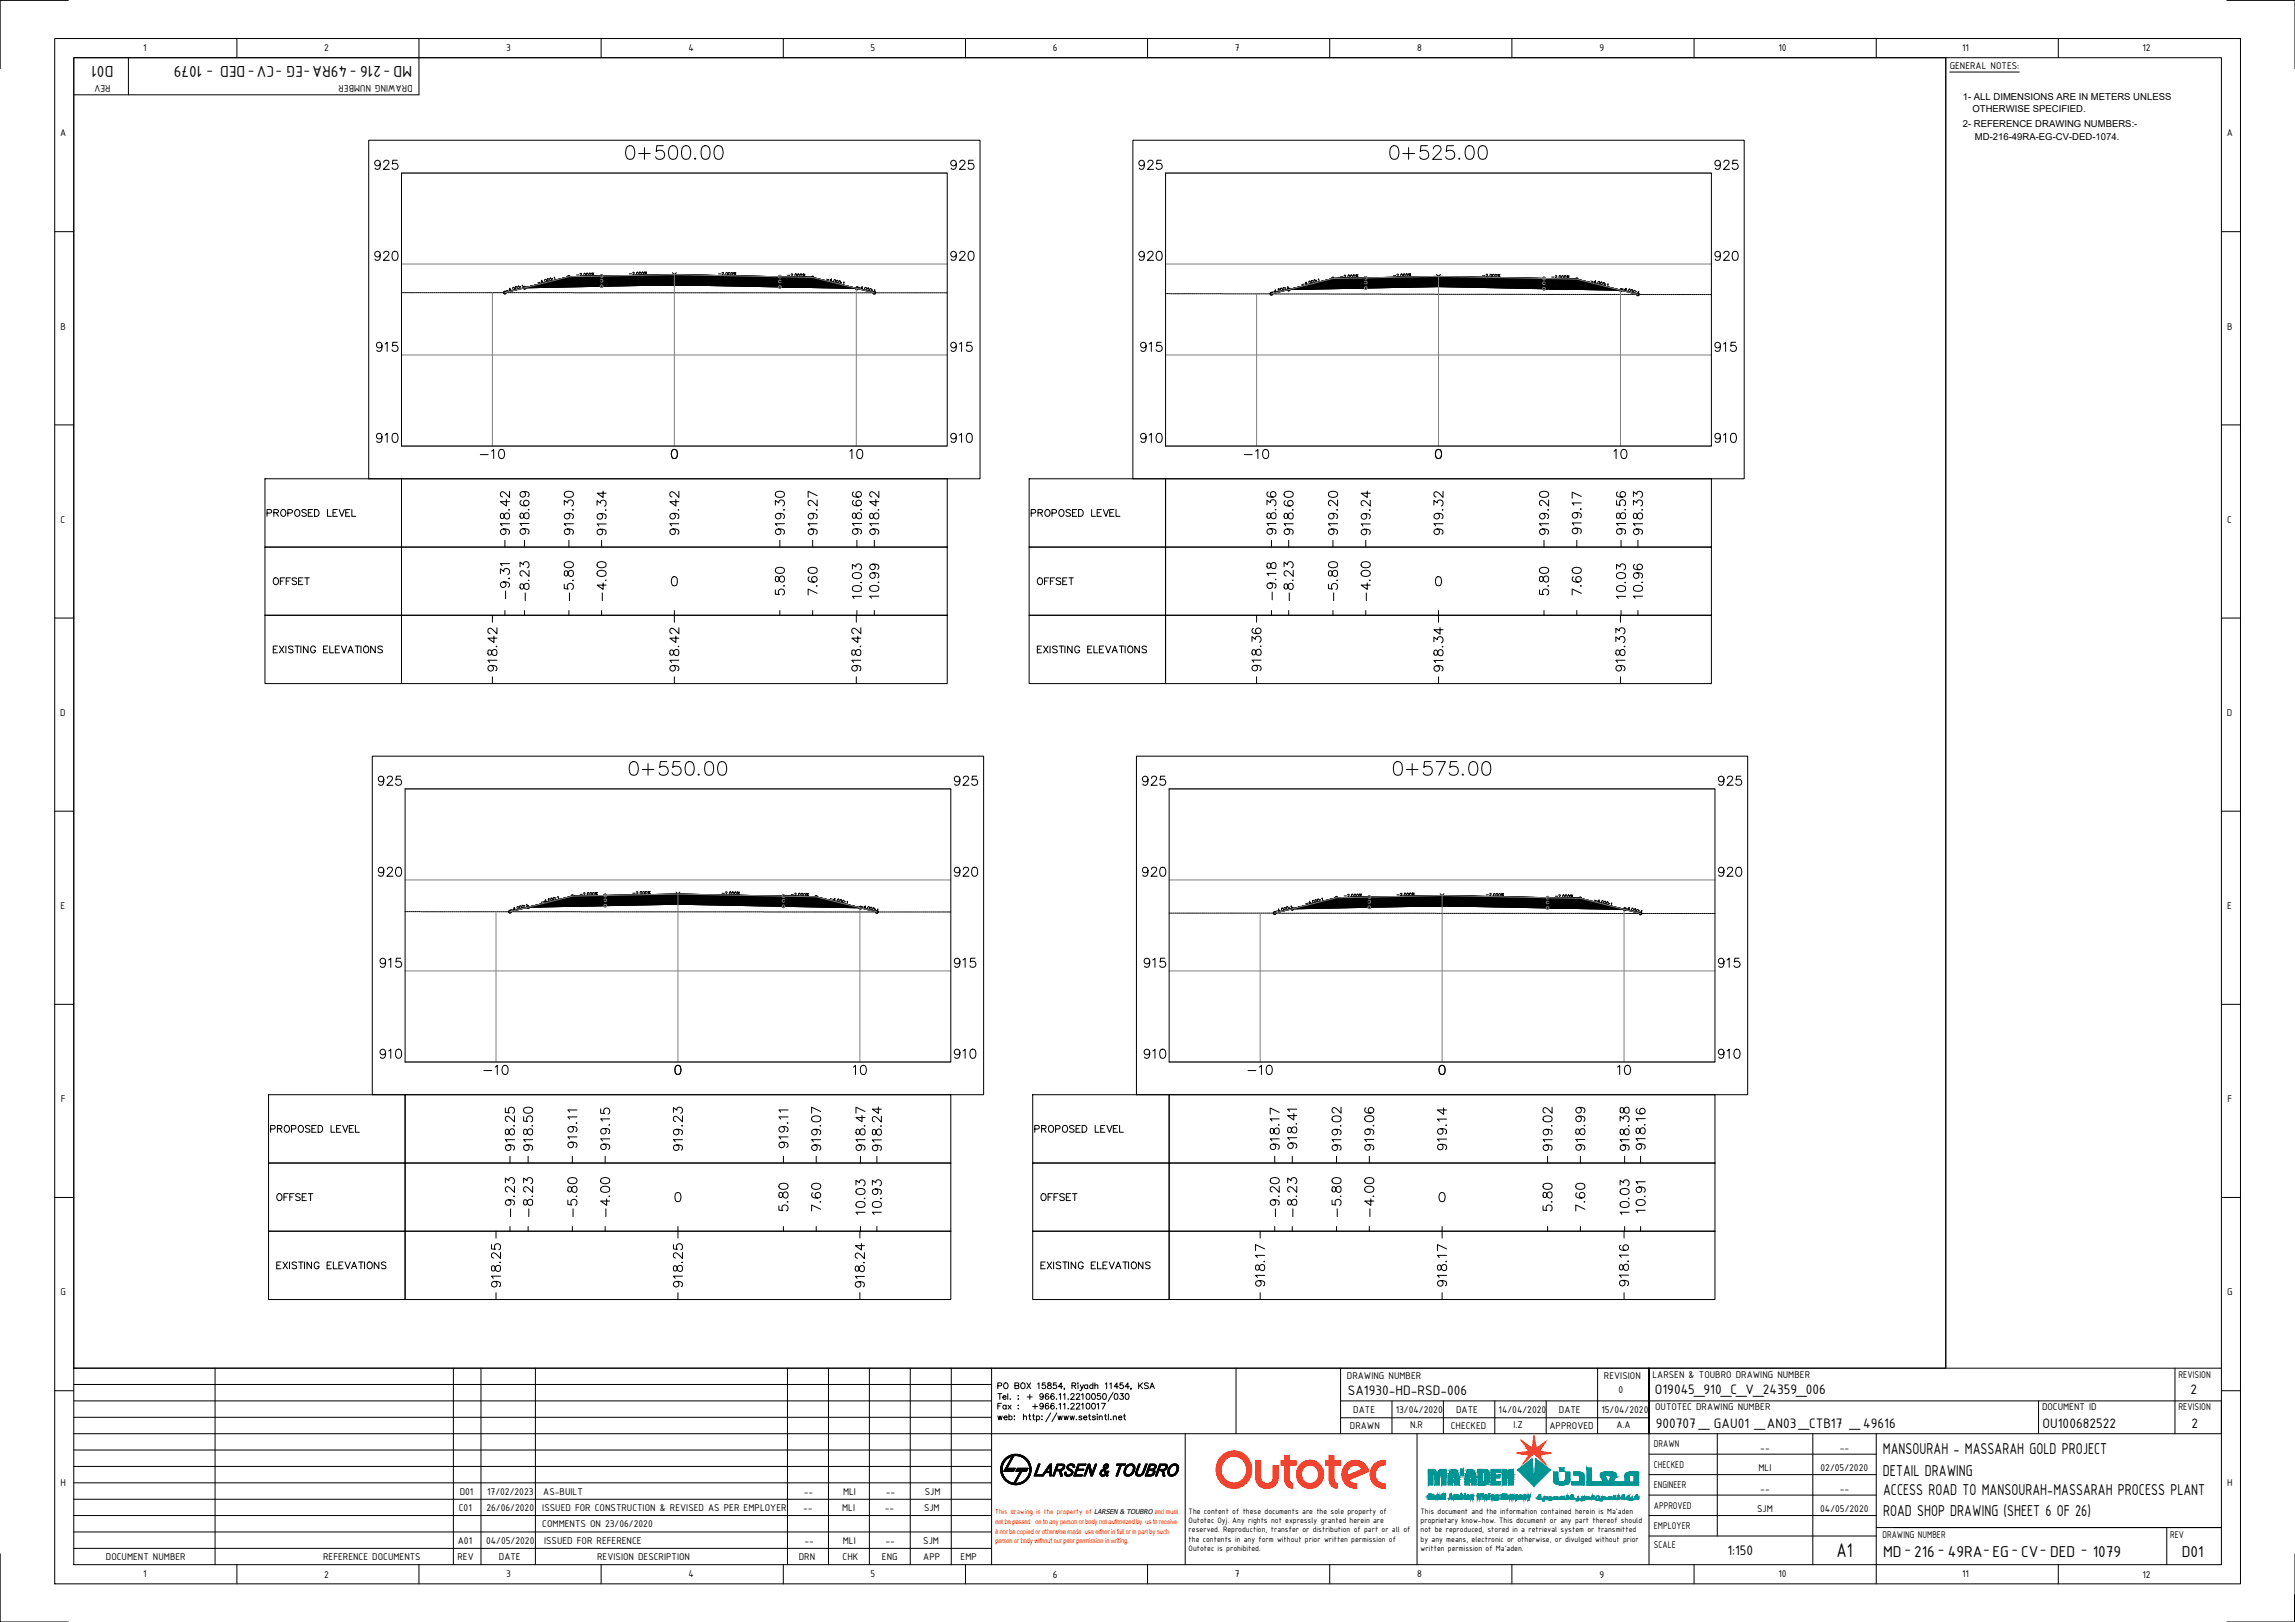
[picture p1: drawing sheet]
<svg xmlns="http://www.w3.org/2000/svg" width="841mm" height="594mm" viewBox="0 0 841 594" stroke-linecap="round" stroke-linejoin="round" font-family="sans-serif">
<defs><g id="words">
<g font-size="8.8">
<text x="228.2" y="59.6">0+500.00</text>
<text x="508.4" y="59.6">0+525.00</text>
<text x="229.7" y="285">0+550.00</text>
<text x="509.8" y="285">0+575.00</text>
</g>
<text font-size="7.8" x="673" y="570.3">A1</text>
<g font-size="7.1">
<text x="136.5" y="96.7">920</text>
<text x="347.5" y="96.7">920</text>
<text x="416.3" y="96.7">920</text>
<text x="627.6" y="96.7">920</text>
<text x="137.2" y="163.3">910</text>
<text x="347.5" y="163.3">910</text>
<text x="417" y="163.3">910</text>
<text x="627.6" y="163.3">910</text>
<text x="175" y="169.3">-10</text>
<text x="310.4" y="169.3">10</text>
<text x="455.1" y="169.3">-10</text>
<text x="590.5" y="169.3">10</text>
<text x="188" y="197.2" transform="rotate(-90 188 197.2)">918.42</text>
<text x="250.1" y="197.2" transform="rotate(-90 250.1 197.2)">919.42</text>
<text x="475.2" y="197.2" transform="rotate(-90 475.2 197.2)">918.60</text>
<text x="491.4" y="197.2" transform="rotate(-90 491.4 197.2)">919.20</text>
<text x="503.4" y="197.2" transform="rotate(-90 503.4 197.2)">919.24</text>
<text x="603.2" y="197.2" transform="rotate(-90 603.2 197.2)">918.33</text>
<text x="188" y="220.5" transform="rotate(-90 188 220.5)">-9.31</text>
<text x="475.2" y="221.2" transform="rotate(-90 475.2 221.2)">-8.23</text>
<text x="491.4" y="221.2" transform="rotate(-90 491.4 221.2)">-5.80</text>
<text x="503.4" y="221.2" transform="rotate(-90 503.4 221.2)">-4.00</text>
<text x="603.2" y="220.5" transform="rotate(-90 603.2 220.5)">10.96</text>
<text x="183.4" y="246.9" transform="rotate(-90 183.4 246.9)">918.42</text>
<text x="250.1" y="246.9" transform="rotate(-90 250.1 246.9)">918.42</text>
<text x="316.8" y="246.9" transform="rotate(-90 316.8 246.9)">918.42</text>
<text x="137.6" y="288.9">925</text>
<text x="348.9" y="288.9">925</text>
<text x="417.7" y="288.9">925</text>
<text x="628.6" y="288.9">925</text>
<text x="138.3" y="355.6">915</text>
<text x="348.9" y="355.6">915</text>
<text x="418.4" y="355.6">915</text>
<text x="628.6" y="355.6">915</text>
<text x="189.8" y="422.6" transform="rotate(-90 189.8 422.6)">918.25</text>
<text x="196.5" y="422.6" transform="rotate(-90 196.5 422.6)">918.50</text>
<text x="212.7" y="421.6" transform="rotate(-90 212.7 421.6)">919.11</text>
<text x="224.7" y="422.3" transform="rotate(-90 224.7 422.3)">919.15</text>
<text x="476.6" y="421.9" transform="rotate(-90 476.6 421.9)">918.41</text>
<text x="492.8" y="422.6" transform="rotate(-90 492.8 422.6)">919.02</text>
<text x="504.8" y="422.6" transform="rotate(-90 504.8 422.6)">919.06</text>
<text x="570.1" y="422.6" transform="rotate(-90 570.1 422.6)">919.02</text>
<text x="582.1" y="422.6" transform="rotate(-90 582.1 422.6)">918.99</text>
<text x="598.3" y="422.6" transform="rotate(-90 598.3 422.6)">918.38</text>
<text x="189.8" y="447" transform="rotate(-90 189.8 447)">-9.23</text>
<text x="196.5" y="447" transform="rotate(-90 196.5 447)">-8.23</text>
<text x="212.7" y="447" transform="rotate(-90 212.7 447)">-5.80</text>
<text x="224.7" y="447" transform="rotate(-90 224.7 447)">-4.00</text>
<text x="476.6" y="447" transform="rotate(-90 476.6 447)">-8.23</text>
<text x="492.8" y="447" transform="rotate(-90 492.8 447)">-5.80</text>
<text x="504.8" y="447" transform="rotate(-90 504.8 447)">-4.00</text>
<text x="570.1" y="444.9" transform="rotate(-90 570.1 444.9)">5.80</text>
<text x="582.1" y="444.9" transform="rotate(-90 582.1 444.9)">7.60</text>
<text x="598.3" y="445.9" transform="rotate(-90 598.3 445.9)">10.03</text>
</g>
<g font-size="6.6">
<text x="136.5" y="63.1">925</text>
<text x="347.5" y="63.1">925</text>
<text x="416.3" y="63.1">925</text>
<text x="627.6" y="63.1">925</text>
<text x="137.2" y="129.8">915</text>
<text x="347.5" y="129.8">915</text>
<text x="417" y="129.8">915</text>
<text x="627.6" y="129.8">915</text>
<text x="195.1" y="196.8" transform="rotate(-90 195.1 196.8)">918.69</text>
<text x="211.3" y="197.2" transform="rotate(-90 211.3 197.2)">919.30</text>
<text x="223.3" y="197.2" transform="rotate(-90 223.3 197.2)">919.34</text>
<text x="288.6" y="197.2" transform="rotate(-90 288.6 197.2)">919.30</text>
<text x="300.6" y="197.2" transform="rotate(-90 300.6 197.2)">919.27</text>
<text x="316.8" y="196.8" transform="rotate(-90 316.8 196.8)">918.66</text>
<text x="323.1" y="197.2" transform="rotate(-90 323.1 197.2)">918.42</text>
<text x="468.8" y="196.8" transform="rotate(-90 468.8 196.8)">918.36</text>
<text x="529.9" y="197.2" transform="rotate(-90 529.9 197.2)">919.32</text>
<text x="568.7" y="197.2" transform="rotate(-90 568.7 197.2)">919.20</text>
<text x="580.7" y="196.8" transform="rotate(-90 580.7 196.8)">919.17</text>
<text x="596.9" y="196.8" transform="rotate(-90 596.9 196.8)">918.56</text>
<text x="195.1" y="221.2" transform="rotate(-90 195.1 221.2)">-8.23</text>
<text x="211.3" y="221.2" transform="rotate(-90 211.3 221.2)">-5.80</text>
<text x="223.3" y="221.2" transform="rotate(-90 223.3 221.2)">-4.00</text>
<text x="288.6" y="219.1" transform="rotate(-90 288.6 219.1)">5.80</text>
<text x="300.6" y="219.1" transform="rotate(-90 300.6 219.1)">7.60</text>
<text x="316.8" y="220.5" transform="rotate(-90 316.8 220.5)">10.03</text>
<text x="323.1" y="220.5" transform="rotate(-90 323.1 220.5)">10.99</text>
<text x="468.8" y="220.8" transform="rotate(-90 468.8 220.8)">-9.18</text>
<text x="568.7" y="219.1" transform="rotate(-90 568.7 219.1)">5.80</text>
<text x="580.7" y="219.1" transform="rotate(-90 580.7 219.1)">7.60</text>
<text x="596.9" y="220.5" transform="rotate(-90 596.9 220.5)">10.03</text>
<text x="463.2" y="246.9" transform="rotate(-90 463.2 246.9)">918.36</text>
<text x="529.9" y="246.9" transform="rotate(-90 529.9 246.9)">918.34</text>
<text x="596.5" y="246.9" transform="rotate(-90 596.5 246.9)">918.33</text>
<text x="137.6" y="322.1">920</text>
<text x="348.9" y="322.1">920</text>
<text x="417.7" y="322.1">920</text>
<text x="628.6" y="322.1">920</text>
<text x="138.3" y="388.8">910</text>
<text x="348.9" y="388.8">910</text>
<text x="418.4" y="388.8">910</text>
<text x="628.6" y="388.8">910</text>
<text x="176.4" y="394.8">-10</text>
<text x="311.9" y="394.8">10</text>
<text x="456.5" y="394.8">-10</text>
<text x="592" y="394.8">10</text>
<text x="251.2" y="422.6" transform="rotate(-90 251.2 422.6)">919.23</text>
<text x="290" y="421.6" transform="rotate(-90 290 421.6)">919.11</text>
<text x="302" y="422.6" transform="rotate(-90 302 422.6)">919.07</text>
<text x="318.2" y="422.6" transform="rotate(-90 318.2 422.6)">918.47</text>
<text x="324.2" y="422.6" transform="rotate(-90 324.2 422.6)">918.24</text>
<text x="469.9" y="422.3" transform="rotate(-90 469.9 422.3)">918.17</text>
<text x="531.3" y="422.3" transform="rotate(-90 531.3 422.3)">919.14</text>
<text x="604" y="422.3" transform="rotate(-90 604 422.3)">918.16</text>
<text x="290" y="444.9" transform="rotate(-90 290 444.9)">5.80</text>
<text x="302" y="444.9" transform="rotate(-90 302 444.9)">7.60</text>
<text x="318.2" y="445.9" transform="rotate(-90 318.2 445.9)">10.03</text>
<text x="324.2" y="445.9" transform="rotate(-90 324.2 445.9)">10.93</text>
<text x="469.9" y="447" transform="rotate(-90 469.9 447)">-9.20</text>
<text x="604" y="445.2" transform="rotate(-90 604 445.2)">10.91</text>
<text x="184.5" y="472.7" transform="rotate(-90 184.5 472.7)">918.25</text>
<text x="251.2" y="472.7" transform="rotate(-90 251.2 472.7)">918.25</text>
<text x="317.9" y="472.7" transform="rotate(-90 317.9 472.7)">918.24</text>
<text x="464.6" y="472.4" transform="rotate(-90 464.6 472.4)">918.17</text>
<text x="531.3" y="472.4" transform="rotate(-90 531.3 472.4)">918.17</text>
<text x="598" y="472.4" transform="rotate(-90 598 472.4)">918.16</text>
</g>
<g font-size="6.2">
<text x="41.6" y="24.1" transform="rotate(180 41.6 24.1)">D01</text>
<text x="74.2" y="24.1" transform="rotate(180 74.2 24.1)">1079</text>
<text x="100.4" y="24.1" transform="rotate(180 100.4 24.1)">CV DED</text>
<text x="127.3" y="24.1" transform="rotate(180 127.3 24.1)">49RA EG</text>
<text x="139.6" y="24.1" transform="rotate(180 139.6 24.1)">216</text>
<text x="151" y="24.1" transform="rotate(180 151 24.1)">MD</text>
<text x="97" y="190.5">PROPOSED LEVEL</text>
<text x="377.1" y="190.5">PROPOSED LEVEL</text>
<text x="690" y="532.6">MANSOURAH - MASSARAH GOLD PROJECT</text>
<text x="690" y="540.5">DETAIL DRAWING</text>
<text x="690.1" y="547.6">ACCESS ROAD TO MANSOURAH-MASSARAH PROCESS PLANT</text>
<text x="690.1" y="555.1">ROAD SHOP DRAWING (SHEET 6 OF 26)</text>
<text x="690.1" y="570.1">MD</text>
<text x="701.4" y="570.1">216</text>
<text x="713.8" y="570.1">49RA EG</text>
<text x="740.6" y="570.1">CV DED</text>
<text x="766.9" y="570.1">1079</text>
<text x="799.5" y="570.1">D01</text>
</g>
<g font-size="5.7">
<text x="99.1" y="215.2">OFFSET</text>
<text x="379.2" y="215.2">OFFSET</text>
<text x="99.1" y="240.2">EXISTING ELEVATIONS</text>
<text x="379.2" y="240.2">EXISTING ELEVATIONS</text>
<text x="98.4" y="415.9">PROPOSED LEVEL</text>
<text x="378.2" y="415.9">PROPOSED LEVEL</text>
<text x="100.5" y="441">OFFSET</text>
<text x="380.6" y="441">OFFSET</text>
<text x="100.5" y="466">EXISTING ELEVATIONS</text>
<text x="380.6" y="466">EXISTING ELEVATIONS</text>
</g>
<g font-size="5.4">
<text x="75.6" y="27">-</text>
<text x="90.8" y="27">-</text>
<text x="101" y="27">-</text>
<text x="111.3" y="27">-</text>
<text x="128.2" y="27">-</text>
<text x="140.6" y="27">-</text>
<text x="493.9" y="511.1">SA1930-HD-RSD-006</text>
<text x="606.5" y="510.6">O19045_910_C_V_24359_006</text>
<text x="802.7" y="510.6">2</text>
<text x="606.8" y="523.1">900707 _ GAU01 _AN03 _CTB17 _49616</text>
<text x="748.5" y="523.1">OU100682522</text>
<text x="803" y="523.1">2</text>
<text x="633" y="569.7">1:150</text>
<text x="697.9" y="569">-</text>
<text x="710.1" y="569">-</text>
<text x="726.8" y="569">-</text>
<text x="737.1" y="569">-</text>
<text x="747.5" y="569">-</text>
<text x="762.5" y="569">-</text>
</g>
<g font-size="3.9">
<text x="52.5" y="18.8">1</text>
<text x="118.8" y="18.9">2</text>
<text x="185.5" y="18.7">3</text>
<text x="252.3" y="18.8">4</text>
<text x="319" y="18.7">5</text>
<text x="385.9" y="18.8">6</text>
<text x="452.6" y="18.8">7</text>
<text x="519.3" y="18.8">8</text>
<text x="586.1" y="18.7">9</text>
<text x="651.7" y="18.8">10</text>
<text x="719.1" y="18.8">11</text>
<text x="785.1" y="18.9">12</text>
<text x="714.5" y="25.4">GENERAL NOTES:</text>
<text x="40.5" y="31" transform="rotate(180 40.5 31)">REV</text>
<text x="151.2" y="31" transform="rotate(180 151.2 31)">DRAWING NUMBER</text>
<text x="22" y="50">A</text>
<text x="816" y="50">A</text>
<text x="22.2" y="120.7">B</text>
<text x="816.2" y="120.7">B</text>
<text x="22.2" y="191.4">C</text>
<text x="816.2" y="191.4">C</text>
<text x="22.1" y="262.2">D</text>
<text x="816.1" y="262.2">D</text>
<text x="22.2" y="333">E</text>
<text x="816.2" y="333">E</text>
<text x="22.3" y="403.7">F</text>
<text x="816.3" y="403.7">F</text>
<text x="22.2" y="474.4">G</text>
<text x="816.2" y="474.4">G</text>
<text x="493.6" y="505.2">DRAWING NUMBER</text>
<text x="587.8" y="505.2">REVISION</text>
<text x="605.6" y="504.6">LARSEN &amp; TOUBRO DRAWING NUMBER</text>
<text x="798.3" y="504.6">REVISION</text>
<text x="593.1" y="510.1">0</text>
<text x="495.9" y="517.5">DATE</text>
<text x="511.5" y="517.5">13/04/2020</text>
<text x="533.6" y="517.5">DATE</text>
<text x="549.2" y="517.5">14/04/2020</text>
<text x="571.3" y="517.5">DATE</text>
<text x="586.9" y="517.5">15/04/2020</text>
<text x="606.5" y="516.6">OUTOTEC DRAWING NUMBER</text>
<text x="748.3" y="516.6">DOCUMENT ID</text>
<text x="798.3" y="516.6">REVISION</text>
<text x="494.7" y="523.3">DRAWN</text>
<text x="516.7" y="523">N.R</text>
<text x="531.7" y="523.3">CHECKED</text>
<text x="554.6" y="523">I.Z</text>
<text x="567.8" y="523.3">APPROVED</text>
<text x="592.4" y="523">A.A</text>
<text x="606.1" y="530.1">DRAWN</text>
<text x="645.1" y="531.3">--</text>
<text x="674.2" y="531.3">--</text>
<text x="606.1" y="537.6">CHECKED</text>
<text x="644.4" y="538.8">MLI</text>
<text x="667.2" y="538.8">02/05/2020</text>
<text x="22.2" y="544.2">H</text>
<text x="606.1" y="545.1">ENGINEER</text>
<text x="816.2" y="544.2">H</text>
<text x="168.5" y="547.5">D01</text>
<text x="178.5" y="547.5">17/02/2023</text>
<text x="199.1" y="547.5">AS-BUILT</text>
<text x="294.6" y="547.5">--</text>
<text x="308.9" y="547.5">MLI</text>
<text x="324.6" y="547.5">--</text>
<text x="338.9" y="547.5">SJM</text>
<text x="645.1" y="546.4">--</text>
<text x="674.2" y="546.4">--</text>
<text x="168.1" y="553.4">C01</text>
<text x="178.3" y="553.4">26/06/2020</text>
<text x="198.7" y="553.4">ISSUED FOR CONSTRUCTION &amp; REVISED AS PER EMPLOYER</text>
<text x="294.3" y="553.4">--</text>
<text x="308.6" y="553.4">MLI</text>
<text x="324.3" y="553.4">--</text>
<text x="338.6" y="553.4">SJM</text>
<text x="606.1" y="552.6">APPROVED</text>
<text x="643.9" y="553.9">SJM</text>
<text x="667" y="553.9">04/05/2020</text>
<text x="198.7" y="559.4">COMMENTS ON 23/06/2020</text>
<text x="606.1" y="560.1">EMPLOYER</text>
<text x="689.8" y="563.2">DRAWING NUMBER</text>
<text x="795.3" y="563.2">REV</text>
<text x="167.8" y="565.6">A01</text>
<text x="178.1" y="565.6">04/05/2020</text>
<text x="199.4" y="565.6">ISSUED FOR REFERENCE</text>
<text x="294.8" y="565.6">--</text>
<text x="308.8" y="565.6">MLI</text>
<text x="324.5" y="565.6">--</text>
<text x="338.4" y="565.6">SJM</text>
<text x="606.1" y="567">SCALE</text>
<text x="38.8" y="571.3">DOCUMENT NUMBER</text>
<text x="118.4" y="571.3">REFERENCE DOCUMENTS</text>
<text x="167.7" y="571.3">REV</text>
<text x="182.8" y="571.3">DATE</text>
<text x="218.8" y="571.3">REVISION DESCRIPTION</text>
<text x="292.7" y="571.3">DRN</text>
<text x="308.8" y="571.3">CHK</text>
<text x="323.2" y="571.3">ENG</text>
<text x="338.4" y="571.3">APP</text>
<text x="352" y="571.3">EMP</text>
<text x="52.5" y="577.7">1</text>
<text x="118.8" y="577.8">2</text>
<text x="185.5" y="577.7">3</text>
<text x="252.3" y="577.7">4</text>
<text x="319" y="577.7">5</text>
<text x="385.9" y="577.8">6</text>
<text x="452.6" y="577.7">7</text>
<text x="519.3" y="577.7">8</text>
<text x="586.1" y="577.9">9</text>
<text x="651.7" y="577.7">10</text>
<text x="719.1" y="577.7">11</text>
<text x="785.1" y="577.8">12</text>
</g>
<g font-size="3.5">
<text x="719.3" y="36.5">1- ALL DIMENSIONS ARE IN METERS UNLESS</text>
<text x="722.8" y="41.2">OTHERWISE SPECIFIED.</text>
<text x="719.3" y="46.5">2- REFERENCE DRAWING NUMBERS:-</text>
<text x="723.7" y="51.4">MD-216-49RA-EG-CV-DED-1074.</text>
</g>
<g font-size="3.1">
<text x="435.6" y="554.6">The content of these documents are the sole property of</text>
<text x="435.6" y="557.9">Outotec Oyj. Any rights not expressly granted herein are</text>
<text x="520.6" y="554.6">This document and the information contained herein is Ma'aden</text>
<text x="520.6" y="557.9">proprietary know-how. This document or any part thereof should</text>
<text x="435.6" y="561.3">reserved. Reproduction, transfer or distribution of part or all of</text>
<text x="520.6" y="561.3">not be reproduced, stored in a retrieval system or transmitted</text>
<text x="435.6" y="564.6">the contents in any form without prior written permission of</text>
<text x="435.6" y="567.9">Outotec is prohibited.</text>
<text x="520.6" y="564.6">by any means, electronic or otherwise, or divulged without prior</text>
<text x="520.6" y="567.9">written permission of Ma'aden.</text>
</g>
<text font-size="2.8" fill="#f00" x="364.7" y="554.5">This drawing is the property of</text>
<text font-size="2.5" x="400.9" y="554.5">LARSEN &amp; TOUBRO and must</text>
<g font-size="2.5" fill="#f00">
<text x="364.8" y="558.1">not be passed on to any person or body not authorized by us to receive</text>
<text x="364.8" y="561.7">it nor be copied or otherwise made use either in full or in part by such</text>
<text x="364.8" y="565.3">person or body without our prior permission in writing.</text>
</g>
</g></defs>
<!-- layer: C-ROAD-SCTN -->
<g fill="none" stroke="#000" stroke-width=".37">
<path d="M231.9 100l.2-.3 .3 .2-.6 .8h.7M236.3 99.6l.2 .2-.3 .2v-.4h.8l-.9 1M246.4 99.9l1.4 1.4M247.8 99.9l-1.4 1.4M269.1 99.8l-.2 .4 .1-.4 .7 .1-.9 1M147.1 107.2h.4M147.7 107.2h.5M148.5 107.2h.5M149.3 107.2h.5M150 107.2h.5M150.7 107.2h.5M151.5 107.2h.5"/>
<path d="M152.3 107.2h.4M153 107.2h.5M153.7 107.2h.5M154.5 107.2h.5M155.3 107.2h.4M156 107.2h.5M156.7 107.2h.6M157.5 107.2h.5M158.2 107.2h.5M159 107.2h.5M159.8 107.2h.5M160.5 107.2h.5"/>
<path d="M161.2 107.2h.5M162 107.2h.5M162.8 107.2h.5M163.5 107.2h.5M164.2 107.2h.5M165 107.2h.5M165.8 107.2h.4M166.5 107.2h.5M167.2 107.2h.6M168 107.2h.5M168.7 107.2h.5M169.5 107.2h.5"/>
<path d="M170.3 107.2h.5M171 107.2h.5M171.7 107.2h.5M172.5 107.2h.5M173.3 107.2h.5M174 107.2h.5M174.7 107.2h.5M175.5 107.2h.5M176.3 107.2h.4M177 107.2h.5M177.7 107.2h.6M178.5 107.2h.5"/>
<path d="M179.3 107.2h.4M180 107.2h.5M180.7 107.2h.6M181.5 107.2h.5M182.2 107.2h.5M183 107.2h.5M183.8 107.2h.5M184.5 107.2h.5M185.2 107.2h.5M186 107.2h.5M186.2 106.3l-.8 .2M186.8 107.2h.5"/>
<path d="M187.3 106.1l-.8 .2 .4-.7 .2 .9M187.5 107.2h.5M187.6 106.3v.1M188.2 107.2h.6M189 107.2h.5M189.8 107.2h.4M190.5 107.2h.5M190.7 105h.1M190.8 105.5h.1M191.2 107.2h.6M191.3 104.6l.2-.2 .2 1M191.6 105.4h1.2"/>
<path d="M192 107.2h.5M192.2 104.8v1.2M192.7 107.2h.5M193.5 107.2h.5M194.3 107.2h.5M195 107.2h.5M195.7 107.2h.5M196.5 107.2h.5M197.3 107.2h.5M197.9 103.4l-.9 .2M198 107.2h.5M198.7 107.2h.5"/>
<path d="M199 103.2l-.7 .2 .3-.8 .2 1M199.3 103.4h.1M199.5 107.2h.5M200.3 107.2h.4M201 107.2h.5M201.7 107.2h.6M202.4 102h.1M202.5 107.2h.5M202.6 102.6h.1M203 101.7l.2-.2 .2 1M203.3 107.2h.4M204 107.2h.5"/>
<path d="M204.8 107.2h.5M205.5 107.2h.5M206.2 107.2h.5M207 107.2h.5M207.8 107.2h.5M208.5 101.4l12-.3-12 .3-7.6 1.8 19.6-.4M208.5 101.4l-23.5 5.8M208.5 107.2h.5M209.2 107.2h.5M210 107.2h.5M210.8 107.2h.4M211.5 107.2h.5"/>
<path d="M212.1 100.7h-.8M212.2 107.2h.6M212.5 100.3l.2-.2 .4 .2-.6 .8h.7M213 107.2h.5M213.5 101h.1M213.8 107.2h.4M214.5 107.2h.5M215.3 107.2h.5M216 107.2h.5M216.7 107.2h.5M217 100l.1 .2-.2 .1v-.3h.7l-.8 1M217.4 100.7l.2 .3z"/>
<path d="M217.5 107.2h.5M218.3 107.2h.5M219 107.2h.5M219.7 107.2h.5M220.5 102.8v2l26.6-.5M220.5 101.1v3.7v-2M220.5 101.1l-12 .3M220.5 102.8l-19.6 .4-8.7 2.2 28.3-.6M220.5 100.6v.5M220.5 107.2h.5M221.3 107.2h.5M222 107.2h.5"/>
<path d="M222.7 107.2h.6M223.5 107.2h.5M224.3 107.2h.4M225 107.2h.5M225.7 107.2h.6M226.5 107.2h.5M227.2 107.2h.5M228 107.2h.5M228.8 107.2h.5M229.5 107.2h.5M230.2 107.2h.5M230.6 100.3h.9"/>
<path d="M231 107.2h.5M231.8 107.2h.5M232.5 107.2h.5M232.8 100.6h.1M233.2 107.2h.6M234 107.2h.5M234.8 107.2h.4M235.5 107.2h.5M236.2 107.2h.6M236.7 100.3l.3 .1-.2 .2zM237 107.2h.5M237.8 107.2h.4"/>
<path d="M238.5 107.2h.5M239.3 107.2h.5M240 107.2h.5M240.7 107.2h.5M241.5 107.2h.5M242.3 107.2h.5M243 107.2h.5M243.7 107.2h.5M244.5 107.2h.5M245.3 107.2h.5M246 107.2h.5M246.7 107.2h1"/>
<path d="M247.1 100.6v.3l50.7 .7M247.1 100.9l38.7 .7v.4l-38.7-.8zM247.1 101.2l38.7 .8v1.1M247.1 101.2v1.1l58.2 1.2-7.5-1.9-12-.2v1.7M247.1 102.3l38.7 .8v2l-38.7-.8zM247.1 100.9v3.4M247.1 100.9l-26.6 .5v-.3M247.1 100.9l-26.6 .5v.4l26.6-.6M247.1 101.2l-26.6 .6v1M247.1 100.6l-38.6 .8 38.6-.8M247.1 102.3l-46.2 .9 7.6-1.8 12-.3v1.7M247.1 100.6l50.7 1"/>
<path d="M247.1 100.9l38.7 .7M247.1 101.2l38.7 .8M247.1 102.3l38.7 .8M247.1 104.3l66.9 1.3M247.1 100.6v.3M247.1 100.6l-38.6 .8M247.1 102.3l-26.6 .5M247.1 101.2l-26.6 .6M247.1 104.3l-54.9 1.1M247.9 107.2h.5M248.7 107.2h.5M249.4 107.2h.5"/>
<path d="M250.2 107.2h.5M250.9 107.2h.5M251.7 107.2h.5M252.4 107.2h.5M253.2 107.2h.4M253.9 107.2h.5M254.7 107.2h.5M255.4 107.2h.5M256.2 107.2h.5M256.9 107.2h.5M257.7 107.2h.5M258.4 107.2h.5"/>
<path d="M259.2 107.2h.5M259.9 107.2h.5M260.7 107.2h.5M261.4 107.2h.5M262.2 107.2h.5M262.9 107.2h.5M263.3 100.3h.8M263.7 107.2h.5M264.4 107.2h.5M264.6 100l.2-.2 .3 .1-.6 .9h.7M265.2 107.2h.5M265.5 100.7h.1"/>
<path d="M265.9 107.2h.5M266.7 107.2h.5M267.4 107.2h.5M268.2 107.2h.5M268.9 107.2h1M269.3 100.7l.3-.2v.2zM270.2 107.2h.5M270.9 107.2h.5M271.7 107.2h.5M272.4 107.2h.5M273.2 107.2h.5M273.9 107.2h.5"/>
<path d="M274.7 107.2h.5M275.4 107.2h.5M276.2 107.2h.5M276.9 107.2h.5M277.7 107.2h.5M278.4 107.2h.5M279.2 107.2h.5M279.9 107.2h.5M280.7 107.2h.5M281.4 107.2h.5M282.2 107.2h.5M282.9 107.2h.5"/>
<path d="M283.7 107.2h.5M284.4 107.2h.5M285.2 107.2h.5M285.8 100.9v4.2l28.2 .5-8.7-2.1-19.5-.4M285.9 107.2h.5M286.7 107.2h.5M287.4 107.2h.5M288.2 107.2h.5M288.6 100.8l.9 .1M288.9 107.2h.5M289.7 107.2h.5M289.9 100.5l.2-.2 .4 .2-.7 .8h.7"/>
<path d="M290.4 107.2h.5M290.9 101.2h.1M291.2 107.2h.5M291.9 107.2h.5M292.7 107.2h.5M293.4 107.2h.5M294.2 107.2h.5M294.4 100.3l.1 .3-.3 .1 .1-.4 .7 .1-.9 1M294.7 101.1l.3 .2zM294.9 107.2h.5M295.7 107.2h.4M296.4 107.2h.5"/>
<path d="M297.2 107.2h.5M297.8 101.6l-50.7-1 50.7 1M297.8 101.6l-12-.2 12 .2 7.5 1.9-19.5-.4M297.8 101.6l23.1 5.6M297.9 107.2h.5M298.7 107.2h.5M299.4 107.2h.5M300.2 107.2h.5M300.9 107.2h.5M301.7 107.2h.5M302.4 107.2h.5M302.9 102.2l.9 .3"/>
<path d="M303.2 107.2h.5M303.9 107.2h.5M304.7 107.2h.5M304.8 102.8l-.7-.1 .6-.6-.2 1M305 103.1v.1M305.4 107.2h.5M306.2 107.2h.5M306.9 107.2h.5M307.7 107.2h.5M308.3 103.9h.1M308.4 103.4h.1M308.4 107.2h.5"/>
<path d="M309.1 103.4l.3-.1-.3 .9M309.2 107.2h.5M309.9 107.2h.5M310.7 107.2h.5M311.4 107.2h.5M312.2 107.2h.5M312.9 107.2h.5M313.4 105.6h1.2M313.7 107.2h.5M314 105v1.3M314.2 105.1l.8 .2M314.4 107.2h.5"/>
<path d="M315.2 107.2h.5M315.9 107.2h.5M316.1 105.6l-.7-.1 .6-.5-.2 .9M316.3 106h.1M316.7 107.2h.5M317.4 107.2h.5M318.2 107.2h.5M318.9 107.2h.5M319.6 106.8h.1M319.7 106.2h.1M319.7 107.2h.5M320.4 106.2l.2-.1-.2 1"/>
<path d="M321.2 107.2h.5M321.9 107.2h.5M322.7 107.2h.5M323.4 107.2h.5M324.2 107.2h.5M324.9 107.2h.5M325.7 107.2h.5M326.4 107.2h.5M327.2 107.2h.5M327.9 107.2h.5M328.7 107.2h.5M329.4 107.2h.5"/>
<path d="M330.2 107.2h.5M330.9 107.2h.5M331.7 107.2h.5M332.4 107.2h.5M333.2 107.2h.5M333.9 107.2h.5M334.7 107.2h.5M335.4 107.2h.5M336.2 107.2h.5M336.9 107.2h.5M337.7 107.2h.5M338.4 107.2h.5"/>
<path d="M339.2 107.2h.5M339.9 107.2h.5M340.7 107.2h.5M341.4 107.2h.5M342.2 107.2h.5M342.9 107.2h.5M343.7 107.2h.5M344.4 107.2h.5M345.2 107.2h.5M345.9 107.2h.5M346.7 107.2h.4M427.1 107.5h.3"/>
<path d="M427.6 107.5h.5M428.4 107.5l.5 .1M429.2 107.6h.4M429.9 107.6h.5M430.6 107.6h.6M431.4 107.6h.5M432.1 107.6h.5M432.9 107.6h.5M433.6 107.6h.6M434.4 107.6h.5M435.1 107.6h.5M435.9 107.6h.5"/>
<path d="M436.7 107.6h.5M437.4 107.6h.5M438.1 107.6h.5M438.9 107.6h.5M439.7 107.6h.4M440.4 107.6h.5M441.1 107.6h.5M441.9 107.6h.5M442.6 107.6h.5M443.4 107.6h.5M444.1 107.6h.6M444.9 107.6h.5"/>
<path d="M445.6 107.6h.5M446.4 107.6h.5M447.2 107.6h.5M447.9 107.6h.5M448.6 107.6h.5M449.4 107.6h.5M450.2 107.6h.4M450.9 107.6h.5M451.6 107.6h.5M452.4 107.6h.5M453.2 107.6h.4M453.9 107.6h.5"/>
<path d="M454.6 107.6h.6M455.4 107.6h.5M456.1 107.6h.5M456.9 107.6h.5M457.7 107.6h.5M458.4 107.6h.5M459.1 107.6h.5M459.9 107.6h.5M460.7 107.6h.5M461.4 107.6h.5M462.1 107.6h.5M462.9 107.6h.5"/>
<path d="M463.7 107.6h.4M464.4 107.6h.5M465.1 107.6h.6M466.6 107.6h.5M466.6 106.9l-.8 .2M467.4 107.7h.5M467.7 106.7l-.7 .2 .3-.8 .3 1M468.1 106.9h.1M468.2 107.7h.5M468.9 107.7h.5M469.6 107.7h.5M470.4 107.7h.5"/>
<path d="M471.2 105.5h.1M471.2 107.7h.5M471.3 106h.1M471.7 106.1h1.1M471.8 105.2l.2-.2 .2 .9M471.9 107.7h.5M472.3 105.5v1.2M472.6 107.7h.5M473.4 107.7h.5M474.2 107.7h.4M474.9 107.7h.5M475.6 107.7h.6"/>
<path d="M476.4 107.7h.5M477.1 107.7h.5M477.9 107.7h.5M477.9 104l-.8 .2M478.6 107.7h.6M479 103.9l-.7 .1 .3-.7 .3 .9M479.3 104l.1 .1M479.4 107.7h.5M480.1 107.7h.5M480.9 107.7h.5M481.7 107.7h.5M482.4 102.7h.1"/>
<path d="M482.4 107.7h.5M482.5 103.2h.1M483.1 102.4l.1-.3 .3 1M483.1 107.7h.5M483.9 107.7h.5M484.7 107.7h.4M485.4 107.7h.5M486.1 107.7h.5M486.9 107.7h.5M487.7 107.7h.4M488.4 107.7h.5M488.5 102l12-.2-12 .2-7.6 1.9 19.6-.4"/>
<path d="M488.5 102l-22.6 5.6h.5M489.1 107.7h.6M489.9 107.7h.5M490.6 107.7h.5M491.3 101.4h.9M491.4 107.7h.5M492.2 107.7h.5M492.6 101l.1-.2 .4 .1-.6 .9 .7-.1M492.9 107.7h.5M493.5 101.7h.1M493.6 107.7h.5M494.4 107.7h.5"/>
<path d="M495.2 107.7h.5M495.9 107.7h.5M496.6 107.7h.5M497 100.7l-.1 .3v-.3l.8-.1-.9 1.1M497.4 101.4l.2 .2zM497.4 107.7h.5M498.2 107.7h.4M498.9 107.7h.5M499.6 107.7h.6M500.4 107.7h.5M500.5 103.5v2l26.7-.5M500.5 101.8v3.7v-2"/>
<path d="M500.5 101.8l-12 .2M500.5 103.5v-1.7l-12 .2-7.6 1.9 46.3-.9 38.6 .7M500.5 103.5l-19.6 .4-8.6 2.2 28.2-.6M500.5 101.3v.5M501.1 107.7h.5M501.9 107.7h.5M502.7 107.7h.5M503.4 107.7h.5M504.1 107.7h.5M504.9 107.7h.5M505.7 107.7h.5M506.4 107.8h.5"/>
<path d="M507.1 107.8h.5M507.9 107.8h.5M508.7 107.8h.4M509.4 107.8h.5M510.1 107.8h.6M510.9 107.8h.5M511.5 100.9l-.9 .1M511.7 107.8h.4M511.9 100.6l.5-.1-.5 .9h.6M512.4 107.8h.5M512.9 101.3h.1M513.2 107.8h.5"/>
<path d="M513.9 107.8h.5M514.6 107.8h.5M515.4 107.8h.5M516.2 107.8h.5M516.4 100.3l-.2 .3v-.3h.8l-.8 1M516.9 107.8h.5M517.6 107.8h.5M518.4 107.8h.5M519.2 107.8h.5M519.9 107.8h.5M520.6 107.8h.6M521.4 107.8h.5"/>
<path d="M522.2 107.8h.4M522.9 107.8h.5M523.6 107.8h.6M524.4 107.8h.5M525.1 107.8h.5M525.9 107.8h.5M526.4 100.5l1.4 1.5M526.7 107.8h.9M527.2 101.2v.3l50.6 .7M527.2 101.5l38.6 .7v.5l-38.6-.8zM527.2 101.9l38.6 .8v1M527.2 101.9v1.1l58.2 1.2"/>
<path d="M527.2 103l38.6 .7v2.1l-38.6-.8zM527.2 101.5v3.5M527.2 101.5l-26.7 .5v-.2M527.2 101.5l-26.7 .5v.4l26.7-.5M527.2 101.9l-26.7 .5v1.1M527.2 101.2l-38.7 .8 38.7-.8M527.2 101.2l50.6 1M527.2 101.5l38.6 .7M527.2 101.9l38.6 .8M527.2 101.2v.3M527.2 101.2l-38.7 .8M527.2 101.9l-26.7 .5"/>
<path d="M527.2 105l-54.9 1.1M527.8 107.8h.5M527.8 100.5l-1.4 1.5M528.6 107.8h.5M529.4 107.8h.5M530.1 107.8h.5M530.8 107.8h.6M531.6 107.8h.5M532.4 107.8h.4M533.1 107.8h.5M533.9 107.8h.5M534.6 107.8h.5"/>
<path d="M535.4 107.8h.4M536.1 107.8h.5M536.9 107.8h.5M537.6 107.8h.5M538.3 107.8h.5M539.1 107.8h.5M539.9 107.8h.5M540.6 107.8h.5M541.3 107.8h.6M542.1 107.8h.5M542.9 107.8h.5M543.3 101h.9"/>
<path d="M543.6 107.8h.5M544.4 107.8h1M544.6 100.6l.4-.2 .2 .3-.7 .7h.7M545.5 101.4h.1M545.6 107.8h.5M546.3 107.8h.5M547.1 107.8h.5M547.9 107.8h.5M548.6 107.8h.5M549.1 100.5l-.2 .4 .1-.4h.7l-.9 1M549.3 107.8h.6M549.4 101.2l.2 .3z"/>
<path d="M550.1 107.8h.5M550.9 107.8h.5M551.6 107.8h.5M552.4 107.8h.5M553.1 107.8h.5M553.9 107.8h.4M554.6 107.8h.5M555.4 107.8h.5M556.1 107.8h.5M556.8 107.8h.5M557.6 107.8h.5M558.4 107.8h.5"/>
<path d="M559.1 107.8h.5M559.8 107.8h.6M560.6 107.8h.5M561.4 107.8h.5M562.1 107.8h.5M562.8 107.8h.6M563.6 107.8h.5M564.4 107.8h.4M565.1 107.8h.5M565.8 103.7v-1.7l12 .2 7.6 2M565.8 101.5v4.3l28.2 .5-8.6-2.1-19.6-.5M565.9 107.8h.5"/>
<path d="M566.6 107.8h.5M567.3 107.8h.5M568.1 107.8h.5M568.6 101.5h.9M568.9 107.8h.5M569.6 107.8h.5M569.9 101.1l.6-.1-.6 .9 .7 .1M570.3 107.8h.6M570.9 101.9h.1M571.1 107.8h.5M571.9 107.8h.5M572.6 107.8h.5"/>
<path d="M573.3 107.8h.6M574.1 107.8h.5M574.4 101l-.1 .4v-.4h.7l-.8 1M574.7 101.7l.3 .3zM574.9 107.8h.4M575.6 107.8h.5M576.4 107.8h.5M577.1 107.8h.5M577.8 102.2l-50.6-1 50.6 1M577.8 102.2l-12-.2 12 .2 7.6 2-19.6-.5M577.8 102.2l22.4 5.6M577.9 107.8h.4"/>
<path d="M578.6 107.8h.5M579.4 107.8h.5M580.1 107.8h.5M580.8 107.8h.5M581.6 107.8h.5M582.4 107.8h.5M583 102.9l.8 .2M583.1 107.8h.5M583.8 107.8h.6M584.6 107.8h.5M584.8 103.5l-.7-.2 .6-.5-.2 .9M585 103.8l.1 .1"/>
<path d="M585.4 107.8h.5M585.4 104.2l8.6 2.1-66.8-1.3M586.1 107.8h.5M586.9 107.8h.5M587.6 107.8h.5M588.2 104.6h.1M588.4 104h.1M588.4 107.8h.4M589.1 104.1l.3-.2-.3 1M589.1 107.8h.5M589.9 107.8h.5M590.6 107.8h.5"/>
<path d="M591.3 107.8h.5M592.1 107.8h.5M592.9 107.8h.5M593.5 106.3h1.1M593.6 107.8h.5M594 105.7v1.2M594.1 105.7l.9 .2M594.3 107.8h.6M595.1 107.8h.5M595.9 107.8h.5M596 106.3l-.7-.2 .7-.5-.3 1M596.3 106.6v.1"/>
<path d="M596.6 107.8h.5M597.4 107.8h.5M598.1 107.8h.5M598.9 107.8h.4M599.5 107.4h.1M599.6 106.8h.1M599.6 107.8h.5M600.3 106.9l.3-.2-.3 1M600.4 107.8h.5M601.1 107.8h.5M601.9 107.8l.4 .1M602.6 107.9h.5"/>
<path d="M603.4 107.9h.5M604.1 107.9h.5M604.8 107.9h.6M605.6 107.9h.5M606.4 107.9h.5M607.1 107.9h.5M607.9 107.9h.5M608.6 107.9h.5M609.4 107.9h.5M610.1 107.9h.5M610.9 107.9h.5M611.6 107.9h.5"/>
<path d="M612.4 107.9h.4M613.1 107.9h.5M613.9 107.9h.5M614.6 107.9h.5M615.3 107.9h.6M616.1 107.9h.5M616.9 107.9h.5M617.6 107.9h.5M618.3 107.9h.6M619.1 107.9h.5M619.9 107.9h.5M620.6 107.9h.5"/>
<path d="M621.4 107.9h.5M622.1 107.9h.5M622.9 107.9h.4M623.6 107.9h.5M624.4 107.9h.5M625.1 107.9h.5M625.8 107.9h.5M626.6 107.9h.6M148.4 333.9h.4M149 333.9h.5M149.8 333.9h.5M150.6 333.9h.5"/>
<path d="M151.3 333.9h.5M152 333.9h.6M152.8 333.9h.5M153.6 333.9h.4M154.3 333.9h.5M155.1 333.9h.5M155.8 333.9h.5M156.5 333.9h.5M157.3 333.9h.5M158.1 333.9h.5M158.8 333.9h.5M159.5 333.9h.5"/>
<path d="M160.3 333.9h.5M161.1 333.9h.5M161.8 333.9h.5M162.5 333.9h.6M163.3 333.9h.5M164.1 333.9h.4M164.8 333.9h.5M165.6 333.9h.5M166.3 333.9h.5M167.1 333.9h.4M167.8 333.9h.5M168.6 333.9h.5"/>
<path d="M169.3 333.9h.5M170 333.9h.5M170.8 333.9h.5M171.6 333.9h.5M172.3 333.9h.5M173 333.9h.6M173.8 333.9h.5M174.6 333.9h.5M175.3 333.9h.5M176.1 333.9h.5M176.8 333.9h.5M177.6 333.9h.4"/>
<path d="M178.3 333.9h.5M179.1 333.9h.5M179.8 333.9h.5M180.5 333.9h.5M181.3 333.9h.5M182.1 333.9h.5M182.8 333.9h.5M183.5 333.9h.6M184.3 333.9h.5M185.1 333.9h.5M185.8 333.9h.5M186.5 333.9h.6"/>
<path d="M187.3 333.9h.5M187.7 333.1l-.8 .2M188.1 333.9h.4M188.8 333.9h.5M188.8 332.9l-.6 .2 .3-.8 .2 1M189.2 333.1h.1M189.6 333.9h.5M190.3 333.9h.5M191 333.9h.5M191.8 333.9h.5M192.3 331.7h.1M192.4 332.3h.1"/>
<path d="M192.6 333.9h.5M192.9 331.4l.2-.2 .2 1M192.9 332.3h1.2M193.3 333.9h.5M193.5 331.7v1.2M194 333.9h.5M194.8 333.9h.5M195.6 333.9h.5M196.3 333.9h.5M197 333.9h.6M197.8 333.9h.5M198.6 333.9h.4"/>
<path d="M199.2 330.3l-.8 .2M199.3 333.9h.5M200.1 333.9h.5M200.3 330.1l-.7 .2 .3-.8 .2 1M200.6 330.2l.1 .1M200.8 333.9h.5M201.6 333.9h.4M202.2 330.1l-8.7 2.2 54.9-1.1M202.3 333.9h.5M203.1 333.9h.5M203.7 328.9h.1M203.8 333.9h.5"/>
<path d="M203.9 329.4h.1M204.3 328.6l.2-.3 .3 1M204.5 333.9h.5M205.3 333.9h.5M206.1 333.9h.5M206.8 333.9h.5M207.5 333.9h.6M208.3 333.9h.5M209.1 333.9h.5M209.7 328.2l12.1-.2-12.1 .2-7.5 1.9 19.6-.4M209.7 328.2l-22.8 5.7M209.8 333.9h.5"/>
<path d="M210.6 333.9h.5M211.3 333.9h.5M212.1 333.9h.4M212.6 327.5h.8M212.8 333.9l.5 .1M213.6 334h.5M213.9 327.2l.1-.2 .4 .2-.6 .8h.7M214.3 334h.5M214.8 327.8h.1M215 334h.5M215.8 334h.5M216.6 334h.5"/>
<path d="M217.3 334h.5M218 334h.6M218.3 326.9l.1 .2-.2 .1v-.3h.7l-.8 1M218.7 327.6h.2l-.1 .3zM218.8 334h.5M219.6 334h.5M220.3 334h.5M221.1 334h.5M221.8 329.7v2l26.6-.5M221.8 328v3.7v-2M221.8 328l-12.1 .2M221.8 329.7v-1.7l-12.1 .2-7.5 1.9"/>
<path d="M221.8 329.7l-19.6 .4-8.7 2.2 28.3-.6M221.8 327.5v.5M221.8 334h.5M222.6 334h.4M223.3 334h.5M224.1 334h.5M224.8 334h.5M225.6 334h.4M226.3 334h.5M227.1 334h.5M227.8 334h.5M228.5 334h.6"/>
<path d="M229.3 334h.5M230.1 334h.5M230.8 334h.5M231.5 334h.6M231.9 327.2h.9M232.3 334h.5M233.1 334h.5M233.2 326.8l.5-.1-.5 .9h.6M233.8 334h.5M234.1 327.5h.1M234.6 334h.5M235.3 334h.5"/>
<path d="M236.1 334h.4M236.8 334h.5M237.6 334h.5M237.6 326.5l-.1 .3 .1-.3h.7l-.9 1M238 327.2l.2 .2zM238.3 334h.5M239 334h.6M239.8 334h.5M240.6 334h.5M241.3 334h.5M242 334h.6M242.8 334h.5"/>
<path d="M243.6 334h.5M244.3 334h.5M245.1 334h.5M245.8 334h.5M246.6 334h.4M247.3 334h.5M247.7 326.7l1.5 1.4M248.1 334h.8M248.4 327.5v.2l38.7 .8v-.3l12 .3M248.4 327.7l38.7 .8v.4l-38.7-.8zM248.4 328.1l38.7 .8v1.1M248.4 328.1v1.1l58.2 1.1"/>
<path d="M248.4 329.2l38.7 .8v1.9l-38.7-.7zM248.4 327.7v3.5M248.4 327.7l-26.6 .5v-.2M248.4 327.7l-26.6 .5v.4l26.6-.5M248.4 328.1l-26.6 .5v1.1M248.4 327.5l-38.7 .7 38.7-.7M248.4 327.5l50.7 1M248.4 327.7l38.7 .8M248.4 328.1l38.7 .8M248.4 327.5v.2M248.4 327.5l-38.7 .7M248.4 328.1l-26.6 .5"/>
<path d="M249.1 334h.5M249.2 326.7l-1.5 1.4M249.9 334h.5M250.6 334h.5M251.4 334h.5M252.1 334h.5M252.9 334h.5M253.6 334h.5M254.4 334h.5M255.1 334h.5M255.9 334h.5M256.6 334h.5"/>
<path d="M257.4 334h.5M258.1 334h.5M258.9 334h.5M259.6 334h.5M260.4 334h.5M261.1 334h.5M261.9 334h.5M262.6 334h.5M263.4 334h.5M264.1 334h.5M264.6 327.2h.9M264.9 334h.5"/>
<path d="M265.6 334h1M265.9 326.9l.2-.3 .3 .1-.6 .9h.7M266.8 327.5l.1 .1M266.9 334h.5M267.6 334h.5M268.4 334h.5M269.1 334h.5M269.9 334h.5M270.4 326.7l-.2 .3v-.3h.8l-.9 1M270.6 334h.5M270.7 327.4l.2 .3zM271.4 334h.5"/>
<path d="M272.1 334h.5M272.9 334h.5M273.6 334h.5M274.4 334h.5M275.1 334h.5M275.9 334h.5M276.6 334h.5M277.4 334h.5M278.1 334h.5M278.9 334h.5M279.6 334h.5M280.4 334h.5"/>
<path d="M281.1 334h.5M281.9 334h.5M282.6 334h.5M283.4 334h.5M284.1 334h.5M284.9 334h.5M285.6 334h.5M286.4 334h.5M287.1 330v-1.8l12 .3 7.5 1.8M287.1 327.7v4.2l28.2 .6-8.7-2.2-19.5-.3M287.1 330l-38.7-.8-46.2 .9M287.1 334h.5"/>
<path d="M287.9 334h.5M288.6 334h.5M289.4 334h.5M289.9 327.7h.9M290.1 334h.5M290.9 334h.5M291.2 327.4l.2-.3 .4 .2-.6 .8h.6M291.6 334h.5M292.2 328.1h.1M292.4 334h.5M293.1 334h.5M293.9 334h.5"/>
<path d="M294.6 334h.5M295.4 334h.5M295.7 327.2l.1 .2-.2 .1v-.3l.7 .1-.9 .9M296 327.9l.3 .2-.2 .1zM296.1 334h.5M296.9 334h.5M297.6 334h.5M298.4 334h.5M299.1 328.5l-50.7-1 50.7 1M299.1 328.5l-12-.3 12 .3 7.5 1.8-19.5-.3M299.1 334h.5M299.1 328.5l22.2 5.5"/>
<path d="M299.9 334h.5M300.6 334h.5M301.4 334h.5M302.1 334h.5M302.9 334h.5M303.6 334h.6M304.2 329.1l.8 .2M304.4 334h.5M305.1 334h.5M305.9 334h.5M306.1 329.7l-.7-.2 .6-.5-.2 1M306.3 330h.1"/>
<path d="M306.6 334h.5M306.6 330.3l8.7 2.2-66.9-1.3M307.4 334h.5M308.1 334h.5M308.9 334h.5M309.6 330.8h.1M309.7 330.3h.1M309.6 334h.5M310.4 330.3l.2-.2-.2 1M310.4 334h.5M311.1 334h.5M311.9 334h.5"/>
<path d="M312.6 334h.5M313.4 334h.5M314.1 334h.5M314.7 332.5h1.2M314.9 334h.5M315.6 334h.5M316.2 332.1l-.9-.2v1.2M316.4 334h.5M317.1 334h.5M317.2 332.5l-.7-.2 .6-.5-.2 1M317.4 332.8h.1M317.9 334h.5"/>
<path d="M318.6 334h.5M319.4 334h.5M320.2 334h.4M320.7 333.6h.1M320.8 333h.1M320.9 334h.5M321.5 333.1l.3-.2-.3 1M321.6 334h.5M322.4 334h.5M323.1 334h.5M323.9 334h.5M324.6 334h.5"/>
<path d="M325.4 334h.5M326.1 334h.5M326.9 334h.5M327.6 334h.6M328.4 334h.5M329.1 334h.5M329.9 334h.5M330.7 334h.4M331.4 334h.5M332.1 334h.5M332.9 334h.5M333.6 334h.5"/>
<path d="M334.4 334h.5M335.1 334h.5M335.9 334h.5M336.6 334h.5M337.4 334h.5M338.1 334h.6M338.9 334h.5M339.6 334h.5M340.4 334h.5M341.2 334h.4M341.9 334h.5M342.6 334h.5"/>
<path d="M343.4 334h.5M344.1 334h.5M344.9 334h.5M345.6 334h.5M346.4 334h.5M347.1 334h.5M347.9 334h.5M428.4 334.4h.4M429.1 334.4h.5M429.8 334.4h.5M430.6 334.4h.5M431.3 334.4h.5"/>
<path d="M432.1 334.4h.5M432.8 334.4h.5M433.6 334.4h.5M434.3 334.4h.5M435.1 334.4h.5M435.8 334.4h.5M436.6 334.4h.5M437.3 334.4h.5M438.1 334.4h.5M438.8 334.4h.5M439.6 334.4h.5M440.3 334.4h.5"/>
<path d="M441.1 334.4h.5M441.8 334.4h.5M442.6 334.4h.5M443.3 334.4h.5M444.1 334.4h.5M444.8 334.4h.5M445.6 334.4h.5M446.3 334.4h.5M447.1 334.4h.5M447.8 334.4h.5M448.6 334.4h.5M449.3 334.4h.5"/>
<path d="M450.1 334.4h.5M450.8 334.4h.5M451.6 334.4h.5M452.3 334.4h.5M453.1 334.4h.5M453.8 334.4h.5M454.6 334.4h.5M455.3 334.4h.5M456.1 334.4h.5M456.8 334.4h.5M457.6 334.4h.5M458.3 334.4h.5"/>
<path d="M459.1 334.4h.5M459.8 334.4h.5M460.6 334.4h.5M461.3 334.4h.5M462.1 334.4h.5M462.8 334.4h.5M463.6 334.4h.5M464.3 334.4h.5M465.1 334.4h.5M465.8 334.4h.5M466.6 334.4h.5M467.3 334.4h.5"/>
<path d="M467.9 333.7l-.9 .2M468.1 334.4h.5M468.8 334.4l.5 .1M469 333.5l-.7 .2 .3-.8 .2 1M469.3 333.6l.1 .1M469.6 334.5h.5M470.3 334.5h.5M471.1 334.5h.5M471.8 334.5h.5M472.4 332.3h.1M472.6 332.8h.1M472.6 334.5h.5"/>
<path d="M472.9 332.9h1.3M473 332l.2-.3 .2 1M473.3 334.5h.5M473.6 332.2v1.3M474.1 334.5h.5M474.8 334.5h.5M475.6 334.5h.5M476.3 334.5h.5M477.1 334.5h.5M477.8 334.5h.5M478.6 334.5h.5M479.2 330.8l-.8 .3"/>
<path d="M479.3 334.5h.5M480.1 334.5h.5M480.3 330.7l-.7 .1 .3-.7 .3 1M480.6 330.8h.1M480.8 334.5h.5M481.6 334.5h.5M482.2 330.7l-8.6 2.2 54.9-1.1M482.3 334.5h.5M483.1 334.5h.5M483.7 329.5h.1M483.8 334.5h.5M483.9 330h.1"/>
<path d="M484.4 329.2l.1-.3 .3 1M484.6 334.5h.5M485.3 334.5h.5M486.1 334.5h.5M486.8 334.5h.5M487.6 334.5h.5M488.3 334.5h.5M489.1 334.5h.5M489.8 328.8l12-.2-12 .2-7.6 1.9 19.6-.4M489.8 328.8l-22.7 5.6M489.8 334.5h.5M490.6 334.5h.5"/>
<path d="M491.3 334.5h.5M492.1 334.5h.5M492.6 328.1h.8M492.8 334.5h.5M493.6 334.5h.5M493.8 327.8l.6-.2-.6 1h.7M494.3 334.5h.5M494.8 328.4l.1 .1M495.1 334.5h.5M495.8 334.5h.5M496.6 334.5h.5M497.3 334.5h.5"/>
<path d="M498.1 334.5h.5M498.3 327.5l-.1 .3v-.3h.8l-.9 1M498.7 328.2l.2 .2zM498.8 334.5h.5M499.6 334.5h.5M500.3 334.5h.5M501.1 334.5h.5M501.8 330.3v2l26.7-.5M501.8 328.6v3.7v-2M501.8 328.6l-12 .2M501.8 330.3v-1.7l-12 .2-7.6 1.9M501.8 330.3l-19.6 .4-8.6 2.2 28.2-.6"/>
<path d="M501.8 328.1v.5M501.8 334.5h.5M502.6 334.5h.5M503.3 334.5h.5M504.1 334.5h.5M504.8 334.5h.5M505.6 334.5h.5M506.3 334.5h.5M507.1 334.5h.5M507.8 334.5h.5M508.6 334.5h.5M509.3 334.5h.5"/>
<path d="M510.1 334.5h.5M510.8 334.5h.5M511.6 334.5h.5M511.9 327.8h.9M512.3 334.5h.5M513.1 334.5h.5M513.2 327.4l.2-.2 .4 .1-.6 .9 .6-.1M513.8 334.5h.5M514.2 328.1h.1M514.6 334.5h.5M515.4 334.5h.4M516.1 334.5h.5"/>
<path d="M516.8 334.5h.5M517.6 334.5h.5M517.7 327.1l-.1 .3-.1-.3h.8l-.8 1M518 327.8l.3 .2zM518.3 334.5h.5M519.1 334.5h.5M519.8 334.5h.5M520.6 334.5h.5M521.3 334.5h.5M522.1 334.5h.5M522.8 334.5h.6M523.6 334.5h.5"/>
<path d="M524.3 334.5h.5M525.1 334.5h.5M525.9 334.5h.4M526.6 334.5h.5M527.3 334.5h.5M527.8 327.3l1.4 1.4M528.1 334.5h.7M528.5 328v.3l38.6 .8v-.3l12 .2M528.5 328.3l38.6 .8v.4l-38.6-.8zM528.5 328.7l38.6 .8v1.1M528.5 328.7v1l58.2 1.2M528.5 329.7l38.6 .9v1.9l-38.6-.7z"/>
<path d="M528.5 328.3v3.5M528.5 328.3l-26.7 .5v-.2M528.5 328.3l-26.7 .5v.4l26.7-.5M528.5 328.7l-26.7 .5v1.1M528.5 328l-38.7 .8 38.7-.8M528.5 328l50.6 1M528.5 328.3l38.6 .8M528.5 328.7l38.6 .8M528.5 328v.3M528.5 328l-38.7 .8M528.5 328.7l-26.7 .5M529 334.5h.5"/>
<path d="M529.2 327.3l-1.4 1.4M529.8 334.5h.5M530.5 334.5h.5M531.3 334.5h.5M532 334.5h.5M532.8 334.5h.5M533.5 334.5h.5M534.3 334.5h.5M535 334.5h.5M535.8 334.5h.5M536.5 334.5h.5M537.3 334.5h.5"/>
<path d="M538 334.5h.6M538.8 334.5h.5M539.5 334.5h.5M540.3 334.5h.5M541 334.5h.5M541.8 334.5h.5M542.5 334.5h.5M543.3 334.5h.5M544.1 334.5h.4M544.6 327.8h.9M544.8 334.5h.6M545.7 334.5h.5"/>
<path d="M545.9 327.5l.4-.3 .2 .3-.7 .7h.7M546.4 334.5h.5M546.8 328.1h.1M547.1 334.5h.6M547.9 334.5h.5M548.7 334.5h.5M549.4 334.5h.5M550.1 334.5h.6M550.4 327.3l-.2 .3 .1-.3h.7l-.9 1M550.9 334.5h.5M551.7 334.5h.4M552.4 334.5h.5"/>
<path d="M553.2 334.5h.5M553.9 334.5h.5M554.7 334.5h.4M555.4 334.5h.5M556.2 334.5h.5M556.9 334.5h.5M557.6 334.5h.6M558.4 334.5h.5M559.2 334.5h.5M559.9 334.5h.5M560.6 334.5h.6M561.4 334.5h.5"/>
<path d="M562.2 334.5h.4M562.9 334.5h.5M563.7 334.5h.5M564.4 334.5h.5M565.2 334.5h.4M565.9 334.5h.5M566.7 334.5h.5M567.1 330.6v-1.8l12 .2 7.6 1.9M567.1 328.3v4.2l28.3 .6-8.7-2.2-19.6-.3M567.1 330.6l-38.6-.9-46.3 1M567.4 334.5h.5M568.1 334.5h.5"/>
<path d="M568.9 334.5h.5M569.7 334.5h.5M570 328.3h.8M570.4 334.5h.5M571.1 334.5h.6M571.2 328l.5-.2 .1 .3-.6 .6h.6M571.9 334.5h.5M572.2 328.6v.1M572.7 334.5h.5M573.4 334.5h.5M574.2 334.5h.5M574.9 334.5h.5"/>
<path d="M575.7 334.5h.4M575.7 327.8l-.1 .3v-.3h.8l-.9 1M576 328.6l.2-.1 .1 .2zM576.4 334.5h.5M577.2 334.5h.5M577.9 334.5h.5M578.6 334.5h.5M579.1 329l-50.6-1 50.6 1M579.1 329l-12-.2 12 .2 7.6 1.9-19.6-.3M579.1 329l22.6 5.6M579.4 334.5h.5M580.2 334.5h.5"/>
<path d="M580.9 334.5h.5M581.6 334.5h.6M582.4 334.5h.5M583.2 334.5h.5M583.9 334.5h.5M584.2 329.7l.9 .2M584.7 334.5h.5M585.4 334.5l.5 .1M586.1 330.3l-.7-.2 .6-.5-.2 1M586.2 334.6h.4M586.3 330.6h.1M586.7 330.9l8.7 2.2-66.9-1.3"/>
<path d="M586.9 334.6h.5M587.7 334.6h.5M588.4 334.6h.5M589.2 334.6h.4M589.6 331.4h.1M589.7 330.8h.1M589.9 334.6h.5M590.4 330.8l.3-.1-.3 1M590.7 334.6h.5M591.4 334.6h.5M592.1 334.6h.6M592.9 334.6h.5"/>
<path d="M593.7 334.6h.5M594.4 334.6h.5M594.8 333.1h1.2M595.2 334.6h.5M595.3 332.5l.8 .2M595.4 332.5v1.2M595.9 334.6h.5M596.7 334.6h.5M597.1 333.1l-.6-.2 .6-.6-.3 1M597.4 333.3h.1M597.4 334.6h.5M598.2 334.6h.5"/>
<path d="M598.9 334.6h.5M599.7 334.6h.4M600.4 334.6h.5M600.6 334.2h.1M600.7 333.6h.1M601.4 333.6l.3-.1-.2 .9M601.9 334.6h.5M602.6 334.6h.6M603.4 334.6h.5M604.2 334.6h.5M604.9 334.6h.5M605.6 334.6h.6"/>
<path d="M606.4 334.6h.5M607.2 334.6h.5M607.9 334.6h.5M608.7 334.6h.5M609.4 334.6h.5M610.2 334.6h.4M610.9 334.6h.5M611.7 334.6h.5M612.4 334.6h.5M613.2 334.6h.4M613.9 334.6h.5M614.7 334.6h.5"/>
<path d="M615.4 334.6h.5M616.1 334.6h.6M616.9 334.6h.5M617.7 334.6h.5M618.4 334.6h.5M619.2 334.6h.5M619.9 334.6h.5M620.7 334.6h.4M621.4 334.6h.5M622.2 334.6h.5M622.9 334.6h.5M623.7 334.6h.4"/>
<path d="M624.4 334.6h.5M625.2 334.6h.5M625.9 334.6h.5M626.6 334.6h.6M627.4 334.6h.5M628.2 334.6h.3"/>
<circle cx="185" cy="107.2" r=".49"/>
<circle cx="188.2" cy="105.7" r=".46"/>
<circle cx="189.2" cy="105.4" r=".46"/>
<circle cx="190.1" cy="105.2" r=".46"/>
<circle cx="192.2" cy="105.4" r=".49"/>
<circle cx="192.2" cy="105.4" r=".32"/>
<circle cx="199.9" cy="102.8" r=".45"/>
<circle cx="200.9" cy="102.5" r=".46"/>
<circle cx="201.8" cy="102.3" r=".47"/>
<circle cx="208.5" cy="101.3" r=".49"/>
<circle cx="214.3" cy="100.5" r=".45"/>
<circle cx="215.2" cy="100.5" r=".46"/>
<circle cx="216.2" cy="100.5" r=".45"/>
<circle cx="220.4" cy="104.8" r=".49"/>
<circle cx="220.4" cy="101.1" r=".49"/>
<circle cx="233.6" cy="100.2" r=".45"/>
<circle cx="234.6" cy="100.1" r=".46"/>
<circle cx="235.5" cy="100.1" r=".45"/>
<circle cx="266.3" cy="100.2" r=".45"/>
<circle cx="267.2" cy="100.3" r=".46"/>
<circle cx="268.2" cy="100.3" r=".45"/>
<circle cx="285.8" cy="101.3" r=".49"/>
<circle cx="285.8" cy="105.1" r=".49"/>
<circle cx="291.6" cy="100.8" r=".46"/>
<circle cx="292.6" cy="100.8" r=".45"/>
<circle cx="293.5" cy="100.8" r=".46"/>
<circle cx="297.8" cy="101.6" r=".49"/>
<circle cx="305.9" cy="102.9" r=".46"/>
<circle cx="306.8" cy="103.1" r=".45"/>
<circle cx="307.7" cy="103.3" r=".46"/>
<circle cx="314" cy="105.6" r=".49"/>
<circle cx="314" cy="105.6" r=".32"/>
<circle cx="317.2" cy="105.7" r=".45"/>
<circle cx="318.1" cy="105.9" r=".48"/>
<circle cx="319" cy="106.2" r=".45"/>
<circle cx="320.4" cy="107.2" r=".49"/>
<circle cx="465.9" cy="107.6" r=".49"/>
<circle cx="468.7" cy="106.2" r=".45"/>
<circle cx="469.6" cy="106" r=".46"/>
<circle cx="470.5" cy="105.8" r=".45"/>
<circle cx="472.2" cy="106" r=".49"/>
<circle cx="472.2" cy="106" r=".32"/>
<circle cx="480" cy="103.4" r=".47"/>
<circle cx="480.9" cy="103.2" r=".45"/>
<circle cx="481.8" cy="102.9" r=".46"/>
<circle cx="488.4" cy="102" r=".49"/>
<circle cx="494.3" cy="101.2" r=".45"/>
<circle cx="495.2" cy="101.2" r=".46"/>
<circle cx="496.2" cy="101.1" r=".45"/>
<circle cx="500.5" cy="101.8" r=".49"/>
<circle cx="500.5" cy="105.5" r=".49"/>
<circle cx="513.6" cy="100.8" r=".46"/>
<circle cx="514.5" cy="100.8" r=".44"/>
<circle cx="515.5" cy="100.8" r=".46"/>
<circle cx="516.8" cy="101.1" r=".18"/>
<circle cx="546.3" cy="100.9" r=".46"/>
<circle cx="547.3" cy="100.9" r=".45"/>
<circle cx="548.2" cy="100.9" r=".47"/>
<circle cx="565.8" cy="102" r=".49"/>
<circle cx="565.8" cy="105.7" r=".49"/>
<circle cx="571.6" cy="101.4" r=".45"/>
<circle cx="572.6" cy="101.4" r=".46"/>
<circle cx="573.6" cy="101.4" r=".46"/>
<circle cx="577.8" cy="102.2" r=".49"/>
<circle cx="585.9" cy="103.5" r=".45"/>
<circle cx="586.8" cy="103.8" r=".46"/>
<circle cx="587.7" cy="104" r=".45"/>
<circle cx="594" cy="106.3" r=".49"/>
<circle cx="594" cy="106.3" r=".32"/>
<circle cx="597.1" cy="106.3" r=".45"/>
<circle cx="598" cy="106.6" r=".46"/>
<circle cx="598.9" cy="106.8" r=".45"/>
<circle cx="600.2" cy="107.8" r=".49"/>
<circle cx="186.9" cy="333.9" r=".49"/>
<circle cx="189.8" cy="332.5" r=".46"/>
<circle cx="190.7" cy="332.3" r=".45"/>
<circle cx="191.7" cy="332" r=".46"/>
<circle cx="193.5" cy="332.3" r=".49"/>
<circle cx="193.5" cy="332.3" r=".32"/>
<circle cx="201.2" cy="329.6" r=".46"/>
<circle cx="202.2" cy="329.4" r=".47"/>
<circle cx="203.1" cy="329.2" r=".45"/>
<circle cx="209.7" cy="328.2" r=".49"/>
<circle cx="215.6" cy="327.4" r=".45"/>
<circle cx="216.5" cy="327.4" r=".46"/>
<circle cx="217.5" cy="327.4" r=".45"/>
<circle cx="221.7" cy="331.7" r=".49"/>
<circle cx="221.7" cy="327.9" r=".49"/>
<circle cx="234.9" cy="327" r=".46"/>
<circle cx="235.8" cy="327" r=".45"/>
<circle cx="236.8" cy="327" r=".45"/>
<circle cx="267.6" cy="327.1" r=".45"/>
<circle cx="268.6" cy="327.1" r=".47"/>
<circle cx="269.5" cy="327.1" r=".45"/>
<circle cx="287.1" cy="331.9" r=".49"/>
<circle cx="287.1" cy="328.2" r=".49"/>
<circle cx="292.9" cy="327.6" r=".46"/>
<circle cx="293.9" cy="327.6" r=".46"/>
<circle cx="294.8" cy="327.7" r=".46"/>
<circle cx="299.1" cy="328.5" r=".49"/>
<circle cx="307.2" cy="329.7" r=".46"/>
<circle cx="308.1" cy="330" r=".46"/>
<circle cx="309" cy="330.2" r=".45"/>
<circle cx="315.3" cy="332.5" r=".49"/>
<circle cx="315.3" cy="332.5" r=".32"/>
<circle cx="318.3" cy="332.5" r=".45"/>
<circle cx="319.2" cy="332.7" r=".46"/>
<circle cx="320.1" cy="333" r=".45"/>
<circle cx="321.3" cy="334" r=".49"/>
<circle cx="467.1" cy="334.4" r=".49"/>
<circle cx="470" cy="333" r=".46"/>
<circle cx="470.9" cy="332.8" r=".46"/>
<circle cx="471.8" cy="332.6" r=".47"/>
<circle cx="473.5" cy="332.9" r=".32"/>
<circle cx="473.5" cy="332.9" r=".49"/>
<circle cx="481.3" cy="330.2" r=".44"/>
<circle cx="482.2" cy="330" r=".46"/>
<circle cx="483.1" cy="329.8" r=".45"/>
<circle cx="489.8" cy="328.8" r=".49"/>
<circle cx="495.6" cy="328" r=".47"/>
<circle cx="496.5" cy="328" r=".45"/>
<circle cx="497.5" cy="328" r=".45"/>
<circle cx="501.8" cy="332.3" r=".49"/>
<circle cx="501.8" cy="328.5" r=".49"/>
<circle cx="514.9" cy="327.6" r=".47"/>
<circle cx="515.9" cy="327.6" r=".45"/>
<circle cx="516.8" cy="327.5" r=".47"/>
<circle cx="547.6" cy="327.7" r=".46"/>
<circle cx="548.6" cy="327.7" r=".46"/>
<circle cx="549.5" cy="327.7" r=".46"/>
<circle cx="550.8" cy="328.1" r=".18"/>
<circle cx="567.1" cy="332.5" r=".49"/>
<circle cx="567.1" cy="328.8" r=".49"/>
<circle cx="572.9" cy="328.2" r=".45"/>
<circle cx="573.9" cy="328.2" r=".47"/>
<circle cx="574.9" cy="328.3" r=".45"/>
<circle cx="579.1" cy="329" r=".49"/>
<circle cx="587.2" cy="330.3" r=".45"/>
<circle cx="588.1" cy="330.5" r=".47"/>
<circle cx="589" cy="330.8" r=".45"/>
<circle cx="595.3" cy="333.1" r=".49"/>
<circle cx="595.3" cy="333.1" r=".32"/>
<circle cx="598.2" cy="333.1" r=".46"/>
<circle cx="599.1" cy="333.3" r=".45"/>
<circle cx="600.1" cy="333.5" r=".45"/>
<circle cx="601.2" cy="334.6" r=".49"/>
</g>
<g fill="#000" stroke="#000" stroke-width=".37">
<path d="M200.9 103.2h19.6v1.6zM208.5 101.4h12v1.4zM220.5 101.8h26.6v.5zM220.5 102.8h26.6v1.5zM208.5 101.4l12-.3v.3zM200.9 103.2l19.6-.4v.4zM226.3 101.2h20.8zM232.9 101.1l1.7-.2h12.5zM247.1 100.6l12.5 .3h-12.5zM247.1 100.9l38.7 .5zM247.1 100.9l20.9 .3h-20.9zM247.1 101.2h20.9l17.8 .4z"/>
<path d="M247.1 101.2l38.7 .8h-38.7zM247.1 102h38.7v.3zM247.1 102.3l38.7 .8h-38.7zM247.1 103.1h38.7v1.2zM234.6 100.9l12.5-.3v.3zM226.3 101.2l20.8-.3v.3zM220.5 101.8l26.6-.6v.6zM220.5 102.8l26.6-.5v.5zM285.8 101.4l12 .2h-12zM285.8 101.6h12l6 1.5zM285.8 103.1l19.5 .4h-19.5zM285.8 103.5h19.5l6.5 1.6z"/>
<path d="M480.9 103.9h19.6v1.6zM488.5 102h12v1.5zM500.5 102.4h26.7v.6zM500.5 103.5h26.7v1.5zM488.5 102l12-.2v.2zM480.9 103.9l19.6-.4v.4zM506.3 101.9h20.9zM513 101.8l1.6-.3h12.6zM527.2 101.2l12.5 .3h-12.5zM527.2 101.5l38.6 .5zM527.2 101.5l20.8 .4h-20.8zM527.2 101.9l38.6 .3z"/>
<path d="M527.2 101.9l38.6 .8h-38.6zM527.2 102.7h38.6v.3zM527.2 103l38.6 .7h-38.6zM527.2 103.7h38.6v1.3zM514.6 101.5l12.6-.3v.3zM506.3 101.9l20.9-.4v.4zM500.5 102.4l26.7-.5v.5zM500.5 103.5l26.7-.5v.5zM565.8 102l12 .2h-12zM565.8 102.2h12l6 1.5zM565.8 103.7l19.6 .5h-19.6zM565.8 104.2h19.6l6.4 1.6z"/>
<path d="M202.2 330.1h19.6v1.6zM209.7 328.2h12.1v1.5zM221.8 328.6h26.6v.6zM221.8 329.7h26.6v1.5zM209.7 328.2l12.1-.2v.2zM202.2 330.1l19.6-.4v.4zM227.6 328.1h20.8zM234.3 328l1.7-.3h12.4zM248.4 327.5l12.5 .2h-12.5zM248.4 327.7l38.7 .5zM248.4 327.7l20.9 .4h-20.9zM248.4 328.1h20.9l17.8 .4z"/>
<path d="M248.4 328.1l38.7 .8h-38.7zM248.4 328.9h38.7v.3zM248.4 329.2l38.7 .8h-38.7zM248.4 330h38.7v1.2zM236 327.7l12.4-.2v.2zM227.6 328.1l20.8-.4v.4zM221.8 328.6l26.6-.5v.5zM221.8 329.7l26.6-.5v.5zM287.1 328.2l12 .3h-12zM287.1 328.5h12l6 1.5zM287.1 330l19.5 .3h-19.5zM287.1 330.3h19.5l6.5 1.6z"/>
<path d="M482.2 330.7h19.6v1.6zM489.8 328.8h12v1.5zM501.8 329.2h26.7v.5zM501.8 330.3h26.7v1.5zM489.8 328.8l12-.2v.2zM482.2 330.7l19.6-.4v.4zM507.6 328.7h20.9zM514.3 328.6l1.6-.3h12.6zM528.5 328l12.5 .3h-12.5zM528.5 328.3l38.6 .5zM528.5 328.3l20.8 .4h-20.8zM528.5 328.7h20.8l17.8 .4z"/>
<path d="M528.5 328.7l38.6 .8h-38.6zM528.5 329.5h38.6v.2zM528.5 329.7l38.6 .9h-38.6zM528.5 330.6h38.6v1.2zM515.9 328.3l12.6-.3v.3zM507.6 328.7l20.9-.4v.4zM501.8 329.2l26.7-.5v.5zM501.8 330.3l26.7-.6v.6zM567.1 328.8l12 .2h-12zM567.1 329h12l6 1.6zM567.1 330.6l19.6 .3h-19.6zM567.1 330.9h19.6l6.4 1.6z"/>
<path d="M194.5 104.8h26l-19.6-1.6zM192.2 105.4l2.3-.6h26z"/>
<path d="M202.5 102.8h18l-12-1.4zM200.9 103.2l1.6-.4h18z"/>
<path d="M220.5 101.8v.5h26.6zM220.5 102.3h26.6l-26.6 .5z"/>
<path d="M220.5 102.8v1.5h26.6zM220.5 104.3h26.6l-26.6 .5z"/>
<path d="M220.5 101.4h20.8zM220.5 101.4h20.8l-20.8 .4z"/>
<path d="M220.5 101.1h12.4l1.7-.2zM220.5 101.1h12.4l-12.4 .3z"/>
<path d="M247.1 100.9l38.7 .5zM273.3 101.4h12.5v.2z"/>
<path d="M247.1 101.2l17.9 .4h20.8zM265 101.6h20.8v.4z"/>
<path d="M247.1 102v.3h38.7zM247.1 102.3h38.7v.8z"/>
<path d="M247.1 103.1v1.2h38.7zM247.1 104.3h38.7v.8z"/>
<path d="M285.8 101.6v1.5h18zM285.8 103.1h18l1.5 .4z"/>
<path d="M285.8 103.5v1.6h26zM285.8 105.1h26l2.2 .5z"/>
<path d="M474.5 105.5h26l-19.6-1.6zM472.3 106.1l2.2-.6h26z"/>
<path d="M482.5 103.5h18l-12-1.5zM480.9 103.9l1.6-.4h18z"/>
<path d="M500.5 102.4v.6h26.7zM500.5 103h26.7l-26.7 .5z"/>
<path d="M500.5 103.5v1.5h26.7zM500.5 105h26.7l-26.7 .5z"/>
<path d="M500.5 102h20.8zM500.5 102h20.8l-20.8 .4z"/>
<path d="M500.5 101.8h12.5l1.6-.3zM500.5 101.8h12.5l-12.5 .2z"/>
<path d="M527.2 101.5l38.6 .5zM553.3 102h12.5v.2z"/>
<path d="M527.2 101.9l38.6 .3zM545 102.2h20.8v.5z"/>
<path d="M527.2 102.7v.3h38.6zM527.2 103h38.6v.7z"/>
<path d="M527.2 103.7v1.3h38.6zM527.2 105h38.6v.8z"/>
<path d="M565.8 102.2v1.5h18zM565.8 103.7h18l1.6 .5z"/>
<path d="M565.8 104.2v1.6h26zM565.8 105.8h26l2.2 .5z"/>
<path d="M195.8 331.7h26l-19.6-1.6zM193.5 332.3l2.3-.6h26z"/>
<path d="M203.8 329.7h18l-12.1-1.5zM202.2 330.1l1.6-.4h18z"/>
<path d="M221.8 328.6v.6h26.6zM221.8 329.2h26.6l-26.6 .5z"/>
<path d="M221.8 329.7v1.5h26.6zM221.8 331.2h26.6l-26.6 .5z"/>
<path d="M221.8 328.2h20.8zM221.8 328.2h20.8l-20.8 .4z"/>
<path d="M221.8 328h12.5l1.7-.3zM221.8 328h12.5l-12.5 .2z"/>
<path d="M248.4 327.7l38.7 .5zM274.6 328.2h12.5v.3z"/>
<path d="M248.4 328.1l17.9 .4h20.8zM266.3 328.5h20.8v.4z"/>
<path d="M248.4 328.9v.3h38.7zM248.4 329.2h38.7v.8z"/>
<path d="M248.4 330v1.2h38.7zM248.4 331.2h38.7v.7z"/>
<path d="M287.1 328.5v1.5h18zM287.1 330h18l1.5 .3z"/>
<path d="M287.1 330.3v1.6h26zM287.1 331.9h26l2.2 .6z"/>
<path d="M475.8 332.3h26l-19.6-1.6zM473.6 332.9l2.2-.6h26z"/>
<path d="M483.8 330.3h18l-12-1.5zM482.2 330.7l1.6-.4h18z"/>
<path d="M501.8 329.2v.5h26.7zM501.8 329.7h26.7l-26.7 .6z"/>
<path d="M501.8 330.3v1.5h26.7zM501.8 331.8h26.7l-26.7 .5z"/>
<path d="M501.8 328.8h20.8zM501.8 328.8h20.8l-20.8 .4z"/>
<path d="M501.8 328.6h12.5l1.6-.3zM501.8 328.6h12.5l-12.5 .2z"/>
<path d="M528.5 328.3l38.6 .5zM554.6 328.8h12.5v.3z"/>
<path d="M528.5 328.7l17.8 .4h20.8zM546.3 329.1h20.8v.4z"/>
<path d="M528.5 329.5v.2h38.6zM528.5 329.7h38.6v.9z"/>
<path d="M528.5 330.6v1.2h38.6zM528.5 331.8h38.6v.7z"/>
<path d="M567.1 329v1.6h18zM567.1 330.6h18l1.6 .3z"/>
<path d="M567.1 330.9v1.6h26zM567.1 332.5h26l2.3 .6z"/>
</g>
<!-- layer: C-ROAD-MARK -->
<g fill="none" stroke="#000" stroke-width=".37">
<path d="M200.9 103.2h.1M208.5 101.4h.1M220.5 101.4h.1M220.5 101.8h.1M220.5 102.8h.1M247.1 100.9h.1M247.1 101.2h.1M247.1 102.3h.1M247.1 104.3h.1M285.8 101.6h.1M285.8 102h.1M285.8 103.1h.1"/>
<path d="M297.8 101.6h.1M305.3 103.5h.1M480.9 103.9h.1M488.5 102h.1M500.5 102h.1M500.5 102.4h.1M500.5 103.5h.1M527.2 101.5h.1M527.2 101.9h.1M527.2 103h.1M527.2 105h.1M565.8 102.2h.1"/>
<path d="M565.8 102.7h.1M565.8 103.7h.1M577.8 102.2h.1M585.4 104.2h.1M202.2 330.1h.1M209.7 328.2h.1M221.8 328.2h.1M221.8 328.6h.1M221.8 329.7h.1M248.4 327.7h.1M248.4 328.1h.1M248.4 329.2h.1"/>
<path d="M248.4 331.2h.1M287.1 328.5h.1M287.1 328.9h.1M287.1 330h.1M299.1 328.5h.1M306.6 330.3h.1M482.2 330.7h.1M489.8 328.8h.1M501.8 328.8h.1M501.8 329.2h.1M501.8 330.3h.1M528.5 328.3h.1"/>
<path d="M528.5 328.7h.1M528.5 329.7h.1M528.5 331.8h.1M567.1 329.1h.1M567.1 329.5h.1M567.1 330.6h.1M579.1 329h.1M586.7 330.9h.1"/>
</g>
<!-- layer: C-ROAD-CORR -->
<path d="M208.5 101.4l-23.5 5.8 7.2-1.8M297.8 101.6l22.6 5.6-6.4-1.6M488.5 102l-22.6 5.6 6.4-1.5M577.8 102.2l22.4 5.6-6.2-1.5M209.7 328.2l-22.8 5.7 6.6-1.6M299.1 328.5l22.2 5.5-6-1.5M489.8 328.8l-22.7 5.6 6.5-1.5M579.1 329l22.1 5.6-5.8-1.5" fill="none" stroke="#000" stroke-width=".37"/>
<!-- layer: C-ROAD-SCTN -->
<g fill="none" stroke="#808080" stroke-width=".37">
<path d="M185 107.2l23.5-5.8 38.6-.8 50.7 1 22.6 5.6M219.9 101.1l.1 .3M219.9 102.8l.1 .3M219.9 104.9l.1 .2M220.1 100.8l-.1 .2M220.1 101.5l.2 .1M220.1 102.5l-.1 .2M220.1 103.2l.2 .1M220.1 104.5l-.1 .2M220.1 105.2l.2 .1M220.5 100.6l-.3 .1M220.5 102.3l-.3 .1"/>
<path d="M220.5 104.4h-.3M220.6 100.6l.2 .2M220.6 102.4l.2 .1M220.6 104.4l.2 .1M220.7 101.5l-.2 .1M220.7 103.3h-.2M220.7 105.3h-.2M220.9 100.9l.1 .2M220.9 102.6l.1 .2M220.9 104.6l.1 .2M220.9 101.2l-.1 .3M220.9 103l-.1 .2"/>
<path d="M220.9 105l-.1 .2M285.3 101.4l.1 .2M285.3 103.1l.1 .2M285.3 105.1l.1 .2M285.4 101l-.1 .2M285.4 101.7l.3 .1M285.4 102.8l-.1 .2M285.4 103.4l.3 .2M285.4 104.7l-.1 .3M285.4 105.5l.3 .1M285.8 100.9h-.2M285.8 102.6l-.2 .1"/>
<path d="M285.8 104.6l-.2 .1M285.9 100.9l.3 .1M285.9 102.6l.3 .2M285.9 104.6l.3 .1M286 101.8l-.2 .1M286 103.5l-.2 .1M286 105.5l-.2 .1M286.2 101.1l.1 .3M286.2 102.8l.1 .3M286.2 104.8l.1 .3M286.3 101.5l-.1 .2M286.3 103.2l-.1 .2"/>
<path d="M286.3 105.2l-.1 .2M465.9 107.6l22.6-5.6 38.7-.8 50.6 1 22.4 5.6M500 101.8l.1 .2M500 103.5l.1 .3M500 105.5l.1 .3M500.1 101.4l-.1 .3M500.1 102.1l.3 .1M500.1 103.1l-.1 .3M500.1 103.9l.3 .1M500.1 105.2l-.1 .2M500.1 105.8l.3 .2M500.5 101.3h-.3"/>
<path d="M500.5 103l-.3 .1M500.5 105l-.3 .1M500.6 101.3l.2 .1M500.6 103l.2 .1M500.6 105l.2 .2M500.7 102.2h-.2M500.7 103.9l-.2 .1M500.7 105.9l-.2 .1M500.9 101.5l.1 .3M500.9 103.3l.1 .2M500.9 105.3l.1 .2M501 101.9l-.2 .2"/>
<path d="M501 103.6l-.2 .3M501 105.6l-.2 .2M565.3 102l.1 .2M565.3 103.7l.1 .3M565.3 105.8l.1 .2M565.5 101.7l-.2 .2M565.5 102.4l.2 .1M565.5 103.4l-.2 .2M565.5 104.1l.2 .1M565.5 105.4l-.2 .2M565.5 106.1l.2 .1M565.8 101.5l-.2 .1"/>
<path d="M565.8 103.3h-.2M565.8 105.3h-.2M565.9 101.5l.3 .2M565.9 103.3l.3 .1M565.9 105.3l.3 .1M566.1 102.5h-.3M566.1 104.2h-.3M566.1 106.2h-.3M566.2 101.7l.1 .3M566.2 103.5l.1 .2M566.2 105.5l.1 .3M566.3 102.1l-.1 .3"/>
<path d="M566.3 103.9l-.1 .2M566.3 105.9l-.1 .2M186.9 333.9l22.8-5.7 38.7-.7 50.7 1 22.2 5.5M221.3 328v.2M221.3 329.7v.3M221.3 331.7v.2M221.4 327.6l-.1 .2M221.4 328.4l.2 .1M221.4 329.4l-.1 .2M221.4 330l.2 .2M221.4 331.4l-.1 .2M221.4 332.1l.2 .1"/>
<path d="M221.8 327.5h-.3M221.8 329.2l-.3 .1M221.8 331.2l-.3 .1M221.9 327.5l.2 .1M221.9 329.2l.2 .2M221.9 331.2l.2 .2M222 328.4l-.2 .1M222 330.1l-.2 .1M222 332.1l-.2 .1M222.2 327.7l.1 .3M222.2 329.5l.1 .2M222.2 331.4l.1 .3"/>
<path d="M222.2 328.1l-.1 .2M222.2 329.8l-.1 .2M222.2 331.8l-.1 .3M286.6 328.2l.1 .3M286.6 330l.1 .2M286.6 331.9l.1 .3M286.8 327.9l-.2 .2M286.8 328.6l.2 .1M286.8 329.6l-.2 .2M286.8 330.3l.2 .1M286.8 331.6l-.2 .2M286.8 332.3l.2 .1"/>
<path d="M287.1 327.7l-.3 .1M287.1 329.5h-.3M287.1 331.4l-.3 .1M287.2 327.7l.3 .1M287.2 329.5l.3 .1M287.2 331.5l.3 .1M287.3 328.6l-.2 .1M287.3 330.4l-.2 .1M287.3 332.4l-.2 .1M287.6 328v.2M287.6 329.7v.3M287.6 331.7v.2"/>
<path d="M287.6 328.4l-.1 .2M287.6 330.1l-.1 .2M287.6 332.1l-.1 .2M467.1 334.4l22.7-5.6 38.7-.8 50.6 1 22.1 5.6M501.3 328.6v.2M501.3 330.3v.3M501.3 332.3v.2M501.4 328.2l-.1 .2M501.4 328.9l.3 .1M501.4 330l-.1 .2M501.4 330.6l.3 .2M501.4 331.9l-.1 .3"/>
<path d="M501.4 332.7l.3 .1M501.8 328.1h-.2M501.8 329.8l-.2 .1M501.8 331.8l-.2 .1M501.9 328.1l.2 .1M501.9 329.8l.2 .2M501.9 331.8l.2 .1M502.1 329l-.3 .1M502.1 330.7l-.3 .1M502.1 332.7l-.3 .1M502.2 328.3l.1 .3M502.2 330l.1 .3"/>
<path d="M502.2 332l.1 .3M502.3 328.7l-.2 .2M502.3 330.4l-.2 .2M502.3 332.4l-.2 .2M566.6 328.8l.1 .3M566.6 330.6l.1 .2M566.6 332.5l.1 .3M566.8 328.4l-.1 .3M566.8 329.2l.2 .1M566.8 330.2l-.1 .2M566.8 330.9l.2 .1M566.8 332.2l-.1 .2"/>
<path d="M566.8 332.9l.2 .1M567.1 328.3l-.2 .1M567.1 330l-.2 .1M567.1 332l-.2 .1M567.3 328.3l.2 .1M567.3 330l.2 .2M567.3 332l.2 .2M567.4 329.2l-.3 .1M567.4 331h-.3M567.4 333l-.3 .1M567.5 328.6l.1 .2M567.5 330.3l.1 .3"/>
<path d="M567.5 332.3l.1 .2M567.6 328.9l-.1 .3M567.6 330.7l-.1 .2M567.6 332.7l-.1 .2"/>
</g>
<!-- layer: C-ROAD-SCTN-GRID -->
<g fill="none" stroke="#808080" stroke-width=".37">
<path d="M147.1 63.4h200M427.1 63.4h200.1M147.1 96.7h200M427.1 96.7h200.1M180.5 107.2v56.2M247.1 100.6v62.8M313.8 105.6v57.8M460.5 107.6v55.8M527.2 101.2v62.2M593.8 106.3v57.1M147.1 130h200M427.1 130h200.1"/>
<path d="M147.1 163.4h200M427.1 163.4h200.1M148.4 288.9h200M428.4 288.9h200.1M148.4 322.3h200M181.8 333.9v55.1M248.4 327.5v61.5M315.1 332.5v56.5M428.4 322.3h200.1M461.8 334.4v54.6M528.5 328v61M595.2 333.1v55.9"/>
<path d="M148.4 355.6h200M428.4 355.6h200.1M148.4 389h200M428.4 389h200.1"/>
</g>
<!-- layer: C-ROAD-PROF-TTLB -->
<path d="M147.1 63.4h200v100h-200zM427.1 63.4h200.1v100h-200.1zM148.4 288.9h200v100.1h-200zM428.4 288.9h200.1v100.1h-200.1z" fill="none" stroke="#000" stroke-width=".37"/>
<!-- layer: C-ROAD-SCTN-TEXT -->
<path d="M246.5 164.8a1.09 1.09 0 0 1 1.6 .4 2.26 2.26 0 0 1-.8 2.8h-.3a2.16 2.16 0 0 1-.5-3.2zM526.5 164.8a1.05 1.05 0 0 1 1.6 .4 1.69 1.69 0 0 1-1.1 2.8 2.08 2.08 0 0 1-.5-3.2zM246.5 211.4a1.09 1.09 0 0 1 1.6 .5 2.26 2.26 0 0 1-.8 2.7h-.3a2.16 2.16 0 0 1-.5-3.2zM526.5 211.4a1.05 1.05 0 0 1 1.6 .5 1.69 1.69 0 0 1-1.1 2.7 2.08 2.08 0 0 1-.5-3.2zM247.8 390.4a1.04 1.04 0 0 1 1.6 .4 1.69 1.69 0 0 1-1.1 2.7 2.16 2.16 0 0 1-.5-3.1zM527.8 390.4a1.05 1.05 0 0 1 1.6 .4 1.69 1.69 0 0 1-1.1 2.7 2.08 2.08 0 0 1-.5-3.1zM247.8 436.9a1.09 1.09 0 0 1 1.6 .5 1.67 1.67 0 0 1-1.1 2.7 1.77 1.77 0 0 1-.8-2.7zM527.8 436.9a1.11 1.11 0 0 1 1.6 .5 1.67 1.67 0 0 1-1.1 2.7 2.07 2.07 0 0 1-.5-3.2z" fill="none" stroke="#000" stroke-width=".37"/>
<!-- layer: C-ROAD-SCTN-TTLB -->
<g fill="none" stroke="#000" stroke-width=".37">
<path d="M97.1 175.4h50v25h-50zM147.1 175.4h200v25h-200zM377.1 175.4h50v25h-50zM427.1 175.4h200.1v25h-200.1zM97.1 200.4h50v25h-50zM147.1 200.4h200v25h-200zM377.1 200.4h50v25h-50zM427.1 200.4h200.1v25h-200.1zM97.1 225.4h50v25h-50zM147.1 225.4h200v25h-200zM377.1 225.4h50v25h-50zM427.1 225.4h200.1v25h-200.1z"/>
<path d="M98.4 401h50v25h-50zM148.4 401h200v25h-200zM378.4 401h50v25h-50zM428.4 401h200.1v25h-200.1zM98.4 426h50v24.9h-50zM148.4 426h200v24.9h-200zM378.4 426h50v24.9h-50zM428.4 426h200.1v24.9h-200.1zM98.4 450.9h50v25.1h-50zM148.4 450.9h200v25.1h-200zM378.4 450.9h50v25.1h-50zM428.4 450.9h200.1v25.1h-200.1z"/>
</g>
<!-- layer: C-ROAD-SCTN-TICK -->
<g fill="none" stroke="#000" stroke-width=".37">
<path d="M185 197.9v2.5M192.2 197.9v2.5M208.5 197.9v2.5M220.5 197.9v2.5M285.8 197.9v2.5M297.8 197.9v2.5M314 197.9v2.5M320.4 197.9v2.5M465.9 197.9v2.5M472.3 197.9v2.5M488.5 197.9v2.5M500.5 197.9v2.5"/>
<path d="M565.8 197.9v2.5M577.8 197.9v2.5M594 197.9v2.5M600.2 197.9v2.5M180.5 225.4v2.5M185 223.6v1.8M192.2 223.6v1.8M208.5 223.6v1.8M220.5 223.6v1.8M247.1 223.6v4.3M285.8 223.6v1.8M297.8 223.6v1.8"/>
<path d="M313.8 225.4v2.5M314 223.6v1.8M320.4 223.6v1.8M460.5 225.4v2.5M465.9 223.6v1.8M472.3 223.6v1.8M488.5 223.6v1.8M500.5 223.6v1.8M527.2 223.6v4.3M565.8 223.6v1.8M577.8 223.6v1.8M593.8 225.4v2.5"/>
<path d="M594 223.6v1.8M600.2 223.6v1.8M180.5 247.9v2.5M247.1 247.9v2.5M313.8 247.9v2.5M460.5 247.9v2.5M527.2 247.9v2.5M593.8 247.9v2.5M186.9 423.5v2.5M193.5 423.5v2.5M209.7 423.5v2.5M221.8 423.5v2.5"/>
<path d="M287.1 423.5v2.5M299.1 423.5v2.5M315.3 423.5v2.5M321.3 423.5v2.5M467.1 423.5v2.5M473.6 423.5v2.5M489.8 423.5v2.5M501.8 423.5v2.5M567.1 423.5v2.5M579.1 423.5v2.5M595.4 423.5v2.5M601.2 423.5v2.5"/>
<path d="M181.8 450.9v2.5M186.9 449.2v1.7M193.5 449.2v1.7M209.7 449.2v1.7M221.8 449.2v1.7M248.4 449.2v4.2M287.1 449.2v1.7M299.1 449.2v1.7M315.1 450.9v2.5M315.3 449.2v1.7M321.3 449.2v1.7M461.8 450.9v2.5"/>
<path d="M467.1 449.2v1.7M473.6 449.2v1.7M489.8 449.2v1.7M501.8 449.2v1.7M528.5 449.2v4.2M567.1 449.2v1.7M579.1 449.2v1.7M595.2 450.9v2.5M595.4 449.2v1.7M601.2 449.2v1.7M181.8 473.5v2.5M248.4 473.5v2.5"/>
<path d="M315.1 473.5v2.5M461.8 473.5v2.5M528.5 473.5v2.5M595.2 473.5v2.5"/>
</g>
<!-- layer: C-ROAD-SCTN-TITL -->
<path d="M135.1 51.4h224v124h-224zM415.1 51.4h224.1v124h-224.1zM136.4 277h224.1v124h-224.1zM416.5 277h223.9v124h-223.9z" fill="none" stroke="#000" stroke-width=".37"/>
<!-- layer: 0 -->
<path d="M27 21.1h686v480h-686zM491.3 519.3h113M491.3 501.1v24M510.1 513.1v12M528.9 513.1v12M547.8 513.1v12M566.6 513.1v12M585.5 501.1v24M604.3 501.1v24v-12h-113" fill="none" stroke="#000" stroke-width=".37"/>
<!-- layer: R00-TITLE BLOCK -->
<g fill="none" stroke="#000" stroke-width=".37">
<path d="M365.7 507.6l1.2-.1 .2-.3-.2-.6-1.2-.1v2.1M365.7 518.6l.4 1.4 .4-1.4 .4 1.4 .4-1.4M365.7 510.4h1.4M365.7 515h.8M366.4 510.4v2.1M367 514h-1.3v2.1M367.5 511.7h1.2a.68 .68 0 0 0-.7-.5 .68 .68 0 0 0-.6 .7 .68 .68 0 0 0 .6 .6l.7-.3M367.9 519.2h1.2v-.2a.66 .66 0 0 0-1-.1 .66 .66 0 0 0 0 1 .66 .66 0 0 0 1-.2M368 506.8l.2-.2a.97 .97 0 0 1 1.3 1 .97 .97 0 0 1-1.5 .7l-.2-.5zM368.7 515a.69 .69 0 0 0-1-.1 .69 .69 0 0 0 0 1 .69 .69 0 0 0 1-.1M368.7 514.7v1.4M369.3 510.4v2.1"/>
<path d="M369.4 514.7l1.1 1.4M369.7 518.9a.67 .67 0 0 1 1-.1 .67 .67 0 0 1 0 1 .67 .67 0 0 1-1-.1M369.7 517.9v2.1M370.2 512.3l.1 .2M370.5 514.7l-1.1 1.4M371.6 519.9h.2zM371.7 518.6v.2zM371.9 507.5l1.3-.1 .2-.5-.2-.3-1.3-.1v2.1l1.3-.1 .2-.6-.5-.4M373 511.2h.2zM373 512.5h.2zM373 514.8h.2zM373 516h.2z"/>
<path d="M374.3 506.8l.2-.2a1 1 0 0 1 1.2 .9 1 1 0 0 1-1.2 1l-.5-.7zM375.1 519l.5-.4 .5 .1 .1 1.3M375.1 517.9v2.1M376.3 506.5l1.4 2.1M376.5 511.7h1.8M377 518.6h.7M377.3 517.9v1.7l.5 .4M377.4 510.7v1.8M377.7 506.5l-1.4 2.1M378.4 515.2h1.8M378.4 518.6h.7M378.7 517.9v1.7l.5 .4"/>
<path d="M379.3 514.3v1.8M379.8 518.9a.69 .69 0 0 1 1-.1 .69 .69 0 0 1 0 1 .69 .69 0 0 1-1-.1M379.8 518.6v2.1M380.2 506.9l.5-.4v2.1M381.8 519.8h.1M381.8 518.6v.2zM382.3 511.1a.66 .66 0 0 1-.8 .6 .66 .66 0 0 1-.3-1 .66 .66 0 0 1 1 0l.1 .4a1 1 0 0 1-.8 1.4l-.4-.3M382.3 514.7a.66 .66 0 0 1-.8 .6 .66 .66 0 0 1-.3-1 .66 .66 0 0 1 1 0l.1 .4a1.06 1.06 0 0 1-.8 1.4l-.4-.3M383.1 506.5h-1.1l-.1 .9a.74 .74 0 0 1 1.1 0 .74 .74 0 0 1-.1 1.1 .74 .74 0 0 1-1.1-.3M384 506.6v.6l1 .3 .3 .4a.66 .66 0 0 1-.9 .7 .66 .66 0 0 1-.2-1.1l.8-.3 .2-.4-.4-.3zM384.2 510.7v-.2a1.05 1.05 0 0 0-1.3 .8 1.05 1.05 0 0 0 .8 1.2 .65 .65 0 0 0 .7-.5 .65 .65 0 0 0-.6-.8 .65 .65 0 0 0-.7 .6M384.2 514.3v-.2a1.05 1.05 0 0 0-1.3 .7 1.05 1.05 0 0 0 .8 1.3 .65 .65 0 0 0 .7-.6 .65 .65 0 0 0-.6-.7 .65 .65 0 0 0-.7 .6"/>
<path d="M385 517.5l-1.8 3.2M386.3 510.7l-.1-.2a1.04 1.04 0 0 0-1.3 .8 1.04 1.04 0 0 0 .8 1.2 .67 .67 0 0 0 .7-.6 .67 .67 0 0 0-.6-.7 .67 .67 0 0 0-.8 .6M386.3 514.3l-.1-.2a1.04 1.04 0 0 0-1.3 .8 1.04 1.04 0 0 0 .8 1.2 .67 .67 0 0 0 .7-.6 .67 .67 0 0 0-.6-.7 .67 .67 0 0 0-.8 .6M387.1 506.5h-1l-.1 .9a.75 .75 0 0 1 1.1 0 .75 .75 0 0 1-.2 1.2 .75 .75 0 0 1-1-.4M387.2 512.3l.1 .2M387.2 515.9l.1 .1M387.3 517.5l-1.8 3.2M387.7 518.6l.4 1.4 .4-1.4 .4 1.4 .4-1.4M388.1 510.9l.5-.5v2.1M388.1 514.4l.5-.4v2.1M389.4 507.9h-1.5l1-1.4v2.1M389.7 510.9l.5-.5v2.1"/>
<path d="M389.7 514.4l.5-.4v2.1M389.9 518.6l.4 1.4 .4-1.4 .4 1.4 .4-1.4M390.1 508.5h-.2h.2l-.2 .5M391.4 512.3l.1 .2M391.4 515.9l.1 .1M392.1 518.6l.4 1.4 .4-1.4 .4 1.4 .4-1.4M392.4 510.9l.4-.5 .6 .1 .2 .4-1.3 1.6h1.4M392.4 514.4l.2-.3 .6-.1 .4 .6-1.3 1.5h1.4M392.8 507.5l1.3-.1v-.8l-1.3-.1v2.1M393.6 507.5l.6 1.1M394.4 510.9l.5-.5 .6 .1 .2 .4-1.3 1.6h1.4M394.4 514.4l.3-.3 .6-.1 .4 .6-1.3 1.5h1.4"/>
<path d="M394.4 519.8l.1 .1M395 506.6h.2zM395 507.2v1.4M395.8 507.2l.7 1.4 .6-1.4M396.4 510.9l.5-.5v2.1M396.4 514.4l.5-.4v2.1M396.5 508.6l-.3 .6-.4 .1M396.5 518.9l-.4-.3-.6 .1v.4l.9 .3 .1 .3-.4 .3-.7-.3M397.1 519.2h1.2l-.1-.4a.68 .68 0 0 0-1 .1 .68 .68 0 0 0 .1 1 .68 .68 0 0 0 1-.2M398.3 510.5a1.05 1.05 0 0 1 1.2 .8 1.05 1.05 0 0 1-.7 1.2h-.2a1.38 1.38 0 0 1-.3-2zM398.3 514.1l.3-.1a1.09 1.09 0 0 1 .8 1 1.09 1.09 0 0 1-.8 1.1 1.39 1.39 0 0 1-.3-2zM398.6 507.5a.68 .68 0 0 0-1-.1 .68 .68 0 0 0 0 1 .68 .68 0 0 0 1-.1"/>
<path d="M398.6 507.2v1.4M398.9 518.6h.7M399.2 517.9v1.7l.5 .4M400.3 510.5a1.05 1.05 0 0 1 1.2 .8 1.05 1.05 0 0 1-.7 1.2h-.5l-.3-.8zM400.3 514.1a1.05 1.05 0 0 1 1.3 .7 1.05 1.05 0 0 1-.8 1.3l-.5-.1-.3-.8zM400.5 507.5a.66 .66 0 0 0-1-.1 .66 .66 0 0 0 0 1 .66 .66 0 0 0 1-.1M400.5 506.5v2.1M401.2 507.6l.5-.4 .5 .1 .1 1.3M401.2 506.5v2.1M401.4 518.9l-.4-.3-.6 .1v.4l.9 .3 .1 .3-.4 .3-.7-.3M402 514.4l.5-.4v2.1M402 518h.1"/>
<path d="M402.1 518.6v1.4M402.8 519l.5-.4 .5 .1 .1 1.3M402.8 518.6v1.4M403.3 510.4h-1.1l-.1 1a.74 .74 0 0 1 1.1-.1 .74 .74 0 0 1-.1 1.1 .74 .74 0 0 1-1.1-.2M403.6 514h1.5l-1 2.1M404.4 510.5a1.05 1.05 0 0 1 1.2 .8 1.05 1.05 0 0 1-.7 1.2h-.2a1.38 1.38 0 0 1-.3-2zM404.7 518.6h.8M405.1 506.9l.4-.4v2.1M405.1 517.9v1.7l.5 .4M406.2 517.9v2.1M406.7 506.9l.5-.4v2.1M407.1 519.8l.1 .1"/>
<path d="M407.9 510l-1.9 3.3M408 519l.5-.4 .5 .1 .1 1.3M408 518.6v1.4M408.6 510.5a1.05 1.05 0 0 1 1.2 .8 1.05 1.05 0 0 1-.7 1.2h-.2a1.38 1.38 0 0 1-.3-2zM409.8 507.9h-1.5l1-1.4v2.1M409.9 519.2h1.2a.63 .63 0 0 0-.7-.6 .63 .63 0 0 0-.5 .8l.5 .6 .7-.3M410.5 510.4h1.1l-.6 .8a.71 .71 0 0 1 .6 1.2 .71 .71 0 0 1-1.3-.2M411.5 506.5h-1l-.1 .9a.74 .74 0 0 1 1.1 0 .74 .74 0 0 1-.1 1.1 .74 .74 0 0 1-1.1-.3M411.7 518.6h.7M412 517.9v1.7l.5 .4M412.6 510.5a1.05 1.05 0 0 1 1.2 .8 1.05 1.05 0 0 1-.7 1.2l-.7-.3-.1-.8zM413.8 507.9h-1.5l1-1.4v2.1"/>
<path d="M414.6 508.5h-.3h.3l-.3 .5M417.3 506.5v2.1M417.8 507.4l.9 1.2M418.7 506.5l-1.4 1.4M420.8 506.8l-.5-.3-.9 .3 .2 .5 1.2 .7v.3l-.5 .3-.9-.3M421.4 508.6l.8-2.1 .8 2.1M421.7 507.9h1"/>
</g>
<!-- layer: AN-TITLEBLK -->
<g fill="none" stroke="#000" stroke-width=".37">
<path d="M20.1 14.1h800.9v566h-800.9zM25 .1h-24.9v25M86.8 14.1v7M153.5 14.1v20.6h-126.5M220.3 14.1v7M287 14.1v7M353.8 14.1v7M420.5 14.1v7M487.3 14.1v7M554 14.1v7M620.8 14.1v7M687.6 14.1v7"/>
<path d="M754.3 14.1v7M816 .1h25v25M27 21.1h787.1v552h-787.1zM47.1 21.1v13.6M713 21.1v480M714.5 26.4h25.5M20.1 84.9h6.9M814.1 84.9h6.9M20.1 155.6h6.9M814.1 155.6h6.9M20.1 226.4h6.9M814.1 226.4h6.9"/>
<path d="M20.1 297.1h6.9M814.1 297.1h6.9M20.1 367.8h6.9M814.1 367.8h6.9M20.1 438.6h6.9M814.1 438.6h6.9M20.1 509.4h6.9M27 501.1h577.3v12M27 513.1h336.4M27 519.1h336.4M27 507.1h336.4M78.8 501.1v72"/>
<path d="M166.1 501.1v72M176.3 501.1v72M196.2 501.1v72M288.6 501.1v72M303.6 501.1v72M318.6 501.1v72M333.6 501.1v72M348.6 501.1v72M363.4 501.1v72M604.3 513.1v-12v12M604.3 513.1h209.8M747 513.1v12"/>
<path d="M797 501.1v24M814.1 501.1h-209.8v12M814.1 509.4h6.9M27 525.1h787.1M27 537.1h336.4M27 531.1h336.4M366.7 538.3h.5M366.7 538.2h.5M366.7 538.1h.5M366.8 538.9h.4M366.8 538.8h.4M366.8 538.7h.4"/>
<path d="M366.8 538.6h.4M366.8 538.5h.4M366.8 538h.4M366.8 537.9h.4M366.8 537.8h.4M366.8 537.7h.4M366.8 537.6h.5M366.8 539.1h.5M366.8 539h.5M366.8 537.5h.5M366.8 537.4h.5M366.8 537.3h.5"/>
<path d="M366.8 539.2h.5M366.8 539.4h.6M366.8 539.3h.5M366.8 537.2h.5M366.8 537.1h.6M366.9 539.6h.5M366.9 536.9h.5M366.9 537h.5M366.9 539.8h.5M366.9 539.7h.5M366.9 536.8h.5M367 539.9h.5"/>
<path d="M367 536.7h.4M367 536.6h.5M367 540h.5M367 536.5h.5M367.1 536.4h.5M367.1 536.3h.5M367.1 536.2h.6M367.2 536.1h.5M367.2 536h.5M367.3 535.9h.5M367.3 535.8h.6M367.4 535.7h.5"/>
<path d="M367.4 535.6h.5M367.5 535.5h.5M367.5 535.4h.6M367.6 535.3h.6M367.7 535.2h.5M367.7 535.1h.6M367.8 535h.6M367.9 534.9h.6M367.9 538.9h3.6M367.9 538.8h3.6M367.9 534.8h.7M368 538.7h3.6"/>
<path d="M368 538.6h3.6M368 534.7h.7M368.1 538.5h3.6M368.1 534.6h.7M368.2 534.5h.7M368.3 538.2h3.5M368.3 534.4h.7M368.3 538.1h3.6M368.4 538h3.6M368.4 534.3h.7M368.5 537.9h3.5M368.5 537.8h3.6"/>
<path d="M368.5 534.2h.8M368.5 537.7h.6M368.6 537.6h.5M368.6 534.1h.8M368.7 537.5h.5M368.7 537.4h.6M368.8 534h.7M368.8 537.3h.5M368.8 537.2h.6M368.9 537.1h.5M368.9 533.9h.8M368.9 537h.6"/>
<path d="M369 536.9h.6M369 533.8h.9M369 536.8h.6M369.1 536.7h.5M369.1 533.7h1M369.2 536.6h.5M369.2 536.5h.6M369.3 536.4h.5M369.3 533.6h1M369.3 536.3h.6M369.4 536.2h.5M369.4 536.1h.6"/>
<path d="M369.4 533.5h1.1M369.5 536h.5M369.6 535.9h.5M369.6 535.8h.5M369.6 533.4h1.2M369.6 535.7h.6M369.7 535.6h.6M369.8 535.5h.5M369.8 535.4h.6M369.8 533.3h1.7M369.9 535.3h.5M369.9 535.2h.6"/>
<path d="M370 535.1h.5M370 533.2h1.9M370.1 535h.5M370.1 534.9h.6M370.1 534.8h.6M370.2 534.7h.5M370.2 533.1h4.1M370.3 534.6h.5M370.3 534.5h.6M370.4 534.4h.5M370.4 534.3h.6M370.5 534.2h.5"/>
<path d="M370.5 534.1h.6M370.5 533h3.5M370.6 534h.6M370.7 533.9h.5M370.7 533.8h.5M370.8 533.7h.5M370.8 533.6h.6M370.9 533.5h.5M370.9 532.9h2.8M371 533.4h.5M371.3 532.8h2M371.8 538.3l-3.6 .1"/>
<path d="M372.3 538.9h3.9M372.3 538.8h3.9M372.4 538.7h3.8M372.4 538.6h3.9M372.5 538.5h3.9M372.6 538.2h3.9M372.7 538.1h3.9M372.7 533.2h1.9M372.8 538h3.9M372.8 537.9h3.9M372.9 537.8h3.9M373.3 540h.6"/>
<path d="M373.4 539.9h.5M373.4 533.3h1.4M373.5 539.8h.5M373.5 539.7h.5M373.5 539.6h.6M373.7 539.3h.6M373.7 533.4h1.3M373.8 539.2h.5M373.8 539.1h.6M373.9 539h.5M374 533.5h1.1M374.2 539.4l-.6 .1"/>
<path d="M374.3 533.6h1M374.5 533.7h.9M374.7 533.8h.9M374.9 533.9h.8M375.1 534h.8M375.2 534.1h.7M375.4 534.2h.7M375.5 534.3h.7M375.6 534.4h.7M375.7 534.5h.7M375.8 534.6h.7M375.9 534.7h.6"/>
<path d="M376 534.8h.6M376.1 534.9h.6M376.2 535h.6M376.2 535.1h.6M376.3 535.2h.6M376.4 535.3h.6M376.5 538.3l-4 .1M376.5 535.4h.5M376.5 535.5h.6M376.6 535.6h.6M376.7 535.7h.5M376.7 535.8h.6"/>
<path d="M376.8 535.9h.5M376.8 536h.5M376.9 536.1h.5M376.9 536.2h.5M377 536.3h.5M377 536.4h.5M377 540h.6M377 536.5h.6M377.1 539.9h.5M377.1 536.6h.5M377.1 539.8h.5M377.1 536.8h.5"/>
<path d="M377.1 536.7h.5M377.2 539.7h.4M377.2 539.6h.5M377.2 536.9h.5M377.2 537.1h.5M377.2 537h.5M377.3 539.3h.4M377.3 537.2h.4M377.3 537.3h.5M377.3 539.1h.5M377.3 539h.5M377.3 537.5h.5"/>
<path d="M377.3 537.4h.5M377.3 539.2h.5M377.3 538.9h.5M377.3 538.8h.5M377.3 538.7h.5M377.3 538.6h.5M377.3 538.5h.6M377.3 538h.6M377.3 537.9h.5M377.3 537.8h.5M377.3 537.7h.5M377.3 537.6h.5"/>
<path d="M377.4 538.3h.5M377.4 538.2h.5M377.4 538.1h.5M377.7 539.4l-.5 .1M379.3 539.8h.5M379.3 539.7h.5M379.3 539.6h.5M379.4 539.6h.5M379.4 539.4h.5M379.4 539.3h.6M379.5 539.2h.5M379.5 539.1h.6"/>
<path d="M379.5 539h.6M379.6 538.7h.6M379.7 538.6h.5M379.7 538.5h.6M379.8 539.9l-.6 .1M379.8 538.5h.5M379.8 538.3h.5M379.8 538.2h.6M379.9 538.2h.5M379.9 538h.5M379.9 537.9h.6M380.1 537.6h.5"/>
<path d="M380.1 537.5h.5M380.1 538.8l-.5 .1M380.1 537.4h.5M380.1 537.4h.6M380.2 537.2h.5M380.2 537.1h.6M380.3 537.1h.5M380.3 536.9h.5M380.4 536.8h.5M380.4 536.7h.5M380.5 536.4h.5M380.5 536.3h.6"/>
<path d="M380.6 537.7l-.6 .1M380.6 536.3h.5M381 536.5l-.6 .1M382.2 540h.6M382.3 539.8h.5M382.3 539.8h.6M382.4 539.7h.5M382.4 539.6h.6M382.6 539.3h2.7M382.7 539.2h2.6M382.8 539h2.5M382.9 538.9h.6"/>
<path d="M383 538.7h.6M383.1 538.7h.5M383.1 539.4l-.6 .1M383.1 538.6h.6M383.2 538.5h.6M383.4 538.2h.5M383.5 538.1h.5M383.5 537.9h.6M383.6 537.9h.6M383.7 537.8h.5M383.7 537.6h.6M383.8 537.6h.6"/>
<path d="M383.9 537.5h.5M383.9 538.3l-.6 .1M383.9 537.4h.6M384 537.3h.6M384.1 537.2h.5M384.2 537.1h.5M384.2 537h.6M384.3 536.8h1M384.4 536.8h.9M384.4 536.7h.9M384.5 536.5h.8M384.6 536.5h.7"/>
<path d="M384.6 536.4h.7M384.7 536.3h.6M384.8 540h.5M384.8 539.8h.5M384.8 539.7h.5M384.8 539.6h.5M384.8 539.4h.5M384.8 538.9h.5M384.8 538.7h.5M384.8 538.6h.5M384.8 538.5h.5M384.8 538.3h.5"/>
<path d="M384.8 538.2h.5M384.8 537.9h.5M384.8 537.8h.5M384.8 538.1h.5M384.8 537.6h.5M384.8 537.5h.5M384.8 537.4h.5M384.8 537.2h.5M384.8 537.1h.5M384.8 537.3h.5M384.9 537h.4M386 540h.5"/>
<path d="M386.1 539.9h.5M386.1 539.8h.5M386.2 539.7h.5M386.2 539.6h.5M386.3 539.3h.5M386.3 539.2h.5M386.4 539.1h.5M386.4 539h.5M386.4 538.9h.6M386.4 538.8h.6M386.5 538.7h.5M386.5 538.6h2.4"/>
<path d="M386.6 538.5h2.6M386.7 538.2h.5M386.7 538.1h.6M386.7 538h.6M386.8 539.4l-.6 .1M386.8 537.9h.5M386.8 537.8h.5M386.9 537.7h.5M386.9 537.6h.5M386.9 537.5h.6M387 537.4h.5M387 537.3h.5"/>
<path d="M387 537.2h.6M387.1 537.1h.5M387.1 537h.5M387.2 536.9h.5M387.2 536.8h.5M387.2 536.7h2.9M387.3 536.6h2.8M387.3 536.5h2.7M387.3 536.4h2.6M387.4 536.3h2.3M387.6 538.7h1M388.1 538.8h.6"/>
<path d="M388.2 538.9h.6M388.3 539h.5M388.3 539.1h.6M388.4 539.2h.5M388.4 539.3h.5M388.4 539.4l.6 .1M388.5 539.6h.6M388.5 539.9h.6M388.5 539.8h.6M388.5 539.7h.6M388.6 540h.6M388.6 538.2h1.1"/>
<path d="M389 538.1h.8M389.2 538h.7M389.3 537.9h.7M389.4 537.8h.6M389.5 537.7h.5M389.5 536.8h.7M389.5 537.6h.6M389.6 538.3l-3 .1M389.6 537.5h.5M389.6 536.9h.6M389.6 537.4h.5M389.6 537h.6"/>
<path d="M389.7 537.2h.5M389.7 537.1h.5M389.7 537.3h.5M390.1 539.9h.6M390.1 539.8h.6M390.1 539.7h.6M390.1 539.6h.5M390.2 540h.6M390.2 539.3h.5M390.5 539.2h.2M390.7 539.4l-.6 .1M391 537.7h.6"/>
<path d="M391 537.6h.5M391 537.5h.5M391 537.4h.5M391 537.8h.7M391 537.2h.5M391 537.3h.5M391.1 537.9h.7M391.1 537.1h.5M391.1 538h.9M391.1 537h.6M391.1 536.9h.6M391.1 538.1h1.1"/>
<path d="M391.2 538.2h1.2M391.2 536.8h.7M391.3 536.7h.9M391.4 538.3l1.3 .1M391.4 536.6h2.2M391.5 536.5h2.1M391.7 538.5h1.1M391.7 536.4h1.7M391.8 538.6h1.2M391.9 536.3h1.4M392 538.7h1.1M392.2 538.8h.9"/>
<path d="M392.2 536.2h.8M392.3 540h.7M392.4 538.9h.8M392.4 539.9h.6M392.5 539.8h.6M392.5 539h.7M392.6 539.7h.5M392.6 539.1h.6M392.6 539.6h.5M392.6 539.2h.6M392.7 539.3h.5M392.8 536.7h.9"/>
<path d="M393.1 536.8h.7M393.1 536.9h.7M393.2 539.4l-.6 .1M393.2 537h.6M393.3 537.1h.5M393.3 537.5h.5M393.3 537.4h.5M393.3 537.2h.6M393.3 537.3h.5M393.7 539.9h.6M393.8 539.8h.5M393.8 539.7h.6"/>
<path d="M393.9 539.6h.5M393.9 539.5h.5M393.9 539.4h.5M394 539.3h.5M394 539.2h.5M394 539.1h.6M394.1 539h.5M394.1 538.9h.5M394.2 538.8h.5M394.2 538.7h.5M394.2 538.6h.5M394.2 538.5h2.9"/>
<path d="M394.3 538.4h2.8M394.3 538.3h2.8M394.4 538.2h2.8M394.4 538.1h2.8M394.4 538h.6M394.5 537.9h.5M394.5 537.8h.5M394.5 537.7h.6M394.6 537.6h.5M394.6 537.5h.6M394.7 537.4h.5M394.7 537.3h.5"/>
<path d="M394.8 537h.5M394.8 536.9h.6M394.9 536.8h.5M394.9 536.7h2.9M395 536.6h2.8M395 536.5h2.8M395 536.4h2.9M395 536.3h2.9M395.3 537.1l-.6 .1M397.5 540h.5M397.5 539.9h.5M397.5 539.8h.5"/>
<path d="M397.5 539.7h.5M397.6 539.6h.5M397.7 539.3h.5M397.7 539.2h.6M397.7 539.1h.6M397.8 539h.5M397.8 538.9h.5M397.9 538.8h.5M397.9 538.7h.5M398 538.6h.5M398 538.5h.5M398 538.4h.6"/>
<path d="M398.1 538.2h.5M398.1 538.1h.5M398.2 539.4l-.6 .1M398.2 538h.5M398.2 537.9h.5M398.3 537.8h.5M398.3 537.7h.5M398.3 537.6h.5M398.3 537.5h.6M398.4 537.4h.5M398.4 537.3h.5M398.5 537h1"/>
<path d="M398.6 536.9h.9M398.6 536.8h.8M398.6 536.7h.8M398.7 536.6h.7M398.7 536.5h.7M398.8 536.4h.6M398.8 536.3h.5M399.1 537.5h.5M399.1 537.4h.5M399.1 537.3h.5M399.1 537.7h.6M399.1 537.6h.5"/>
<path d="M399.2 537.9h.5M399.2 537.8h.5M399.2 538h.5M399.2 538.1h.5M399.3 538.3l.5 .1M399.3 538.2h.5M399.3 538.5h.5M399.4 538.7h.5M399.4 538.6h.5M399.4 538.9h.5M399.4 538.8h.5M399.4 539.1h.6"/>
<path d="M399.4 539h.5M399.5 539.4h.5M399.5 539.3h.5M399.5 539.2h.5M399.5 539.6h.5M399.5 537.1l-1 .1M399.6 539.8h1M399.6 539.7h.4M399.6 540h.9M399.6 539.9h1M400.2 539.7h.4M400.2 539.6h.5"/>
<path d="M400.3 539.3h.5M400.3 539.1h.5M400.3 539.2h.5M400.4 539h.5M400.4 538.9h.5M400.5 538.8h.5M400.5 538.7h.5M400.5 538.6h.6M400.5 538.5h.6M400.6 538.4h.5M400.7 538.2h.5M400.7 538.1h.5"/>
<path d="M400.8 539.4l-.6 .1M400.8 538h.5M400.8 537.9h.5M400.8 537.8h.5M400.8 537.7h.6M400.9 537.6h.5M400.9 537.5h.5M401 537.4h.5M401 537.3h.5M401.1 537h.5M401.1 536.9h.5M401.2 536.8h.5"/>
<path d="M401.2 536.7h.5M401.3 536.6h.5M401.3 536.5h.5M401.3 536.4h.6M401.3 536.3h.6M401.6 537.1l-.5 .1M403.1 539.9l.7 .1M403.1 539.8h.5M403.1 539.7h.5M403.1 539.6h.5M403.1 539.5h.5M403.1 539.4h.5"/>
<path d="M403.2 539.3h.4M403.2 539.2h.5M403.2 539.1h.5M403.3 539h.5M403.5 538.7h.6M403.5 538.6h.8M403.6 538.5h.8M403.8 538.4h1.3M403.9 538.3h1.2M404 538.8l-.7 .1M404.1 538.2h.9M404.3 538.1h.9"/>
<path d="M404.3 537.6h.6M404.3 537.5h.6M404.3 537.4h.6M404.4 537.7h1.4M404.4 537.3h.5M404.4 537.1h.5M404.4 537.2h.5M404.4 537.9h1.1M404.4 537h.5M404.4 538h1M404.4 536.9h.5M404.5 536.8h.5"/>
<path d="M404.6 538.6h.6M404.6 538.5h.5M404.6 536.7h.5M404.6 538.7h.6M404.6 536.6h.7M404.7 538.8l.6 .1M404.7 536.5h1.5M404.7 539h.6M404.8 539.1h.6M404.8 539.2h.6M404.8 536.4h1.3M404.9 539.3h1.3"/>
<path d="M404.9 539.4h1.2M404.9 539.5h1.1M404.9 536.3h1.1M405 539.6h.9M405.1 539.8h.7M405.1 539.7h.7M405.2 536.2h.7M405.2 537.6h.7M405.4 537.5h.6M405.5 537.4h.5M405.6 537.3h.5M405.6 536.6h.6"/>
<path d="M405.6 539.2h.6M405.7 537.2h.5M405.7 537.1h.5M405.7 536.7h.6M405.7 539.1h.6M405.8 537h.4M405.8 536.8h.5M405.8 536.9h.5M405.8 539h.5M405.9 538.9h.4M409.1 536.7h3.1M409.1 536.6h3.2"/>
<path d="M409.2 536.5h3.1M409.2 536.4h3.1M409.2 536.3h3.2M409.3 539.8h.5M409.3 536.2h3.1M409.3 539.7h.6M409.3 539.6h.6M409.4 539.5h.5M409.4 539.4h.5M409.4 539.3h.6M409.5 539.2h.5M409.5 539.1h.6"/>
<path d="M409.6 539h.5M409.7 538.7h.5M409.7 538.6h.5M409.7 538.5h.6M409.8 539.9l-.6 .1M409.8 538.4h.5M409.8 538.3h.6M409.9 538.2h.5M409.9 538.1h.5M409.9 537.9h.6M409.9 538h.5M410.1 537.6h.5"/>
<path d="M410.1 537.5h.5M410.2 538.8l-.6 .1M410.2 537.4h.5M410.2 537.3h.5M410.2 537.1h.6M410.2 537.2h.5M410.3 537h.5M410.3 536.9h.6M410.4 536.8h.5M410.6 537.7l-.6 .1M411.9 539.3h.5M411.9 539.2h.5"/>
<path d="M411.9 539h.5M411.9 539.1h.5M411.9 539.6h.6M411.9 539.5h.6M411.9 539.4h.5M411.9 538.8h.5M411.9 538.7h.6M412 539.8h.6M412 539.7h.6M412 538.6h.5M412 538.5h.5M412 539.9l.8 .1"/>
<path d="M412 538.4h.5M412.1 538.3h.5M412.1 538.2h.5M412.1 538.1h.6M412.1 538h.6M412.2 537.9h.5M412.3 537.6h.6M412.4 537.5h.5M412.4 537.4h.6M412.5 537.3h.6M412.6 537.2h.6M412.7 537.1h.6"/>
<path d="M412.7 537h.8M412.8 537.7l-.6 .1M412.9 536.9h.7M412.9 536.8h.9M413.1 536.7h.9M413.2 536.6h2.4M413.3 536.5h2.2M413.5 536.4h1.9M413.7 536.3h1.5M414 536.2h1M414.3 539.8h.7M414.5 539.7h.6"/>
<path d="M414.6 539.6h.6M414.6 539.5h.7M414.7 539.4h.6M414.8 539.3h.6M414.8 536.7h.9M414.9 539.2h.5M414.9 539.9l-.9 .1M414.9 539.1h.6M415 539h.5M415 536.8h.7M415.1 536.9h.6M415.1 538.7h.6"/>
<path d="M415.1 538.6h.6M415.1 537h.7M415.2 538.5h.5M415.2 538.4h.6M415.2 537.1h.6M415.3 538.3h.5M415.3 538.2h.5M415.3 537.2h.5M415.3 538.1h.5M415.3 537.9h.6M415.3 537.5h.6M415.3 537.4h.6"/>
<path d="M415.3 537.3h.6M415.3 538h.5M415.4 537.7h.5M415.4 537.6h.5M415.6 538.8l-.6 .1M416.2 539.9l.6 .1M416.2 539.8h.5M416.2 539.7h.5M416.2 539.6h.5M416.2 539.5h.5M416.2 539.4h.5M416.2 539.3h.5"/>
<path d="M416.2 539.2h.6M416.2 539.1h.6M416.3 539h.5M416.4 538.7h.5M416.4 538.6h.6M416.5 538.5h.5M416.5 538.4h.5M416.5 538.3h.6M416.6 538.2h.5M416.6 538.1h.5M416.6 538h.6M416.7 537.9h.5"/>
<path d="M416.7 537.8h.6M416.8 537.6h.5M416.8 537.5h.6M416.8 537.4h.6M416.9 538.8l-.6 .1M416.9 537.3h.5M416.9 537.2h.6M417 537.1h.5M417 537h.5M417.1 536.9h.5M417.1 536.8h.5M417.1 536.7h.5"/>
<path d="M417.1 536.6h.6M417.2 536.5h.5M417.2 536.4h.6M417.3 536.3h.5M417.3 536.2h.5M418.4 539.8h.6M418.5 539.7h.5M418.5 539.6h.6M418.6 539.5h.5M418.6 539.4h.6M418.7 539.3h.5M418.7 539.2h.6"/>
<path d="M418.8 539.1h.5M418.8 539h.5M418.9 539.9l-.8 .1M419 538.7h.5M419 538.6h.5M419 538.5h.6M419 538.4h.6M419.1 538.3h.5M419.1 538.2h.5M419.2 538.1h.5M419.2 537.9h.6M419.2 538h.5"/>
<path d="M419.3 537.6h.6M419.4 537.5h.5M419.4 538.8l-.5 .1M419.4 537.4h.5M419.5 537.3h.5M419.5 537.2h.5M419.5 537.1h.6M419.6 537h.5M419.6 536.9h.5M419.6 536.8h.5M419.7 536.7h.5M419.7 536.6h.5"/>
<path d="M419.7 536.5h.6M419.8 536.4h.5M419.8 536.3h.6M419.8 537.7l-.5 .1M419.8 536.2h.6M419.9 539.9h.6M420 539.8h.5M420 539.7h.5M420.1 539.6h.5M420.1 539.5h.5M420.1 539.4h.6M420.1 539.3h.6"/>
<path d="M420.2 539.2h.5M420.2 539.1h.5M420.3 539h.5M420.3 538.9h.5M420.3 538.8h.6M420.4 538.7h.5M420.4 538.6h.5M420.4 538.5h2.6M420.5 538.4h2.4M420.5 538.3h2.3M420.6 538.2h2.4M420.6 538.1h2.5"/>
<path d="M420.6 538h.6M420.7 537.9h.5M420.7 537.8h.5M420.7 537.7h.5M420.8 537.6h.5M420.8 537.5h.5M420.9 537.4h.5M420.9 537.3h.5M420.9 537.2h.6M420.9 537.1h.6M421 537h.5M421 536.9h.5"/>
<path d="M421.1 536.8h.5M421.1 536.7h2.5M421.1 536.6h2.5M421.2 536.5h2.3M421.2 536.4h2.2M421.2 536.3h2M422 538.6h1.1M422.3 539.9h.6M422.4 539.8h.6M422.5 539.7h.6M422.5 539.6h.6M422.5 538.7h.6"/>
<path d="M422.6 538h.7M422.6 539.5h.5M422.6 538.8h.6M422.6 539.4h.6M422.6 539.3h.6M422.6 538.9h.6M422.7 539.2h.5M422.7 539.1h.5M422.7 539h.5M422.8 537.9h.6M422.9 537.8h.5M423 537.7h.5"/>
<path d="M423 536.8h.7M423.1 537.6h.4M423.1 536.9h.6M423.1 537.5h.5M423.1 537.4h.5M423.1 537.3h.6M423.1 537.1h.6M423.1 537h.6M423.1 537.2h.6M423.6 540h.6M423.7 539.9h.5M423.7 539.8h.5"/>
<path d="M423.7 539.7h.6M423.8 539.6h.5M423.8 539.5h.5M423.8 539.4h.6M423.9 539.3h.5M423.9 539.2h.5M424 539.1h.5M424 539h.5M424 538.9h.5M424 538.8h.6M424.1 538.7h.5M424.1 538.6h2.4"/>
<path d="M424.2 538.5h2.6M424.2 538.4h2.8M424.3 538.3h2.9M424.3 538.2h3M424.3 538.1h.5M424.3 538h.6M424.4 537.9h.5M424.4 537.8h.6M424.5 537.7h.5M424.5 537.6h.5M424.5 537.5h.6M424.5 537.4h.6"/>
<path d="M424.6 537.3h.5M424.7 537h.5M424.8 536.9h.5M424.8 536.8h.5M424.8 536.7h3M424.8 536.6h2.9M424.9 536.5h2.7M424.9 536.4h2.7M425 536.3h2.3M425.2 537.1l-.6 .1M425.5 538.7h.7M425.8 538.8h.5"/>
<path d="M425.9 538.9h.5M425.9 539h.6M425.9 539.1h.6M426 539.2h.5M426 539.4h.6M426 539.3h.6M426.1 539.6h.6M426.1 539.5h.5M426.1 539.8h.6M426.1 539.7h.6M426.2 540h.5M426.2 539.9h.5"/>
<path d="M426.6 538.1h.8M426.8 538h.7M426.9 537.9h.7M427 537.8h.6M427.1 537.7h.5M427.1 537.6h.6M427.1 536.8h.7M427.2 537.5h.5M427.2 537.4h.5M427.2 536.9h.6M427.3 537.3h.5M427.3 537.1h.5"/>
<path d="M427.3 537h.5M427.9 539.5h.6M427.9 539.4h.6M427.9 539.3h.5M427.9 539.2h.5M427.9 539.1h.5M427.9 539h.5M427.9 538.9h.6M428 539.7h.6M428 539.6h.5M428 538.8h.5M428 538.7h.5"/>
<path d="M428 539.8h.6M428 538.6h.5M428 538.5h.6M428.1 539.9h.6M428.1 538.4h.5M428.1 538.3h.5M428.1 540h.7M428.1 538.2h.6M428.1 538.1h.6M428.2 538h.5M428.2 537.9h.6M428.3 537.8h.5"/>
<path d="M428.3 537.7h.6M428.4 537.6h.5M428.4 537.5h.6M428.5 537.4h.6M428.6 537.3h.6M428.8 537h.7M428.9 536.9h.7M429 536.8h.8M429.1 536.7h1M429.2 536.6h2.4M429.4 537.1l-.7 .1M429.4 536.5h2.1"/>
<path d="M429.5 536.4h1.9M429.8 536.3h1.4M430.1 536.2h.8M430.1 540h.8M430.3 539.9h.7M430.4 539.8h.7M430.5 539.7h.7M430.6 539.6h.6M430.7 539.5h.6M430.8 539.4h.6M430.8 536.7h.9M430.9 539.3h.5"/>
<path d="M430.9 539.2h.6M431 539.1h.5M431 536.8h.7M431 539h.6M431.1 538.9h.5M431.1 538.8h.6M431.1 536.9h.7M431.2 538.7h.5M431.2 537h.6M431.2 538.6h.5M431.2 538.5h.6M431.2 537.1l.7 .1"/>
<path d="M431.3 538.4h.5M431.3 538.3h.5M431.3 538.2h.5M431.3 538.1h.6M431.3 537.3h.6M431.4 538h.5M431.4 537.9h.5M431.4 537.8h.5M431.4 537.7h.5M431.4 537.6h.5M431.4 537.5h.5M431.4 537.4h.5"/>
<path d="M434.3 525.1v48M519.3 525.1v48M604.3 525.1v48M604.3 532.6h83.3M629.3 525.1v37.5M664.3 525.1v48M687.6 525.1v55M27 543.1h336.4M27 555.1h336.4M27 549.1h336.4M367.1 540.1h.5M367.1 540.2h.5"/>
<path d="M367.1 540.3h.6M367.1 540.4h.6M367.2 540.5l.6 .1M367.3 540.7h.5M367.4 540.8h.5M367.4 540.9h.5M367.4 541h.6M367.5 541.1h.6M367.6 541.2h.6M367.7 541.3h.5M367.7 541.4h.6M367.8 541.5h.6"/>
<path d="M367.9 541.6l.6 .1M368 541.8h.6M368.1 541.9h.7M368.2 542h.6M368.3 542.1h.7M368.4 542.2h.7M368.5 542.3h.7M368.6 542.4h.7M368.7 542.5h.8M368.8 542.6h.8M369 542.7l1 .1M369.2 542.9h1"/>
<path d="M369.4 543h1M369.6 543.1h1.1M369.7 543.2h1.4M369.9 543.3h2.2M370.2 543.4h4.2M370.4 543.5h3.7M370.7 543.6h3.1M371.1 543.7h2.4M371.5 543.2h.6M371.6 543.1h.5M371.7 543h.5M371.7 542.9h.6"/>
<path d="M371.8 543.8h1M371.9 542.6h.5M371.9 542.5h.6M372 542.4h.5M372.1 542.3h.5M372.1 542.2h.5M372.2 542.1h.5M372.2 542h.6M372.3 541.9h.5M372.3 541.8h.6M372.3 542.7l-.5 .1M372.5 541.5h.5"/>
<path d="M372.6 541.4h.5M372.6 541.3h.6M372.6 541.2h.6M372.7 541.1h.5M372.8 541h.5M372.8 540.9h.6M372.9 540.8h.5M372.9 540.7h.6M373 543.3h1.6M373 541.6l-.6 .1M373.1 540.4h.6M373.2 540.3h.5"/>
<path d="M373.2 540.2h.5M373.3 540.1h.5M373.5 543.2h1.3M373.6 540.5l-.6 .1M373.9 543.1h1.1M374.1 543h1.1M374.4 542.9h1M374.9 542.6h.9M375.1 542.5h.8M375.2 542.4h.8M375.4 542.3h.7M375.5 542.2h.7"/>
<path d="M375.6 542.1h.7M375.7 542.7l-1.1 .1M375.7 542h.7M375.8 541.9h.7M375.9 541.8h.7M376.2 541.5h.6M376.3 541.4h.6M376.4 541.3h.5M376.5 541.2h.5M376.5 541.1h.5M376.6 541h.5M376.6 540.9h.6"/>
<path d="M376.7 541.6l-.7 .1M376.7 540.8h.5M376.8 540.7h.5M376.9 540.4h.5M377 540.3h.5M377 540.2h.5M377 540.1h.5M377.4 540.5l-.6 .1M379 540.5h2.6M379 540.4h2.6M379.1 540.3h2.6M379.1 540.2h2.6"/>
<path d="M379.1 540.1h2.6M381.9 540.4h.6M382 540.3h.6M382 540.1h.6M382.1 540.1h.6M382.4 540.5l-.7 .1M384.7 540.5h.6M384.8 540.4h.5M384.8 540.1h.5M384.8 540.3h.5M385.9 540.4h.5M385.9 540.3h.5"/>
<path d="M385.9 540.2h.6M386 540.1h.5M386.4 540.5l-.6 .1M388.6 540.1h.6M388.6 540.4h.6M388.6 540.2h.6M388.6 540.3h.6M388.6 540.5h.6M390.2 540.2h1M390.2 540.1h.7M390.3 540.3h2.4M390.4 540.4h2.1"/>
<path d="M390.5 540.5h1.9M391 540.7h.8M391.9 540.2h.9M392.2 540.1h.7M393.5 540.6h3M393.5 540.5h3.1M393.6 540.4h3M393.6 540.3h3M393.6 540.2h3M393.7 540.1h.5M393.7 540h.5M397.3 540.4h.5"/>
<path d="M397.3 540.3h.5M397.4 540.2h.5M397.4 540.1h.5M397.8 540.5l-.6 .1M399.7 540.2h.8M399.7 540.1h.8M399.7 540.4h.7M399.7 540.3h.7M399.7 540.5h.6M403.2 540.1h.6M403.2 540.2h.9M403.3 540.3h1.9"/>
<path d="M403.3 540.4h1.7M403.4 540.5h1.5M403.6 540.6h1.1M403.9 540.7h.4M404.4 540.2h1.6M404.7 540.1h1.2M404.8 540h1M405.4 540.3h.6M405.4 540.4h.7M405.5 540.5h.5M405.6 540.6h.2M405.6 540.7h.1"/>
<path d="M409 540.6h.5M409 540.5h.6M409.1 540.4h.5M409.1 540.3h.5M409.1 540.2h.5M409.2 540.1h.5M412.1 540.1h.8M412.2 540.2h2.4M412.3 540.3h2.2M412.4 540.4h1.9M412.5 540.5h1.6M412.7 540.6h1.1"/>
<path d="M413.9 540.1h.8M416.2 540.1h.8M416.3 540.2h2.3M416.3 540.3h2.2M416.5 540.4h1.9M416.6 540.5h1.6M416.8 540.6h1.1M417.9 540.1h.8M419.7 540.6h2.1M419.7 540.5h2.5M419.8 540.4h2.6M419.8 540.3h2.7"/>
<path d="M419.8 540.2h2.8M419.8 540.1h.6M419.9 540h.5M421.8 540.1h1M422.1 540h.8M423.4 540.6h.5M423.4 540.5h.6M423.5 540.4h.5M423.5 540.3h.5M423.5 540.2h.6M423.6 540.1h.5M426.2 540.3h.6"/>
<path d="M426.2 540.2h.6M426.2 540.1h.5M426.2 540.5h.6M426.2 540.4h.6M426.3 540.6h.6M428.1 540.1h.8M428.2 540.2h1M428.3 540.3h2.2M428.4 540.4h1.9M428.5 540.5h1.7M428.7 540.6h1.2M429.1 540.7h.4"/>
<path d="M429.6 540.2h1M430 540.1h.8M604.3 540.1h83.3M604.3 555.1h83.3M604.3 547.6h83.3M687.6 559.5h126.5M794 559.5v13.6M.1 569.1v25h24.9M27 567.1h336.4M27 561.1h336.4M86.8 573.1v7M153.5 573.1v7"/>
<path d="M220.3 573.1v7M287 573.1v7M353.8 573.1v7M420.5 573.1v7M487.3 573.1v7M554 573.1v7M604.3 562.6h83.3M620.8 573.1v7M754.3 573.1v7M841 569.1v25h-25M841 584.1v10"/>
</g>
<!-- layer: _TITLEBLOCK -->
<g fill="none" stroke="#ee3a23" stroke-width=".37">
<path d="M446.1 538.2a6.1 6.1 0 0 1 6.5-6.1 6.1 6.1 0 0 1 5.6 6.9M446.1 538.2a6.1 6.1 0 0 1 6.5-6.3 6.1 6.1 0 0 1 5.6 7.1M446.1 538.2a6 6 0 0 0 5.7 6.4 6 6 0 0 0 6.4-5.6M446.1 538.2a6 6 0 0 0 5.7 6.5 6 6 0 0 0 6.4-5.7M446.4 538.2a5.8 5.8 0 0 1 6.2-5.8 5.8 5.8 0 0 1 5.3 6.6M446.4 538.2a5.8 5.8 0 0 1 6.2-6 5.8 5.8 0 0 1 5.3 6.8M446.4 538.2a5.7 5.7 0 0 0 5.4 6.1 5.7 5.7 0 0 0 6.1-5.3M446.7 538.2a5.5 5.5 0 0 1 5.8-5.5 5.5 5.5 0 0 1 5.1 6.1M446.7 538.2a5.5 5.5 0 0 1 5.8-5.7 5.5 5.5 0 0 1 5.1 6.3M446.7 538.2a5.4 5.4 0 0 0 5.2 5.8 5.4 5.4 0 0 0 5.7-5.2M446.7 538.2a5.4 5.4 0 0 0 5.2 5.9 5.4 5.4 0 0 0 5.7-5.3M447 538.2a5.2 5.2 0 0 1 5.5-5.2 5.2 5.2 0 0 1 4.8 5.8"/>
<path d="M447 538.2a5.2 5.2 0 0 1 5.5-5.4 5.2 5.2 0 0 1 4.8 6M447 538.2a5.2 5.2 0 0 0 4.9 5.5 5.2 5.2 0 0 0 5.4-4.9M447 538.2a5.2 5.2 0 0 0 4.9 5.6 5.2 5.2 0 0 0 5.4-5M447.1 533.8a6.7 6.7 0 0 1 9-1.1 6.7 6.7 0 0 1 1.8 8.8 6.5 6.5 0 0 1-8.1 3.2 6.5 6.5 0 0 1-4-7.8l.3-1.2zM447.3 538.2a4.9 4.9 0 0 1 5.2-4.9 4.9 4.9 0 0 1 4.5 5.5M447.3 538.2a4.9 4.9 0 0 1 5.2-5.1 4.9 4.9 0 0 1 4.5 5.7M447.3 534.1a6.4 6.4 0 0 1 9.2-.5 6.4 6.4 0 0 1 .1 9.3 6.3 6.3 0 0 1-8.5 .2 6.3 6.3 0 0 1-1.1-8.5zM447.3 538.2a4.9 4.9 0 0 0 4.6 5.1 4.9 4.9 0 0 0 5.1-4.5M447.3 538.2a4.9 4.9 0 0 0 4.6 5.3 4.9 4.9 0 0 0 5.1-4.7M447.4 538.2a4.8 4.8 0 0 1 5.1-4.9 4.8 4.8 0 0 1 4.4 5.5M447.4 538.2a4.8 4.8 0 0 1 5-4.9 4.8 4.8 0 0 1 4.5 5.4M447.4 538.2a4.8 4.8 0 0 0 4.5 5 4.8 4.8 0 0 0 5-4.4"/>
<path d="M447.5 533.5a6.6 6.6 0 0 1 9.6 .4 6.6 6.6 0 0 1-.8 9.5 6.6 6.6 0 0 1-9.1-.7 6.6 6.6 0 0 1 .3-9.2zM447.7 533.6a6.4 6.4 0 0 1 8.9 0 6.4 6.4 0 0 1 .4 8.8 6.4 6.4 0 0 1-8.8 1 6.4 6.4 0 0 1-1.3-8.8zM447.9 533.9a5.9 5.9 0 0 1 6.6-1.4 5.9 5.9 0 0 1 3.6 5.7 6 6 0 0 1-7.1 6.1 6 6 0 0 1-4.3-8.3zM448 533.9a6 6 0 0 1 8.3 0 6 6 0 0 1 .4 8.2 6 6 0 0 1-8.7 .5 6 6 0 0 1 0-8.7zM448.1 534.1a5.8 5.8 0 0 1 8.2 .1 5.8 5.8 0 0 1-.1 8.2 5.8 5.8 0 0 1-7.8 .3 5.8 5.8 0 0 1-.9-7.8zM448.2 534.1a5.7 5.7 0 0 1 8.2 .4 5.7 5.7 0 0 1-.7 8.2 5.7 5.7 0 0 1-7.8-.7 5.7 5.7 0 0 1 .3-7.9zM448.2 533.3a6.3 6.3 0 0 1 9.4 1.8 6.3 6.3 0 0 1-3 9 6.4 6.4 0 0 1-7.8-2.6 6.4 6.4 0 0 1 1.4-8.2zM448.4 534.3a5.4 5.4 0 0 1 7.6 .2 5.4 5.4 0 0 1-.1 7.6 5.4 5.4 0 0 1-7.6-.1 5.4 5.4 0 0 1 .1-7.7zM448.5 532.7a6.6 6.6 0 0 1 10 4.3 6.6 6.6 0 0 1-7.7 7.8 6.8 6.8 0 0 1-4.9-5.3 6.8 6.8 0 0 1 2.6-6.8zM448.8 534.9a4.8 4.8 0 0 1 6.7-.1 4.8 4.8 0 0 1 .2 6.7 4.8 4.8 0 0 1-6.9 .2 4.8 4.8 0 0 1 0-6.8zM448.8 533.9a5.5 5.5 0 0 1 8 1.4 5.5 5.5 0 0 1-2.1 7.9 5.5 5.5 0 0 1-6.9-1.7 5.5 5.5 0 0 1 .6-7.2zM449 534.2a5.1 5.1 0 0 1 7.6 1.5 5.1 5.1 0 0 1-2.5 7.3 5.2 5.2 0 0 1-6.2-2.2 5.2 5.2 0 0 1 1.1-6.6z"/>
<path d="M460.1 534.9h1.9v6.1a2.26 2.26 0 0 0 2.3 2.3 2.26 2.26 0 0 0 2.2-2.3v-4.2h1.9v4.2a4.1 4.1 0 0 1-4.1 4.1 4.1 4.1 0 0 1-4.2-4.1zM460.2 535h1.7v6a2.35 2.35 0 0 0 2.4 2.5 2.35 2.35 0 0 0 2.3-2.5v-4.2h1.7v4.2a4 4 0 0 1-4 4.1 4 4 0 0 1-4.1-4.1zM460.3 535.1h1.5v5.9a2.44 2.44 0 0 0 2.5 2.5 2.44 2.44 0 0 0 2.4-2.5v-4.2h1.6v4.2a4 4 0 0 1-4 4.1 4 4 0 0 1-4-4.1zM460.3 535.1h1.4v6.1l.5 1.4 .4 .3a2.39 2.39 0 0 0 2.5 .5l1.2-.8 .4-.8 .1-4.9h1.4v4.1a4 4 0 0 1-3.9 4 4 4 0 0 1-4-4zM460.5 535.3h1.1v5.7a2.59 2.59 0 0 0 3 2.7l1-.3 1.1-1.1 .2-5.2h1.1v3.9a3.7 3.7 0 0 1-3.7 3.8 3.7 3.7 0 0 1-3.8-3.8zM460.6 535.4h.9v5.6a2.75 2.75 0 0 0 1.9 2.6 2.75 2.75 0 0 0 3-.9l.6-1.4v-4.2h1v3.9a3.7 3.7 0 0 1-3.7 3.8 3.7 3.7 0 0 1-3.7-3.8zM460.6 535.4h.8v5.6a2.89 2.89 0 0 0 1.9 2.8 2.89 2.89 0 0 0 3.2-.9l.6-1.9v-3.8h.8v3.8a3.7 3.7 0 0 1-3.6 3.7 3.7 3.7 0 0 1-3.7-3.7zM460.8 535.7h.5v5.3a2.94 2.94 0 0 0 3 3.1 2.94 2.94 0 0 0 2.9-3.1v-3.6h.5v3.6a3.5 3.5 0 0 1-3.4 3.4 3.5 3.5 0 0 1-3.5-3.4zM460.9 535.7h.3v5.3a3 3 0 0 0 3.1 3.1 3 3 0 0 0 3-3.1v-3.6h.4v3.6a3.4 3.4 0 0 1-3.4 3.4 3.4 3.4 0 0 1-3.4-3.4zM460.9 535.7h.2v5.3a3.1 3.1 0 0 0 2.8 3.2 3.1 3.1 0 0 0 3.4-2.6l.1-4.1h.2v3.5a3.4 3.4 0 0 1-3.3 3.4 3.4 3.4 0 0 1-3.4-3.4zM470.7 533.1h1.8v1.8h2.5v1.9h-2.5v4.7a1.94 1.94 0 0 0 1.2 1.8v1.8a3.2 3.2 0 0 1-3-3.6v-4.7h-1.2v-1.9h1.2zM470.8 533.2h1.7v1.8h2.4v1.6h-2.4v4.9a1.46 1.46 0 0 0 1.1 1.8v1.8a3.2 3.2 0 0 1-2.8-3.6v-4.9h-1.3v-1.6h1.3z"/>
<path d="M470.9 533.2h1.5v1.9h2.4v1.4h-2.4v5a1.71 1.71 0 0 0 1.1 1.9v1.5a2.87 2.87 0 0 1-2.6-3.4v-5h-1.3v-1.4h1.3zM470.9 533.3h1.4v1.8h2.5v1.4h-2.5v5a1.69 1.69 0 0 0 1.2 1.9v1.4a2.97 2.97 0 0 1-2.6-3.3v-5h-1.2v-1.4h1.2zM471 533.5h1.2v1.7h2.5v1.2h-2.5v5.1a1.97 1.97 0 0 0 1.2 2v1.3l-.5-.2a2.98 2.98 0 0 1-1.9-3.1v-5.1h-1.2v-1.2h1.2zM471.1 533.5h1.1v1.8h2.4v1h-2.4v5.6l.3 1 .8 .6v1.3l-1.3-.8-.9-1.8v-5.9h-1.3v-1h1.3zM471.2 533.5h.9v1.9h2.4v.9h-2.4v5.6l.4 1.1 .7 .7v.9l-.7-.3a3.2 3.2 0 0 1-1.3-2.8v-5.2h-1.3v-.9h1.3zM471.2 533.6h.8v1.8h2.5v.9h-2.5v5.6l.2 .8 .9 1v.8l-.8-.5a2.63 2.63 0 0 1-1.1-2.5v-5.2h-1.2v-.9h1.2zM471.3 533.8h.6v1.7h2.5v.6h-2.5v5.8l.5 1.3 .6 .5 .1 .6-1.1-.6-.6-1.1-.1-6.5h-1.2v-.6h1.2zM471.4 533.8h.5v1.9h2.4v.3h-2.4v5.9l.2 1 .9 .8v.6l-.6-.3a2.47 2.47 0 0 1-1-2.5v-5.5h-1.3v-.3h1.3zM471.5 533.8h.3v1.9h2.4v.3h-2.4v5.9l.2 1 .9 1.2-.8-.4-.5-1-.1-6.7h-1.3v-.3h1.3zM471.5 533.9l.2 1.8h2.5v.3h-2.5v5.9l.2 1 .9 1.1-.8-.7-.4-.9-.1-6.4h-1.2v-.3h1.2zM471.6 534v8.1l.5 1.2 .6 .7-.8-.8-.3-1.1zM476.4 536.9a4.8 4.8 0 0 1 6.9-.5 4.8 4.8 0 0 1 .1 6.9 4.8 4.8 0 0 1-6.6 .2 4.8 4.8 0 0 1-.4-6.6z"/>
<path d="M476.6 536.5a4.9 4.9 0 0 1 8.2 2.6 4.9 4.9 0 0 1-6.5 5.5 5.1 5.1 0 0 1-1.7-8.1zM476.8 536a5.1 5.1 0 0 1 8.2 2.8 5.1 5.1 0 0 1-5.9 6.3 5.2 5.2 0 0 1-3.9-3.8 5.2 5.2 0 0 1 1.6-5.3zM476.8 536.8a4.6 4.6 0 0 1 7.4 1.3 4.6 4.6 0 0 1-3.8 6.5 4.7 4.7 0 0 1-4.4-2.7 4.7 4.7 0 0 1 .8-5.1zM476.9 536.1a4.9 4.9 0 0 1 6.1-.2 4.9 4.9 0 0 1 1.5 5.9 4.8 4.8 0 0 1-6.5 2.6 4.8 4.8 0 0 1-2.2-6.7zM476.9 536.8a4.4 4.4 0 0 1 6-.1 4.4 4.4 0 0 1 .5 6 4.4 4.4 0 0 1-6 .8 4.8 4.8 0 0 1-.5-6.7zM477.1 536.4a4.6 4.6 0 0 1 5.7-.2 4.6 4.6 0 0 1 1.4 5.6 4.5 4.5 0 0 1-5.7 2.6 4.5 4.5 0 0 1-2.8-5.7l.5-1.3zM477.1 536.9a4.3 4.3 0 0 1 6.9 1.4 4.3 4.3 0 0 1-3.6 6 4.4 4.4 0 0 1-4.1-2.6 4.4 4.4 0 0 1 .8-4.8zM477.2 537.1a4 4 0 0 1 6.2 .7 4 4 0 0 1-1.8 5.9 4.1 4.1 0 0 1-4.9-1.5 4.1 4.1 0 0 1 .5-5.1zM477.3 537.2a3.9 3.9 0 0 1 5.9 .5 3.9 3.9 0 0 1-1.3 5.7 3.9 3.9 0 0 1-4.9-1.1 3.9 3.9 0 0 1 .3-5.1zM477.4 537.4a3.7 3.7 0 0 1 4.9-.5 3.7 3.7 0 0 1 1 4.9 3.7 3.7 0 0 1-5.5 1.2 3.7 3.7 0 0 1-.4-5.6zM477.5 537.4a3.7 3.7 0 0 1 5.7 .8 3.7 3.7 0 0 1-2.1 5.3 3.7 3.7 0 0 1-4.1-1.7 3.7 3.7 0 0 1 .5-4.4zM477.5 537.9a3.4 3.4 0 0 1 5-.3 3.4 3.4 0 0 1-.4 5 3.3 3.3 0 0 1-4.4-.3 3.3 3.3 0 0 1-.2-4.4z"/>
<path d="M477.7 536.4a4.2 4.2 0 0 1 6.4 3.1 4.2 4.2 0 0 1-5.5 4.5 4.4 4.4 0 0 1-.9-7.6zM477.8 537.6a3.2 3.2 0 0 1 4.4-.1 3.2 3.2 0 0 1 .5 4.3 3.1 3.1 0 0 1-3.9 1.3 3.1 3.1 0 0 1-1.8-3.8zM477.8 536.6a4 4 0 0 1 5.4 .9 4 4 0 0 1-.6 5.5 4 4 0 0 1-5.5-.4 4.4 4.4 0 0 1 .7-6zM477.8 537.1a3.6 3.6 0 0 1 4.7 .2 3.6 3.6 0 0 1 .4 4.8 3.5 3.5 0 0 1-4.8 .9 3.5 3.5 0 0 1-1.1-4.8zM477.9 537.2a3.4 3.4 0 0 1 5.5 2.4 3.4 3.4 0 0 1-4.8 3.6 3.8 3.8 0 0 1-.7-6zM480 534.9a5.1 5.1 0 0 0-4.8 5.3 5.1 5.1 0 0 0 5.3 4.9M480 535.1a4.8 4.8 0 0 0-4.5 5.1 4.8 4.8 0 0 0 4.9 4.6M480 535.7a4.2 4.2 0 0 0-3.9 4.4 4.2 4.2 0 0 0 4.3 4M480 536a3.9 3.9 0 0 0-3.6 4.1 3.9 3.9 0 0 0 4 3.7M480 536.3a3.6 3.6 0 0 0-3.3 3.8 3.6 3.6 0 0 0 3.6 3.4M480 534.9a5.1 5.1 0 0 1 4.9 4.8 5.1 5.1 0 0 1-4.4 5.4M480 535.1a4.8 4.8 0 0 1 4.6 4.7 4.8 4.8 0 0 1-4.2 5"/>
<path d="M480 535.7a4.2 4.2 0 0 1 4.1 4 4.2 4.2 0 0 1-3.7 4.4M480 536a3.9 3.9 0 0 1 3.7 3.7 3.9 3.9 0 0 1-3.3 4.1M480 536.3a3.6 3.6 0 0 1 3.5 3.5 3.6 3.6 0 0 1-3.2 3.7M487 533.1h1.8v1.8h2.5v1.9h-2.5v4.7a1.94 1.94 0 0 0 1.2 1.8v1.8a3.2 3.2 0 0 1-3-3.6v-4.7h-1.2v-1.9h1.2zM487.1 533.2h1.7v1.8h2.4v1.6h-2.4v4.9a1.46 1.46 0 0 0 1.1 1.8v1.8a3.2 3.2 0 0 1-2.8-3.6v-4.9h-1.2v-1.6h1.2zM487.2 533.2h1.5v1.9h2.4v1.4h-2.4v5a1.71 1.71 0 0 0 1.1 1.9v1.5a2.93 2.93 0 0 1-2.6-3.4v-5h-1.3v-1.4h1.3zM487.2 533.3h1.4v1.8h2.5v1.4h-2.5v5a1.69 1.69 0 0 0 1.2 1.9v1.4a2.91 2.91 0 0 1-2.6-3.3v-5h-1.2v-1.4h1.2zM487.3 533.5h1.2v1.7h2.5v1.2h-2.5v5.1a1.97 1.97 0 0 0 1.2 2v1.3l-1.2-.5a2.89 2.89 0 0 1-1.2-2.8v-5.1h-1.2v-1.2h1.2zM487.4 533.5h1.1v1.8h2.4v1h-2.4v5.6l.5 1.3 .6 .3v1.3l-1.1-.5-.8-1.1-.3-1v-5.9h-1.2v-1h1.2zM487.5 533.5h.9v1.9h2.4v.9h-2.4v5.6l.4 1.1 .7 .7v.9l-.7-.3a3.2 3.2 0 0 1-1.3-2.8v-5.2h-1.3v-.9h1.3zM487.5 533.6h.8v1.8h2.5v.9h-2.5v5.6l.2 .8 .9 1 .1 .8-.9-.5a2.63 2.63 0 0 1-1.1-2.5v-5.2h-1.2v-.9h1.2zM487.6 533.8h.6v1.7h2.5v.6h-2.5v5.8l.5 1.3 .6 .5 .1 .6-1.1-.6-.6-1.1-.1-6.5h-1.2v-.6h1.2z"/>
<path d="M487.7 533.8h.5v1.9h2.4v.3h-2.4v5.9l.2 1 .9 .8v.6l-1.1-.9-.5-1.3v-6.1h-1.2v-.3h1.2zM487.8 533.8h.3v1.9h2.4v.3h-2.4v5.9l.2 1 .9 1.2-.6-.4a2.1 2.1 0 0 1-.8-2.2v-5.5h-1.3v-.3h1.3zM487.8 533.9l.2 1.8h2.5v.3h-2.5v5.9l1.1 2.1-.5-.3-.7-1.3-.1-6.4h-1.2v-.3h1.2zM487.9 534v8.1l.5 1.2 .6 .7-.5-.5-.6-1.7zM493.1 536.4a5 5 0 0 1 5.1-1.3 5 5 0 0 1 3.4 3.9l-7.4 3.1 .8 .8 2.1 .5v1.7a5.2 5.2 0 0 1-4.9-3 5.2 5.2 0 0 1 .9-5.7zM493.6 539.1l-.1 1.4 1.6-.7M493.7 537.4a3.7 3.7 0 0 1 6.4 .8l-6.5 2.9 6.4-2.9a3.8 3.8 0 0 0-4.9-1.8 3.8 3.8 0 0 0-2 4.8 3.9 3.9 0 0 0 4 2.8 4.1 4.1 0 0 1-3.8-2.2 4.1 4.1 0 0 1 .4-4.4zM494.9 537.2a2.85 2.85 0 0 1 4.3 1l-5.6 2.2a3.4 3.4 0 0 1 1.3-3.2zM496.1 539.4l-2.6 1.3M496.7 534.9a5.1 5.1 0 0 0-4.9 5.3 5.1 5.1 0 0 0 5.3 4.9M496.7 534.9a5.1 5.1 0 0 0-4.8 5.3 5.1 5.1 0 0 0 5.2 4.9M496.7 535.2a4.8 4.8 0 0 0-4.6 5 4.8 4.8 0 0 0 5 4.6"/>
<path d="M496.7 535.2a4.8 4.8 0 0 0-4.5 5 4.8 4.8 0 0 0 4.9 4.6M496.7 535.4a4.6 4.6 0 0 0-4.4 4.8 4.6 4.6 0 0 0 4.8 4.4 4.6 4.6 0 0 1-4.8-5.3 4.6 4.6 0 0 1 6.2-3.6l1.5 1.2 .9 1.6-7 3.1M496.7 535.5a4.5 4.5 0 0 0-4.3 4.7 4.5 4.5 0 0 0 4.7 4.3M496.7 535.5a4.4 4.4 0 0 0-4.2 4.7 4.4 4.4 0 0 0 4.6 4.2M496.7 535.8a4.2 4.2 0 0 0-4 4.4 4.2 4.2 0 0 0 4.4 4.1M496.7 535.8a4.2 4.2 0 0 0-3.9 4.4 4.2 4.2 0 0 0 4.3 3.9M496.7 536.1a3.9 3.9 0 0 0-3.7 4.1 3.9 3.9 0 0 0 4.1 3.8M496.7 536.1a3.9 3.9 0 0 0-3.6 4.1 3.9 3.9 0 0 0 4 3.6M496.7 536.4a3.6 3.6 0 0 0-3.4 3.8 3.6 3.6 0 0 0 3.8 3.5M496.7 536.4a3.6 3.6 0 0 0-3.3 3.8 3.6 3.6 0 0 0 3.7 3.3M496.7 536.4l1.6 .5 1.2 1.3M496.7 536.4l1.6 .4 1.2 1.2"/>
<path d="M496.7 536.1l1.7 .5 1.4 1.4-6.3 2.9M496.7 536.1l1.5 .3 1 .7 .7 1.1-6.3 2.7M496.7 535.8l.3 .2a3.4 3.4 0 0 1 3.2 2.2l-6.6 3M496.7 535.8a4 4 0 0 1 3.6 2.4l-6.6 3M496.7 535.5l.3 .2a4.1 4.1 0 0 1 3.6 2.8l-6.8 3M496.7 535.5a4 4 0 0 1 4 3l-6.9 3M496.7 535.4a4.5 4.5 0 0 1 4.1 3.1l-7 3.1M496.7 535.2l1.1 .2a4.9 4.9 0 0 1 3.2 3.2l-7.1 3.2M496.7 535.2a4.7 4.7 0 0 1 4.4 3.5l-7.2 3.1M496.7 534.9a4.9 4.9 0 0 1 4.6 3.9l-7.3 3.3M496.7 534.9a4.9 4.9 0 0 1 4.7 3.9l-7.3 3.3 .6 .5M499.1 538.2l-5.6 2.5"/>
<path d="M499.4 538.2a3.3 3.3 0 0 0-4.8-.9 3.3 3.3 0 0 0-.4 4.9l.9 .8 .8 .3M499.6 538a3.5 3.5 0 0 0-4.5-1.2 3.5 3.5 0 0 0-1.7 4.3l.6 1.2a3.7 3.7 0 0 0 3.1 1.4 3.7 3.7 0 0 1-3.9-4.2 3.7 3.7 0 0 1 4.9-3l1 .7 .6 .8-6.2 2.8M503.3 536.9a5.3 5.3 0 0 1 4-1.9v1.3a3.7 3.7 0 0 0-3.6 3.7 3.7 3.7 0 0 0 3.6 3.7v1.2a5 5 0 0 1-4.5-2.7 5 5 0 0 1 .5-5.3zM503.4 536.4l1-.7a4.8 4.8 0 0 1 3.2-.8v1.6a3.5 3.5 0 0 0-3.6 3.5 3.5 3.5 0 0 0 3.6 3.5v1.7a5.3 5.3 0 0 1-5-3 5.3 5.3 0 0 1 .8-5.8zM503.7 536.6l.5-.5a4.4 4.4 0 0 1 3.1-1v1.2a3.7 3.7 0 0 0-3.6 3.7 3.7 3.7 0 0 0 3.6 3.7v1.1a4.8 4.8 0 0 1-4.6-2.8 4.8 4.8 0 0 1 1-5.4zM503.9 536.9l1.2-.9 2.1-.5a4.4 4.4 0 0 0-4.3 3.7 4.4 4.4 0 0 0 2.8 4.9l1.4 .3a4.5 4.5 0 0 1-4-2.7 4.5 4.5 0 0 1 .8-4.8zM503.9 537.4l1.7-1.3 1.6-.3a4.2 4.2 0 0 0-4 4.1 4.2 4.2 0 0 0 3.9 4.2 4.1 4.1 0 0 1-3.7-2.3 4.1 4.1 0 0 1 .5-4.4zM504 536.4l1-.7 1.7-.5h.5v.9a3.9 3.9 0 0 0-3.6 3.8 3.9 3.9 0 0 0 3.5 3.9l.1 1a4.9 4.9 0 0 1-4.4-3.1 4.9 4.9 0 0 1 1.2-5.3zM504.8 537.1a3.9 3.9 0 0 0-1.1 4.2 3.9 3.9 0 0 0 3.4 2.7M507.1 534.9h.4v1.5a3.6 3.6 0 0 0-3.6 3.6 3.6 3.6 0 0 0 3.6 3.5v1.6h-.5M507.1 534.9a5.1 5.1 0 0 0-4.9 5 5.1 5.1 0 0 0 4.8 5.2M507.2 535.2a4.8 4.8 0 0 0-4.6 4.8 4.8 4.8 0 0 0 4.5 4.8v-.8a3.9 3.9 0 0 1-3.5-3.6 3.9 3.9 0 0 1 2.9-4.1"/>
<path d="M507.2 535.3a4.7 4.7 0 0 0-4.5 4.6 4.7 4.7 0 0 0 4.4 4.7M507.2 535.4a4.6 4.6 0 0 0-4.4 4.6 4.6 4.6 0 0 0 4.3 4.5M507.2 535.7a4.3 4.3 0 0 0-4.2 4.3 4.3 4.3 0 0 0 4.1 4.3M507.2 535.7a4.3 4.3 0 0 0-4.1 4.3 4.3 4.3 0 0 0 4 4.3M507.2 536a4 4 0 0 0-3.9 4 4 4 0 0 0 3.8 4M507.2 536a3.9 3.9 0 0 0-3.8 3.1 3.9 3.9 0 0 0 2.1 4.4M507.2 536.1a3.9 3.9 0 0 0-3.6 2.6 3.9 3.9 0 0 0 1.1 4.3M493.7 541.3l6.7-3a4.1 4.1 0 0 0-5.3-2.3 4.1 4.1 0 0 0-2.3 5.3 4.5 4.5 0 0 0 4.3 3 4.3 4.3 0 0 1-4.5-5.2 4.3 4.3 0 0 1 6.4-2.7l1 1 .5 1.1-6.8 3M494 541.8l7.2-3.1a4.7 4.7 0 0 0-6.2-3.3 4.7 4.7 0 0 0-2.6 6.5 5 5 0 0 0 4.7 3 4.9 4.9 0 0 1-5.1-5.5 4.9 4.9 0 0 1 6.3-4.1l.7 .4a4.6 4.6 0 0 1 2.3 3.1l-7.3 3.1"/>
<circle cx="452.1" cy="538.2" r="5.1"/>
<circle cx="480.1" cy="539.9" r="4.5"/>
</g>
<!-- layer: Default -->
<g fill="none" stroke="#000" stroke-width=".37">
<path d="M604.3 513.1v12M814.1 513.1v12M371.5 533.2l-2.5 4.6h3.1l-.7 1.2h-3.6l3.2-5.7M380.6 536.2h.5l-1.4 3.9h2l-.2 .6h-2.5zM384.8 536.2h.5v4.5h-.6l.1-1.3h-1.7l-.8 1.3h-.6zM384.9 536.7l-.1 2.2h-1.4zM387.6 538.7l.6 .2 .4 1.8h.6l-.4-1.8-.2-.2 .6 2h-.6l-.4-1.8zM387.6 538.7h-.6l-.7 2h-.5l1.6-4.5h1.7a1.16 1.16 0 0 1 1.1 1.2 1.16 1.16 0 0 1-1.2 1.1l-.4 .2M387.8 536.7h1.2a.73 .73 0 0 1 .7 .8 .73 .73 0 0 1-.9 .7h-1.6zM393.6 536.5l.2 1h-.5a.74 .74 0 0 0-.8-.9h.1a.73 .73 0 0 1 .7 .9h.5a1.34 1.34 0 0 0-1.8-1.3 1.34 1.34 0 0 0-.6 2.1l.3 .2a.92 .92 0 0 1 .9 1.2 .92 .92 0 0 1-1.5 .4l-.4-.3v-.6h-.5a1.48 1.48 0 0 0 1.1 1.6 1.48 1.48 0 0 0 1.8-1v-.2a1.7 1.7 0 0 0-1.5-1.9 .77 .77 0 0 1 .1-.8 .77 .77 0 0 1 .8-.3M395.1 536.2h2.9l-.3 .5h-2.3l-.5 1.4h2.3l-.2 .5h-2.3l-.5 1.5h2.5l-.2 .6h-3zM399.3 536.2l.7 3.8-.7-3.8h-.5l-1.6 4.5h.5l1.3-3.8 .8 3.8-.8-3.8"/>
<path d="M400 540l1.4-3.8h.5l-1.6 4.5h-.5M403.9 538.8h.1a.47 .47 0 0 1 .6-.2 .47 .47 0 0 1 .2 .6 .66 .66 0 0 1-.4 1 .66 .66 0 0 1-.8-.8zM404.7 536.5a.87 .87 0 0 1 1.4-.1 .87 .87 0 0 1-.4 1.4 .87 .87 0 0 0-.6 .7 .87 .87 0 0 0 .4 .9l.5-.7 .4 .3a.89 .89 0 0 0-.3 1.4l-.4 .3-.4-.5a1.24 1.24 0 0 1-2 .2 1.24 1.24 0 0 1 .5-2 .75 .75 0 0 0 .6-1.2zM405.1 536.8a.37 .37 0 0 1 .5-.2 .37 .37 0 0 1 .1 .5l-.8 .7zM405.1 538.4l.4 1M409.3 536.2h3.1l-.2 .5h-1.3l-1.4 4h-.5l1.4-4h-1.3zM412.7 537.1a1.73 1.73 0 0 1 2.5-.8 1.73 1.73 0 0 1 .4 2.6 2.04 2.04 0 0 1-1.5 1.6 2.04 2.04 0 0 1-2.1-.6v-1.3zM413.2 537.2a1.23 1.23 0 0 1 1.8-.3 1.23 1.23 0 0 1 .1 1.8 1.56 1.56 0 0 1-.9 1.3 1.56 1.56 0 0 1-1.7-.3v-1.2zM417.3 536.2h.5l-1 2.7a.95 .95 0 0 0 .6 1.4 .95 .95 0 0 0 1.2-.8l1.2-3.3h.6l-1 2.6a1.89 1.89 0 0 1-1.2 1.7 1.89 1.89 0 0 1-2-.4v-1zM420.9 538.6h1.1a.76 .76 0 0 1 .7 .9 .76 .76 0 0 1-1 .6h-1.3zM421.3 536.2h1.2a1.06 1.06 0 0 1 1.2 1 1.06 1.06 0 0 1-1 1.1 1.39 1.39 0 0 1 .2 1.6 1.39 1.39 0 0 1-1.3 .8h-1.9zM421.6 536.7h.9a.72 .72 0 0 1 .6 .9 .72 .72 0 0 1-.9 .5h-1.1z"/>
<path d="M425.3 538.7l.6 .4 .4 1.6h.6l-.6-1.9 .6 1.9h-.6l-.4-1.6zM425.3 538.7h-.7l-.7 2h-.5l1.6-4.5h1.7a1.15 1.15 0 0 1 1.2 1.1 1.15 1.15 0 0 1-1.1 1.2l-.6 .2M425.4 536.7h1.3a.79 .79 0 0 1 .5 1 .79 .79 0 0 1-1 .5h-1.4zM428.7 537.1a1.73 1.73 0 0 1 2.6-.8 1.73 1.73 0 0 1 .3 2.6 2.04 2.04 0 0 1-1.5 1.6 2.04 2.04 0 0 1-2-.6v-1.6zM429.2 537.2a1.19 1.19 0 0 1 1.7-.4 1.19 1.19 0 0 1 .3 1.7 1.62 1.62 0 0 1-.9 1.5 1.62 1.62 0 0 1-1.7-.3l-.1-1zM371.5 543.3l2.4-4.3h-1.7l.7-1.2h3.9l-.7 1.2h-1.7l-2.4 4.3M841 584.1v10v-10"/>
<circle cx="372.3" cy="538.2" r="5.1"/>
<circle cx="372.3" cy="538.2" r="5.6"/>
</g>
<!-- layer: AN-TITLEBLK -->
<g fill="none" stroke="#009595" stroke-width=".37">
<path d="M523.4 538.2h.9a1.72 1.72 0 0 1 2.4 1.5 1.55 1.55 0 0 1 1.4-1.5h1.8v5.7h-.9a.54 .54 0 0 1-.8-.1 .54 .54 0 0 1 .1-.7v-3.5a3.9 3.9 0 0 0-.8 3v1.3h-1.6l-.1-3.1-.7-1.2v4.3h-1.7zM531.9 538.2h.3a1.46 1.46 0 0 1 2 1.4l.4 1.4 .1 2.9h-1.6v-1h-.8v1h-1.6v-.9a7.8 7.8 0 0 1 1.2-4.8zM532.7 539.4l.3 1.3a.81 .81 0 0 1 0 1.2h-.7zM535.3 538h1v2.3h-1zM538.1 538.2h.3a1.5 1.5 0 0 1 2.1 1.4l.4 1.8v2.5h-1.6v-.3a.53 .53 0 0 0-.1-.7 .53 .53 0 0 0-.7 0v1h-1.6v-.9a7.6 7.6 0 0 1 1.2-4.8zM538.9 539.4l.4 2.5h-.8zM541.7 538.2h2.2a1.81 1.81 0 0 1 1.8 2.6v1.5a1.79 1.79 0 0 1-2.5 1.5h-.8a.57 .57 0 0 1-.7 0 .57 .57 0 0 1 0-.8zM543.3 539.3a.72 .72 0 0 1 .8 .3 .72 .72 0 0 1 0 .8v1.6a.6 .6 0 0 1-.1 .7 .6 .6 0 0 1-.7 .1zM546.4 538.2h3.4v1.1h-1.7v.9h1.6v1.1h-1.6v1.5h1.8v1h-3.5zM550.5 538.2h.1a1.74 1.74 0 0 1 2.3 1.5v-1.5h1a.48 .48 0 0 1 .7 0 .48 .48 0 0 1 0 .7v5h-1a.54 .54 0 0 1-.7-.1 .54 .54 0 0 1 0-.8l-.3-2-.5-.9v3.1a.46 .46 0 0 1 .1 .6 .46 .46 0 0 1-.7 .1h-.4a.45 .45 0 0 1-.6-.1 .45 .45 0 0 1 0-.6zM556.2 538.4l5.3-4.1 .6 10.1zM562.8 534.3l5.3 4.1-6 6z"/>
<path d="M569.3 539.2h1.6v1.4a1.55 1.55 0 0 0 1.1 2.2 1.33 1.33 0 0 0 1.5-.3 1.33 1.33 0 0 0 .2-1.6v-1.4a1.22 1.22 0 0 1 1.6-.3v2.2a2.28 2.28 0 0 1-3 2.5h-.2a2.44 2.44 0 0 1-2.8-3.3zM571.5 537.6h1.6v1.2h-1.6zM576.7 539.2h2.1a1.76 1.76 0 0 1 1.7 2.5v2.2h-4.5v-1.1h2.9l-.1-2.2-.5-.3h-1.6zM581.6 537.6h1.6v4.3a.58 .58 0 0 0-.1 .8 .58 .58 0 0 0 .9 .1h3.7l-.9-1.6a1.33 1.33 0 0 1 0-1.6 1.33 1.33 0 0 1 1.6-.4h2.3a1.36 1.36 0 0 1 1.5 .8 1.36 1.36 0 0 1-.5 1.7l-.6 1.1h4.4v-1.6a1.75 1.75 0 0 1 2.4-2h1.9a.53 .53 0 0 1 .7 .1 .53 .53 0 0 1 0 .7v3a.58 .58 0 0 1 0 .8 .58 .58 0 0 1-.8 .1h-18.1zM523.5 547.4a.39 .39 0 0 1 .5-.4 .39 .39 0 0 1 .3 .5 .32 .32 0 0 0-.5 .1 .32 .32 0 0 0 .3 .4 .55 .55 0 0 1 .3 .9 .55 .55 0 0 1-.9 0l.1-.1a.35 .35 0 0 0 .5-.1 .35 .35 0 0 0-.3-.5zM525 547.6a.62 .62 0 0 1 .7 .1 .62 .62 0 0 1 .1 .7v.8l-.3-.2a.42 .42 0 0 1-.6-.4 .42 .42 0 0 1 .6-.3l-.1-.4h-.4zM526.4 547.6h.3v1.4l.3-.2v-1.2h.3v1.6l-.3-.2a.45 .45 0 0 1-.7 0 .45 .45 0 0 1 .1-.6zM528.2 547.9l.3 .1-.1 1-.3-.3zM528.5 547.1h.4v2.1l-.4-.2a.41 .41 0 0 1-.6 .1 .41 .41 0 0 1-.1-.6v-.1a.44 .44 0 0 1 .1-.7 .44 .44 0 0 1 .6 .1zM529.4 547.6h.3v1.6h-.3zM529.4 547.1h.3v.3h-.3zM531.4 547.1h.4l.4 2.1h-.3l-.1-.5h-.4l-.1 .5h-.3z"/>
<path d="M531.6 547.6l.2 .8h-.4zM532.7 547.6l.3 .2 .3-.2-.3 .5v1.1h-.3zM533.8 547.7a.59 .59 0 0 1 .7 0 .59 .59 0 0 1 .1 .7v.8l-.3-.2a.43 .43 0 0 1-.6-.4 .43 .43 0 0 1 .6-.3v-.3l-.5-.1zM535.2 547.1h.3v.7a.42 .42 0 0 1 .6-.1 .42 .42 0 0 1 .1 .6v.2a.4 .4 0 0 1-.1 .6 .4 .4 0 0 1-.6-.1l-.3 .2zM535.5 547.9l.4 .3-.2 .8zM536.7 547.6h.3v1.6h-.3zM536.7 547.1h.3v.3h-.3zM537.6 547.6a.62 .62 0 0 1 .7 .1 .62 .62 0 0 1 .2 .7v.8l-.3-.2a.42 .42 0 0 1-.7-.4 .42 .42 0 0 1 .7-.3l-.1-.4h-.5zM539 547.6l.3 .2a.49 .49 0 0 1 .7 0 .49 .49 0 0 1 0 .7v.7h-.3v-.7a.3 .3 0 0 0 .1-.5 .3 .3 0 0 0-.5 .1v1.1h-.3zM541.4 547.1h.3l.3 .9 .3-.9h.4v2.1h-.4v-1.4l-.3 .9-.3-.9v1.4h-.3zM543.2 547.6h.3v1.6h-.3zM543.2 547.1h.3v.3h-.3z"/>
<path d="M544.1 547.6l.3 .2a.49 .49 0 0 1 .7 0 .49 .49 0 0 1 0 .7v.7h-.4v-1.3l-.2-.1-.1 1.4h-.3zM545.6 547.6h.3v1.6h-.3zM545.6 547.1h.3v.3h-.3zM546.5 547.6l.3 .2a.42 .42 0 0 1 .6-.1 .42 .42 0 0 1 0 .7v.8h-.3v-1.3l-.2-.1-.1 1.4h-.3zM548.1 547.7l.6 .1v-.2h.3v1a.58 .58 0 0 1-.1 .8 .58 .58 0 0 1-.9-.2h.1a.37 .37 0 0 0 .4 .1 .37 .37 0 0 0 .2-.5 .42 .42 0 0 1-.6 .2 .42 .42 0 0 1-.2-.6zM548.3 547.9l.4 .2-.2 .7zM550.5 547.3l.5-.2 .2 .4a.78 .78 0 0 0-.6 .5 .78 .78 0 0 0 .2 .9h.4a.45 .45 0 0 1-.6 .3 .45 .45 0 0 1-.2-.6zM551.9 547.7a.69 .69 0 0 1 .8 .7 .69 .69 0 0 1-.9 .6l-.1-.9zM552.1 547.8l.3 .4-.2 .8-.2-.3zM553.2 547.6l.9 .2a.47 .47 0 0 1 .7 0 .47 .47 0 0 1 0 .6v.8h-.3v-.7a.34 .34 0 0 0 .1-.5 .34 .34 0 0 0-.5 0 .34 .34 0 0 0 .1 .5v.7h-.3v-.7a.35 .35 0 0 0 0-.5 .35 .35 0 0 0-.5 0 .35 .35 0 0 0 .1 .5v.7h-.3zM555.4 547.6h.3v.2a.44 .44 0 0 1 .6-.1 .44 .44 0 0 1 .1 .7 .45 .45 0 0 1-.1 .6 .45 .45 0 0 1-.6 0v.6h-.3zM555.7 547.9l.4 .3-.2 .8-.2-.4z"/>
<path d="M556.9 547.6a.62 .62 0 0 1 .7 .1 .62 .62 0 0 1 .2 .7v.8l-.3-.2a.43 .43 0 0 1-.7-.4 .43 .43 0 0 1 .7-.3l-.1-.4h-.5zM558.3 547.6l.3 .2a.49 .49 0 0 1 .7 0 .49 .49 0 0 1 0 .7v.7h-.3v-1.3l-.3-.1-.1 1.4h-.3zM559.7 547.6h.3l.2 1.1 .3-1.1h.3l-.5 2h-.3l.1-.5zM563.6 548.2l.2-.2a.48 .48 0 0 1 .6 0 .48 .48 0 0 1 .1 .6l.2 .4h.3a.37 .37 0 0 1-.4 .2 .37 .37 0 0 1-.4-.3 .46 .46 0 0 1-.6 0 .46 .46 0 0 1 0-.7zM563.8 547.6l.3 .2zM564.3 547.6l.2 .2zM564.9 549h.5v.2h-.5zM565.3 549.4l.3 .3zM565.8 549.4l.2 .3zM565.8 548.2l.2 .1a.61 .61 0 0 1-.5 .9l-.1-.2a.43 .43 0 0 0 .4-.3 .43 .43 0 0 0 0-.5zM566.5 548.2l.7 .2 .1 .8h-1.1v-.2h.8zM567.7 548.4a.53 .53 0 0 1 .6-.1 .53 .53 0 0 1 .2 .7h.3v.2l-.5 .3h-.3l.3-.3h-.3a.51 .51 0 0 1-.4-.3 .51 .51 0 0 1 .1-.5z"/>
<path d="M568.8 549h.5v.2h-.5zM569.5 548.4l1.1-.1-.3 .6 .6 .1v.2h-1.7v-.2l.8-.1zM569.8 548.5h.6l-.3 .2zM570.9 549h.5v.2h-.5zM571.7 548.2h.3v.8l.4-.1v-.7h.3l-.1 .8h.3l.2-.8h.2v.8h.3v.2h-2.3v-.2a.41 .41 0 0 0 .5-.2 .41 .41 0 0 0-.1-.5zM574 547.8h.2v.4a.59 .59 0 0 1 .1 .8 .59 .59 0 0 1-.7 .2l.4-.5zM574.4 547.8h.3v1.4h-.3zM575.5 548.2l.2-.2a.48 .48 0 0 1 .6 0 .48 .48 0 0 1 .1 .6l.2 .4h.3a.34 .34 0 0 1-.4 .2 .34 .34 0 0 1-.3-.3 .48 .48 0 0 1-.7 0 .48 .48 0 0 1 0-.7zM575.7 547.6l.3 .2zM576.2 547.6l.2 .2zM576.8 549h.5v.2h-.5zM577.3 549h.5v.2h-.5z"/>
<path d="M577.7 549.4l.2 .3zM578.1 549.4l.3 .3zM578.1 548.2h.3l-.1 .8h.5v.2h-1.1v-.2l.4-.2zM578.7 549h.5v.2h-.5zM579.5 549.4l.3 .3zM579.5 548.2l.3 .1a.61 .61 0 0 1 0 .6 .61 .61 0 0 1-.7 .3v-.2a.43 .43 0 0 0 .5-.3 .43 .43 0 0 0-.1-.5zM580.3 548.2h.2v.8h.4v.2l-.9 .3 .2-.3zM581.1 548.4a.72 .72 0 0 1 1.2 .2l-.4 .3 .7 .1v.2h-1.8v-.2l.8-.1zM581.4 548.5h.7l-.3 .2zM582.5 549h.5v.2h-.5zM583.3 547.8h.3v.4a.55 .55 0 0 1 .1 .8 .55 .55 0 0 1-.7 .1l.3-.2zM583.8 547.8h.3v1.4h-.3z"/>
<path d="M584.8 548.2l.2 .1a.58 .58 0 0 0 .1 .9 .58 .58 0 0 0 .9-.2v-.8h.2v.8h.4v.2h-.5a.74 .74 0 0 1-.9 .3 .74 .74 0 0 1-.4-.8zM585.4 547.8l.2 .2zM586.5 549.4l.2 .3zM586.9 549.4l.3 .3zM586.9 548.2l.3 .1a.59 .59 0 0 1 0 .7 .59 .59 0 0 1-.7 .2v-.2a.44 .44 0 0 0 .5-.3 .44 .44 0 0 0-.1-.5zM587.7 548.2l.6 .2 .2 .6h.4v.2h-1.5v-.2h.8zM588 540.3h2.8l-1.4 2.5zM588.8 549h.5v.2h-.5zM589.5 548.4a.72 .72 0 0 1 1.2 .2l-.4 .3 .7 .1v.2h-1.1a.3 .3 0 0 1-.4 .2 .3 .3 0 0 1-.1-.4l.5-.1zM589.7 548.5h.8l-.3 .2zM590.9 549h.5v.2h-.5zM591.3 547.8l.3 .2z"/>
<path d="M591.8 547.8l.2 .2zM591.8 548.2h.2l-.1 .8h.5v.2h-1.1v-.2l.4-.1zM592.7 547.8h.2v.4a.55 .55 0 0 1 .1 .8 .55 .55 0 0 1-.7 .1l.4-.2zM593.2 547.8h.3v1.4h-.3zM594.2 548.3l.2-.2a.48 .48 0 0 1 .7-.1 .48 .48 0 0 1 .1 .7l.4 .3a.37 .37 0 0 1-.4 .2 .37 .37 0 0 1-.3-.3l-.1 .1a.5 .5 0 0 1-.6-.2 .5 .5 0 0 1 0-.5zM594.5 547.6l.2 .2zM594.9 547.6l.3 .2zM595.6 549h.4v.2h-.4zM596.6 547.8h.4l-.4 .4 .8 .4a.39 .39 0 0 1 .1 .6 .39 .39 0 0 1-.6 0h-.9v-.2h1a.32 .32 0 0 0 .2-.5 .32 .32 0 0 0-.5-.1h-.5zM597.1 540.5l1.7-.2v2.5h-1.7zM598 548.2h.3v.8h.4v.2l-1 .3 .3-.5zM599 548.2h.2v.8l.4-.1v-.7h.2v.8a.39 .39 0 0 0 .5-.2 .39 .39 0 0 0 0-.4l.2-.2-.2 1h-1.7l.4-.4z"/>
<path d="M599.4 547.8l.2 .2zM599.6 547.5l.2 .2zM599.8 547.8l.3 .2z"/>
<circle cx="525.3" cy="548.7" r=".22"/>
<circle cx="534.1" cy="548.7" r=".22"/>
<circle cx="538" cy="548.7" r=".22"/>
<circle cx="557.3" cy="548.7" r=".22"/>
<circle cx="564" cy="548.5" r=".31"/>
<circle cx="568.1" cy="548.7" r=".28"/>
<circle cx="575.9" cy="548.5" r=".31"/>
<circle cx="594.6" cy="548.5" r=".3"/>
</g>
<g fill="#009595" stroke="#009595" stroke-width=".37">
<path d="M537.6 539.1h2.6z"/>
<path d="M543.7 539.3h2z"/>
<path d="M543.7 542.8h2z"/>
<path d="M581.6 542.8h18.9v1.1z"/>
<path d="M578.6 540.4h1.9z"/>
<path d="M564.3 549h.4z"/>
<path d="M566.5 548.2h.2z"/>
<path d="M566.5 548.3h.4z"/>
<path d="M567.9 548.2h.2z"/>
<path d="M568 549.5h.4z"/>
<path d="M569.8 548.2h.6z"/>
<path d="M576.2 549h.4z"/>
<path d="M578.1 548.9h.3z"/>
<path d="M580 549.5h.3z"/>
<path d="M581.4 548.2h.6z"/>
<path d="M585.2 549.5h.6z"/>
<path d="M587.7 548.2h.3z"/>
<path d="M587.7 548.3h.3z"/>
<path d="M589.8 548.2h.6z"/>
<path d="M594.9 549h.4z"/>
<path d="M594.5 549h.2z"/>
<path d="M597.7 549.5h.4z"/>
<path d="M523.9 547.1h.3z"/>
<path d="M524 547.4h.3z"/>
<path d="M523.5 548.9h.3z"/>
<path d="M523.6 549.2h.5z"/>
<path d="M525.1 547.6h.4z"/>
<path d="M525.1 548.2h.3z"/>
<path d="M528.1 547.6h.2z"/>
<path d="M528.1 549.2h.2z"/>
<path d="M532.7 547.9h.6z"/>
<path d="M533.9 547.6h.4z"/>
<path d="M534.2 547.9h.4z"/>
<path d="M533.8 547.9h.2z"/>
<path d="M533.9 548.2h.3z"/>
<path d="M533.7 548.5h.4z"/>
<path d="M533.9 549.2h.3z"/>
<path d="M533.9 549.2h.2z"/>
<path d="M535.7 547.6h.2z"/>
<path d="M535.7 549.2h.2z"/>
<path d="M537.8 547.6h.4z"/>
<path d="M537.7 548.2h.3z"/>
<path d="M539.5 547.6h.3z"/>
<path d="M544.6 547.6h.3z"/>
<path d="M547 547.6h.2z"/>
<path d="M548.1 549.2l.2 .1z"/>
<path d="M548 549.5h.7z"/>
<path d="M550.7 547.2h.5z"/>
<path d="M551 547.4h.2z"/>
<path d="M552 547.6h.4z"/>
<path d="M551.8 549h.7z"/>
<path d="M555.9 547.6h.2z"/>
<path d="M555.8 549.2h.3z"/>
<path d="M557.1 547.6h.4z"/>
<path d="M557.1 548.2h.2z"/>
<path d="M558.8 547.6h.3z"/>
<path d="M523.4 538.2h2.2l-2.2 .3zM523.4 538.5h2.5l-.3-.3z"/>
<path d="M527.7 538.2h2.2l-2.5 .3zM527.4 538.5h2.5v-.3z"/>
<path d="M523.4 538.5h2.5l-2.5 .4zM523.4 538.9h2.8l-.3-.4z"/>
<path d="M527.4 538.5h2.5l-2.8 .4zM527.1 538.9h2.8v-.4z"/>
<path d="M523.4 538.9h2.8l-2.8 .4zM523.4 539.3h3l-.2-.4z"/>
<path d="M527.1 538.9h2.8l-3 .4zM526.9 539.3h3v-.4z"/>
<path d="M523.4 539.3h3l-3 .3zM523.4 539.6h3.2l-.2-.3z"/>
<path d="M526.9 539.3h3l-3.2 .3zM526.7 539.6h3.2v-.3z"/>
<path d="M525.1 539.6h1.5zM525.2 539.7h1.5z"/>
<path d="M526.7 539.6h1.6zM526.7 539.7l1.6-.1z"/>
<path d="M528.3 539.6h1.6zM528.3 539.7l1.6-.1z"/>
<path d="M525.2 539.7h2.9zM525.3 539.8l2.8-.1z"/>
<path d="M525.3 539.8h2.7l-2.5 .3zM525.5 540.1h2.3l.2-.3z"/>
<path d="M525.5 540.1h2.3l-2.2 .2zM525.6 540.3h2.1l.1-.2z"/>
<path d="M525.6 540.3h2.1l-1.9 .3zM525.8 540.6h1.8l.1-.3z"/>
<path d="M525.8 540.6h1.8l-1.7 .5zM525.9 541.1h1.6l.1-.5z"/>
<path d="M525.9 541.1h1.6l-1.6 .5zM525.9 541.6h1.6v-.5z"/>
<path d="M523.4 539.6h1.7l-1.7 4.3zM525.1 539.6l-1.7 4.3h1.7z"/>
<path d="M525.9 541.6h1.6l-1.6 2.3zM527.5 541.6l-1.6 2.3h1.6z"/>
<path d="M528.3 539.7h1.6l-1.6 4.2zM529.9 539.7l-1.6 4.2h1.6z"/>
<path d="M532 538.2l1.8 .4-.4-.4zM532 538.2l1.8 .4h-2.1zM531.7 538.6h2.1zM531.7 538.6h2.1z"/>
<path d="M531.7 538.6l2.4 .5-.3-.5zM531.7 538.6l2.4 .5h-2.7zM531.4 539.1h2.7zM531.4 539.1h2.7z"/>
<path d="M531.4 539.1l2.7 .3v-.3zM531.4 539.1l2.7 .3h-2.8z"/>
<path d="M531.3 539.4l1.3 .2 .1-.2zM531.3 539.4l1.3 .2h-1.5z"/>
<path d="M532.7 539.4l1.6 .2-.2-.2zM532.7 539.4l1.6 .2h-1.5z"/>
<path d="M532.8 539.6l1.6 .2-.1-.2zM532.8 539.6l1.6 .2h-1.5z"/>
<path d="M531.1 539.6l1.4 .2 .1-.2zM531.1 539.6l1.4 .2h-1.4z"/>
<path d="M531.1 539.8l1.4 .4v-.4zM531.1 539.8l1.4 .4h-1.5z"/>
<path d="M532.9 539.8l1.5 .4v-.4zM532.9 539.8l1.5 .4h-1.5z"/>
<path d="M532.9 540.2l1.6 .2-.1-.2zM532.9 540.2l1.6 .2h-1.5z"/>
<path d="M531 540.2l1.4 .2 .1-.2zM531 540.2l1.4 .2h-1.5z"/>
<path d="M530.9 540.4l1.5 .3v-.3zM530.9 540.4l1.5 .3h-1.6z"/>
<path d="M533 540.4l1.6 .3-.1-.3zM533 540.4l1.6 .3h-1.6z"/>
<path d="M533 540.7l1.6 .4v-.4zM533 540.7l1.6 .4h-1.6z"/>
<path d="M530.8 540.7l1.5 .4 .1-.4zM530.8 540.7l1.5 .4h-1.5z"/>
<path d="M530.8 541.1l1.5 .3v-.3zM530.8 541.1l1.5 .3h-1.5z"/>
<path d="M533 541.1l1.7 .3-.1-.3zM533 541.1l1.7 .3h-1.6z"/>
<path d="M533.1 541.4l1.6 .5v-.5zM533.1 541.4l1.6 .5h-1.6z"/>
<path d="M530.8 541.4l1.5 .5v-.5zM530.8 541.4l1.5 .5h-1.6z"/>
<path d="M530.7 541.9l4 .2zM530.7 541.9l4 .2zM530.7 542.1h4zM530.7 542.1h4z"/>
<path d="M530.7 542.1l4 .7v-.7zM530.7 542.1l4 .7h-4z"/>
<path d="M530.7 542.8l4 .1zM530.7 542.8l4 .1z"/>
<path d="M533.1 542.9l1.6 1v-1zM533.1 542.9l1.6 1h-1.6z"/>
<path d="M530.7 542.9l1.6 1v-1zM530.7 542.9l1.6 1h-1.6z"/>
<path d="M535.3 538h1l-1 2.3zM536.3 538l-1 2.3h1z"/>
<path d="M538.2 538.2l1.7 .4-.2-.4zM538.2 538.2l1.7 .4h-2.1z"/>
<path d="M537.8 538.6h2.2zM537.8 538.6h2.2z"/>
<path d="M537.8 538.6l2.4 .5-.2-.5zM537.8 538.6l2.4 .5h-2.6zM537.5 539.1h2.7z"/>
<path d="M537.5 539.1l2.9 .3-.2-.3zM537.5 539.1l2.9 .3h-3z"/>
<path d="M537.4 539.4l1.4 .2 .1-.2zM537.4 539.4l1.4 .2h-1.5z"/>
<path d="M538.9 539.4l1.6 .2-.1-.2zM538.9 539.4l1.6 .2h-1.5z"/>
<path d="M539 539.6l1.5 .2v-.2zM539 539.6l1.5 .2h-1.4z"/>
<path d="M537.3 539.6l1.4 .2 .1-.2zM537.3 539.6l1.4 .2h-1.4z"/>
<path d="M537.3 539.8l1.4 .4v-.4zM537.3 539.8l1.4 .4h-1.5z"/>
<path d="M539.1 539.8l1.6 .4-.2-.4zM539.1 539.8l1.6 .4h-1.6z"/>
<path d="M539.1 540.2l1.6 .2v-.2zM539.1 540.2l1.6 .2h-1.5z"/>
<path d="M537.2 540.2l1.4 .2 .1-.2zM537.2 540.2l1.4 .2h-1.5z"/>
<path d="M537.1 540.4l1.5 .3v-.3zM537.1 540.4l1.5 .3h-1.6z"/>
<path d="M539.2 540.4l1.6 .3-.1-.3zM539.2 540.4l1.6 .3h-1.6z"/>
<path d="M539.2 540.7l1.6 .4v-.4zM539.2 540.7l1.6 .4h-1.5z"/>
<path d="M537 540.7l1.6 .4v-.4zM537 540.7l1.6 .4h-1.6z"/>
<path d="M537 541.1l1.5 .3 .1-.3zM537 541.1l1.5 .3h-1.6z"/>
<path d="M539.3 541.1l1.6 .3-.1-.3zM539.3 541.1l1.6 .3h-1.6z"/>
<path d="M539.3 541.4l1.6 .5v-.5zM539.3 541.4l1.6 .5h-1.6z"/>
<path d="M536.9 541.4l1.6 .5v-.5zM536.9 541.4l1.6 .5h-1.6z"/>
<path d="M536.9 541.9l4 .2zM536.9 541.9l4 .2zM536.9 542.1h4zM536.9 542.1h4z"/>
<path d="M536.9 542.1l4 .7v-.7zM536.9 542.1l4 .7h-4z"/>
<path d="M536.9 542.8l4 .1zM536.9 542.8l4 .1z"/>
<path d="M539.3 542.9l1.6 1v-1zM539.3 542.9l1.6 1h-1.6z"/>
<path d="M536.9 542.9l1.6 1v-1zM536.9 542.9l1.6 1h-1.6z"/>
<path d="M541.7 538.2h2.6zM541.7 538.2h2.6z"/>
<path d="M541.7 538.2l3 .1zM541.7 538.2l3 .1z"/>
<path d="M541.7 538.3l3.3 .1zM541.7 538.3l3.3 .1z"/>
<path d="M541.7 538.4l3.6 .2zM541.7 538.4l3.6 .2z"/>
<path d="M541.7 538.6l3.8 .2-.2-.2zM541.7 538.6l3.8 .2h-3.8z"/>
<path d="M541.7 538.8l3.9 .2-.1-.2zM541.7 538.8l3.9 .2h-3.9z"/>
<path d="M541.7 539l4 .3-.1-.3zM541.7 539l4 .3h-4z"/>
<path d="M543.5 539.3h2.2zM543.5 539.3h2.2zM543.7 539.3h2z"/>
<path d="M543.8 539.3h1.9zM543.8 539.3h1.9z"/>
<path d="M543.9 539.3l1.8 .1zM543.9 539.3l1.8 .1z"/>
<path d="M544 539.4l1.7 .2zM544 539.4l1.7 .2z"/>
<path d="M544.1 539.6l1.6 .1zM544.1 539.6l1.6 .1z"/>
<path d="M544.1 539.7l1.6 .1zM544.1 539.7l1.6 .1z"/>
<path d="M544.1 539.8l1.6 .1zM544.1 539.8l1.6 .1z"/>
<path d="M544.1 539.9l1.6 2.2v-2.2zM544.1 539.9l1.6 2.2h-1.6z"/>
<path d="M544.1 542.1l1.6 .2zM544.1 542.1l1.6 .2z"/>
<path d="M544.1 542.3h1.6zM544.1 542.3h1.6z"/>
<path d="M544.1 542.3h1.6zM544.1 542.3l1.6 .2z"/>
<path d="M544.1 542.5l1.6 .1zM544.1 542.5l1.6 .1z"/>
<path d="M544 542.6l1.7 .1zM543.9 542.7h1.8z"/>
<path d="M543.9 542.7h1.8zM543.8 542.7h1.9z"/>
<path d="M543.8 542.7l1.9 .1zM543.7 542.8h2zM543.5 542.8h2.2z"/>
<path d="M541.7 539.3l1.6 3.5v-3.5zM541.7 539.3l1.6 3.5h-1.6z"/>
<path d="M541.7 542.8l3.9 .2 .1-.2zM541.7 542.8l3.9 .2h-3.9z"/>
<path d="M541.7 543l3.8 .3 .1-.3zM541.7 543l3.8 .3h-3.8z"/>
<path d="M541.7 543.3l3.6 .2 .2-.2zM541.7 543.3l3.6 .2h-3.6z"/>
<path d="M541.7 543.5h3.6zM541.7 543.5l3.3 .2z"/>
<path d="M541.7 543.7h3.3zM541.7 543.7h3z"/>
<path d="M541.7 543.7h3zM541.7 543.7l2.6 .1z"/>
<path d="M541.7 543.8h2.1zM541.7 543.8h2.6z"/>
<path d="M546.4 538.2h3.4l-3.4 1.1zM546.4 539.3h3.4v-1.1z"/>
<path d="M546.4 539.3h1.7l-1.7 .9zM546.4 540.2h1.7v-.9z"/>
<path d="M546.4 540.2h3.3l-3.3 1.1zM546.4 541.3h3.3v-1.1z"/>
<path d="M546.4 541.3h1.7l-1.7 1.5zM546.4 542.8h1.7v-1.5z"/>
<path d="M546.4 542.8h3.5l-3.5 1zM546.4 543.8h3.5v-1z"/>
<path d="M550.5 538.2h1.5l-1.5 .3zM550.5 538.5h1.7l-.2-.3z"/>
<path d="M550.5 538.5h1.7l-1.7 .3zM550.5 538.8h2l-.3-.3z"/>
<path d="M550.5 538.8h2l-2 .5zM550.5 539.3h2.2l-.2-.5z"/>
<path d="M550.5 539.3h2.2l-2.2 .4zM550.5 539.7h2.4l-.2-.4z"/>
<path d="M552.9 538.2h1.7l-1.7 1.5zM552.9 539.7h1.7v-1.5z"/>
<path d="M550.5 539.7h4.1l-4.1 .4zM550.5 540.1h4.1v-.4z"/>
<path d="M552.1 540.1h2.5l-2.1 .6zM552.5 540.7h2.1v-.6z"/>
<path d="M552.5 540.7h2.1l-1.9 .7zM552.7 541.4h1.9v-.7z"/>
<path d="M552.7 541.4h1.9l-1.7 .7zM552.9 542.1h1.7v-.7z"/>
<path d="M552.9 542.1h1.7l-1.7 .6zM552.9 542.7h1.7v-.6z"/>
<path d="M550.5 540.1h1.6l-1.6 3.8zM552.1 540.1l-1.6 3.8h1.6z"/>
<path d="M552.9 542.7h1.7l-1.7 1.2zM552.9 543.9h1.7v-1.2z"/>
<path d="M597.4 539.2l3.1 .1zM596.9 539.3h3.6z"/>
<path d="M587.9 539.2l3.4 .1zM587.4 539.3h3.9z"/>
<path d="M596.9 539.3h3.6zM596.5 539.3h4z"/>
<path d="M587.4 539.3l4.3 .1zM587.1 539.4h4.6z"/>
<path d="M596.5 539.3l4 .1zM596.2 539.4h4.3z"/>
<path d="M587.1 539.4l4.8 .2zM586.8 539.6h5.1z"/>
<path d="M596.2 539.4l4.3 .2zM595.9 539.6h4.6z"/>
<path d="M595.9 539.6l4.6 .2v-.2zM595.9 539.6l4.6 .2h-4.8z"/>
<path d="M586.8 539.6l5.3 .2-.2-.2zM586.8 539.6l5.3 .2h-5.5z"/>
<path d="M595.7 539.8l4.8 .3v-.3zM595.7 539.8l4.8 .3h-4.9z"/>
<path d="M586.6 539.8l5.6 .3-.1-.3zM586.6 539.8l5.6 .3h-5.7z"/>
<path d="M586.5 540.1l5.8 .2zM586.5 540.1l5.8 .2z"/>
<path d="M595.6 540.1l4.9 .2v-.2zM595.6 540.1l4.9 .2h-5z"/>
<path d="M595.5 540.3h2.1zM595.5 540.3h2z"/>
<path d="M595.5 540.3h1.9zM595.5 540.3h2z"/>
<path d="M595.5 540.3h1.9zM595.5 540.3l1.8 .1z"/>
<path d="M595.5 540.4h1.8zM595.5 540.4h1.7z"/>
<path d="M590.8 540.3l1.5 .1zM590.8 540.3l1.5 .1h-1.6z"/>
<path d="M586.5 540.3l1.5 .1zM586.5 540.3l1.5 .1z"/>
<path d="M595.5 540.4h1.7zM595.5 540.4l1.6 .2z"/>
<path d="M595.5 540.6l1.6 .1zM595.5 540.6l1.6 .1z"/>
<path d="M590.7 540.4l1.5 .4 .1-.4zM590.7 540.4l1.5 .4h-1.7z"/>
<path d="M586.5 540.4l1.7 .4-.2-.4zM586.5 540.4l1.7 .4h-1.6z"/>
<path d="M595.5 540.7l1.6 .1zM595.5 540.7l1.6 .1z"/>
<path d="M595.5 540.8l1.6 .1zM595.5 540.8l1.6 .1z"/>
<path d="M590.5 540.8l1.5 .4 .2-.4zM590.5 540.8l1.5 .4h-1.7z"/>
<path d="M586.6 540.8l1.9 .4-.3-.4zM586.6 540.8l1.9 .4h-1.8z"/>
<path d="M595.5 540.9l1.6 1.9v-1.9zM595.5 540.9l1.6 1.9h-1.6z"/>
<path d="M590.3 541.2l.8 1.6 .9-1.6zM590.3 541.2l.8 1.6h-1.7z"/>
<path d="M586.7 541.2l2.7 1.6-.9-1.6zM586.7 541.2l2.7 1.6h-1.7z"/>
<path d="M581.6 537.6l1.6 5.2v-5.2zM581.6 537.6l1.6 5.2h-1.6z"/>
<path d="M598.8 540.3l1.7 2.5v-2.5zM598.8 540.3l1.7 2.5h-1.7z"/>
<path d="M581.6 542.8h15.5zM581.6 542.8h15.5z"/>
<path d="M581.6 543.9h18.9zM581.6 542.8l18.9 1.1h-18.9z"/>
<path d="M576.7 539.2l2.4 .1zM576.7 539.2l2.4 .1z"/>
<path d="M576.7 539.3h2.7zM576.7 539.3h2.7z"/>
<path d="M576.7 539.3l3.1 .1zM576.7 539.3l3.1 .1z"/>
<path d="M576.7 539.4l3.3 .2zM576.7 539.4l3.3 .2z"/>
<path d="M576.7 539.6l3.5 .2-.2-.2zM576.7 539.6l3.5 .2h-3.5z"/>
<path d="M576.7 539.8l3.7 .3-.2-.3zM576.7 539.8l3.7 .3h-3.7z"/>
<path d="M576.7 540.1l3.8 .2-.1-.2zM576.7 540.1l3.8 .2h-3.8z"/>
<path d="M578.3 540.3h2.2zM578.3 540.3h2.2z"/>
<path d="M578.5 540.3l2 .1zM578.5 540.3l2 .1zM578.6 540.4h1.9z"/>
<path d="M578.6 540.4l1.9 .2v-.2zM578.6 540.4l1.9 .2h-1.7z"/>
<path d="M578.8 540.6l1.7 .1zM578.8 540.6l1.7 .1zM578.9 540.7h1.6zM578.9 540.7h1.6z"/>
<path d="M578.9 540.7l1.6 .1zM578.9 540.7l1.6 .1z"/>
<path d="M578.9 540.8l1.6 2v-2zM578.9 540.8l1.6 2h-1.6z"/>
<path d="M576 542.8l4.5 1.1v-1.1zM576 542.8l4.5 1.1h-4.5z"/>
<path d="M573.7 539.2l1.6 2.5v-2.5zM573.7 539.2l1.6 2.5h-1.6z"/>
<path d="M569.3 539.2l1.6 2.5v-2.5zM569.3 539.2l1.6 2.5h-1.6z"/>
<path d="M573.7 541.7l1.6 .3v-.3zM573.7 541.7l1.6 .3h-1.7z"/>
<path d="M569.3 541.7l1.6 .3v-.3zM569.3 541.7l1.6 .3h-1.6z"/>
<path d="M573.6 542l1.7 .2v-.2zM573.6 542l1.7 .2h-1.7z"/>
<path d="M569.3 542l1.7 .2-.1-.2zM569.3 542l1.7 .2h-1.7z"/>
<path d="M573.6 542.2h1.7zM573.6 542.2h1.7z"/>
<path d="M569.3 542.2h1.7zM569.3 542.2h1.7z"/>
<path d="M573.6 542.2h1.7zM573.6 542.2l1.6 .1z"/>
<path d="M569.3 542.2l1.8 .1zM569.3 542.2l1.8 .1z"/>
<path d="M573.6 542.3h1.6zM573.6 542.3l1.6 .2h-1.8z"/>
<path d="M569.4 542.3l1.8 .2zM569.4 542.3l1.8 .2z"/>
<path d="M573.4 542.5l1.8 .1zM573.4 542.6h1.8z"/>
<path d="M569.4 542.5l1.8 .1zM569.4 542.5l1.8 .1z"/>
<path d="M573.4 542.6h1.8zM573.4 542.6h1.7z"/>
<path d="M569.5 542.6h1.8zM569.5 542.6h1.8z"/>
<path d="M573.3 542.6l1.8 .1zM573.1 542.7h2z"/>
<path d="M569.5 542.6l2 .1zM569.5 542.6l2 .1z"/>
<path d="M573.1 542.7h2zM572.9 542.8h2.2z"/>
<path d="M569.5 542.7l2.2 .1zM569.5 542.7l2.2 .1z"/>
<path d="M572.9 542.8h2.2zM572.7 542.8h2.4z"/>
<path d="M569.5 542.8h2.5zM569.5 542.8h2.5z"/>
<path d="M569.5 542.8h5.6zM569.5 542.8l5.5 .1z"/>
<path d="M569.6 542.9l5.1 .4 .3-.4zM569.6 542.9l5.1 .4h-4.8z"/>
<path d="M569.9 543.3l4.5 .2 .3-.2zM569.9 543.3l4.5 .2h-4.1z"/>
<path d="M570.3 543.5h4.1zM570.3 543.5l3.6 .2z"/>
<path d="M570.7 543.7h3.2zM570.7 543.7l2.6 .1z"/>
<path d="M571.3 543.8h2zM571.3 543.8l1.2 .1z"/>
<path d="M571.5 537.6l1.6 1.2v-1.2zM571.5 537.6l1.6 1.2h-1.6z"/>
<path d="M563.8 547.6h.3l-.3 .2zM564.1 547.6l-.3 .2z"/>
<path d="M564.3 547.6h.2l-.2 .2zM564.5 547.6l-.2 .2z"/>
<path d="M563.8 548h.7zM563.8 548h.7z"/>
<path d="M563.7 548.1l.8-.1zM563.7 548.1l.8-.1z"/>
<path d="M563.7 548.1h.8zM563.6 548.2l.9-.1zM563.6 548.2h.9zM563.6 548.2h.9z"/>
<path d="M563.6 548.2h.4zM563.6 548.3l.4-.1z"/>
<path d="M563.6 548.3h.3zM563.5 548.3h.4z"/>
<path d="M563.5 548.3h.3zM563.5 548.4l.3-.1z"/>
<path d="M564.3 548.2h.2l-.2 .3zM564.5 548.2l-.2 .3h.2z"/>
<path d="M563.5 548.4h.3l-.3 .2zM563.5 548.6l.3-.2z"/>
<path d="M563.5 548.6h.3zM563.5 548.7l.3-.1z"/>
<path d="M564.3 548.5h.2zM564.2 548.7l.3-.2zM564.2 548.7h.3zM564.2 548.7h.3z"/>
<path d="M563.5 548.7h.3zM563.5 548.7h.3z"/>
<path d="M563.5 548.7h.3zM563.6 548.8h.3z"/>
<path d="M564.2 548.7h.3zM564.1 548.8l.4-.1z"/>
<path d="M563.6 548.8h.3zM563.6 548.8h.3z"/>
<path d="M564.1 548.8h.4zM564.1 548.8h.5z"/>
<path d="M563.6 548.8h.3zM563.6 548.8h.4z"/>
<path d="M564 548.8h.6zM564 548.8h.6z"/>
<path d="M563.6 548.8h1zM563.6 548.9l1-.1z"/>
<path d="M563.6 548.9h.7zM563.6 548.9h.7z"/>
<path d="M564.3 548.9h.3zM564.3 548.9h.3z"/>
<path d="M563.6 548.9h.6zM563.6 548.9h.6z"/>
<path d="M564.3 548.9h.3zM564.3 549h.4zM564.3 549h.5z"/>
<path d="M563.6 548.9h.6zM563.7 549l.5-.1zM563.7 549h.5zM563.7 549h.5z"/>
<path d="M564.3 549h.7zM564.3 549h.7z"/>
<path d="M563.7 549h.5zM563.9 549h.3zM563.9 549h.2z"/>
<path d="M563.9 549h.2zM563.9 549h.2z"/>
<path d="M564.3 549h.7zM564.4 549.1l.6-.1z"/>
<path d="M564.4 549.1h.6zM564.5 549.2l.5-.1z"/>
<path d="M564.5 549.2h.5zM564.7 549.2h.3z"/>
<path d="M564.9 549h.5l-.5 .2zM564.9 549.2h.5v-.2z"/>
<path d="M565.8 548.2h.2l-.2 .5zM566 548.2l-.2 .5h.2z"/>
<path d="M565.8 548.7h.2zM565.8 548.8l.2-.1z"/>
<path d="M565.8 548.8h.2zM565.7 548.9l.3-.1z"/>
<path d="M565.7 548.9h.3zM565.7 549l.3-.1z"/>
<path d="M565.6 549h.4zM565.6 549h.4z"/>
<path d="M565.3 549h.7zM565.3 549h.7z"/>
<path d="M565.3 549h.7zM565.3 549.1l.7-.1z"/>
<path d="M565.3 549.1h.6zM565.3 549.2l.6-.1z"/>
<path d="M565.3 549.2h.5zM565.3 549.2h.5z"/>
<path d="M565.3 549.4h.3l-.3 .3zM565.3 549.7l.3-.3z"/>
<path d="M565.8 549.4h.2l-.2 .3zM566 549.4l-.2 .3z"/>
<path d="M566.5 548.2h.2zM566.5 548.2h.3z"/>
<path d="M566.5 548.2h.3zM566.5 548.2h.3z"/>
<path d="M566.5 548.2h.3zM566.5 548.3h.4zM566.5 548.3h.4z"/>
<path d="M566.5 548.3h.4zM566.5 548.4h.5z"/>
<path d="M566.5 548.4h.5zM566.5 548.4h.7z"/>
<path d="M566.7 548.4h.5zM566.7 548.4h.5zM566.7 548.4h.5zM566.5 548.4h.7z"/>
<path d="M566.7 548.4h.5zM566.9 548.5h.3z"/>
<path d="M566.9 548.5h.3zM567 548.6h.3zM567 548.6h.3zM567 548.6h.3z"/>
<path d="M567 548.6h.3zM567 548.7h.3z"/>
<path d="M567 548.7h.3zM567 548.8l.3-.1z"/>
<path d="M567 548.8h.3zM567 549l.3-.2z"/>
<path d="M566.2 549h1.1l-1.1 .2zM566.2 549.2h1.1v-.2z"/>
<path d="M567.9 548.2h.2zM567.9 548.3h.3z"/>
<path d="M567.7 548.4l.5-.1zM567.7 548.4h.7z"/>
<path d="M567.7 548.4h.7zM567.6 548.4h.8z"/>
<path d="M567.6 548.4h.8zM567.6 548.4h.8z"/>
<path d="M568.1 548.4h.3zM568 548.4h.4z"/>
<path d="M567.6 548.4h.4zM567.6 548.4h.4z"/>
<path d="M567.6 548.4h.4zM567.6 548.5l.4-.1z"/>
<path d="M568.1 548.4h.3zM568.2 548.5h.3z"/>
<path d="M568.2 548.5h.3zM568.2 548.6h.3z"/>
<path d="M567.6 548.5h.2zM567.5 548.6l.3-.1zM567.5 548.6h.3zM567.5 548.6h.3z"/>
<path d="M568.2 548.6h.3zM568.3 548.7l.2-.1z"/>
<path d="M568.3 548.7h.2zM568.3 548.7h.2z"/>
<path d="M567.5 548.6h.3zM567.5 548.7l.3-.1z"/>
<path d="M567.5 548.7h.3zM567.5 548.8l.3-.1z"/>
<path d="M567.5 548.8h.3zM567.6 548.9h.3zM567.6 548.9h.3zM567.6 548.9h.3z"/>
<path d="M567.6 548.9h.3zM567.6 549h.5z"/>
<path d="M568.3 548.7h.2l-.2 .3zM568.5 548.7l-.2 .3z"/>
<path d="M567.6 549h1.2zM567.8 549.1l1-.1z"/>
<path d="M567.8 549.1h1zM567.9 549.2l.9-.1z"/>
<path d="M567.9 549.2h.9zM568 549.2h.8z"/>
<path d="M568.3 549.2h.2zM568.2 549.3l.3-.1z"/>
<path d="M568.1 549.3h.4zM568.1 549.3h.4z"/>
<path d="M568.1 549.3h.4zM568 549.4l.5-.1z"/>
<path d="M568 549.4h.5zM568 549.5l.5-.1z"/>
<path d="M568 549.5h.2zM568 549.5h.4z"/>
<path d="M568.8 549h.5l-.5 .2zM568.8 549.2h.5v-.2z"/>
<path d="M569.8 548.2h.6zM569.8 548.2h.7z"/>
<path d="M569.5 548.4l1-.2zM569.5 548.4h1.2z"/>
<path d="M569.5 548.4h1.2zM569.5 548.4h1.2z"/>
<path d="M570.1 548.4h.6zM570.3 548.4h.5z"/>
<path d="M570.3 548.4h.5zM570.3 548.4h.5z"/>
<path d="M569.5 548.4h.6zM569.5 548.4h.6z"/>
<path d="M570.3 548.4h.5zM570.4 548.5l.4-.1z"/>
<path d="M569.5 548.4h.4zM569.5 548.5l.4-.1z"/>
<path d="M570.4 548.5h.3zM570.4 548.5h.3z"/>
<path d="M569.5 548.5h.3zM569.5 548.6h.5z"/>
<path d="M569.5 548.6h.5zM569.5 548.6h.5z"/>
<path d="M570.3 548.6l.4-.1zM570.3 548.6l.4-.1z"/>
<path d="M570.3 548.6h.3zM570.3 548.7l.3-.1z"/>
<path d="M569.5 548.6h.5zM569.8 548.7h.3z"/>
<path d="M570.3 548.7h.3zM570.2 548.7h.4z"/>
<path d="M569.8 548.7h.3zM569.8 548.7h.3z"/>
<path d="M570.1 548.7h.4zM570.1 548.7h.4z"/>
<path d="M569.8 548.7h.7zM569.9 548.8l.6-.1z"/>
<path d="M569.9 548.8h.5zM570 548.9l.4-.1z"/>
<path d="M569.9 548.9h.4zM569.9 548.9h.4z"/>
<path d="M569.8 549l.5-.1zM569.8 549h.6z"/>
<path d="M569.7 549h.7zM569.7 549h.7z"/>
<path d="M569.6 549h.8zM569.6 549h.9z"/>
<path d="M569.2 549h1.7zM569.2 549h1.7z"/>
<path d="M569.2 549h.9zM569.2 549.2l.9-.2z"/>
<path d="M570.1 549h.8zM570.3 549.2l.6-.2z"/>
<path d="M569.2 549.2h.7zM569.2 549.2h.7z"/>
<path d="M569.2 549.2h.7zM569.2 549.2h.7z"/>
<path d="M570.3 549.2h.6zM570.5 549.2h.4z"/>
<path d="M570.9 549h.5l-.5 .2zM570.9 549.2h.5v-.2z"/>
<path d="M573.1 548.2h.2l-.2 .5zM573.3 548.2l-.2 .5h.2z"/>
<path d="M571.7 548.2h.3l-.3 .5zM572 548.2l-.3 .5h.3z"/>
<path d="M572.4 548.2h.3l-.3 .5zM572.7 548.2l-.3 .5h.3z"/>
<path d="M571.7 548.7h.3zM571.7 548.7h.3z"/>
<path d="M572.4 548.7h.3zM572.4 548.7h.3z"/>
<path d="M573.1 548.7h.2zM573.1 548.7h.2z"/>
<path d="M571.7 548.7h.3zM571.7 548.9l.3-.2z"/>
<path d="M572.4 548.7h.3zM572.4 548.9l.3-.2z"/>
<path d="M571.7 548.9h.3zM571.7 548.9h.3z"/>
<path d="M572.4 548.9h.2zM572.4 548.9h.2z"/>
<path d="M573.1 548.7h.2l-.3 .2zM573 548.9l.3-.2z"/>
<path d="M571.6 549l.4-.1zM571.6 549l.4-.1zM571.6 549h.4zM571.6 549h.4z"/>
<path d="M572.2 549l.4-.1zM572.2 549l.4-.1z"/>
<path d="M572.8 549l.5-.1zM572.8 549l.5-.1z"/>
<path d="M571.3 549h2.3l-2.3 .2zM571.3 549.2h2.3v-.2z"/>
<path d="M574 547.8h.2l-.2 .9zM574.2 547.8l-.2 .9h.2z"/>
<path d="M574 548.7h.2zM573.9 548.8l.3-.1z"/>
<path d="M573.9 548.8h.3zM573.9 548.9l.3-.1z"/>
<path d="M573.9 548.9h.3zM573.9 549l.3-.1z"/>
<path d="M573.8 549h.4zM573.8 549h.4z"/>
<path d="M573.6 549h.6zM573.6 549h.6z"/>
<path d="M573.6 549h.6zM573.6 549.1l.6-.1z"/>
<path d="M573.6 549.1h.5zM573.6 549.2l.5-.1z"/>
<path d="M573.6 549.2h.4zM573.6 549.2h.4z"/>
<path d="M574.4 547.8h.3l-.3 1.4zM574.7 547.8l-.3 1.4h.3z"/>
<path d="M575.7 547.6h.3l-.3 .2zM576 547.6l-.3 .2z"/>
<path d="M576.2 547.6h.2l-.2 .2zM576.2 547.8l.2-.2z"/>
<path d="M575.7 548h.7zM575.7 548h.7z"/>
<path d="M575.6 548.1l.8-.1zM575.6 548.1l.8-.1z"/>
<path d="M575.6 548.1h.8zM575.5 548.2l.9-.1zM575.5 548.2h.9zM575.5 548.2h.9z"/>
<path d="M575.5 548.2h.4zM575.5 548.3l.4-.1z"/>
<path d="M575.5 548.3h.3zM575.4 548.3h.4z"/>
<path d="M575.4 548.3h.3zM575.4 548.4l.3-.1z"/>
<path d="M576.2 548.2h.2l-.2 .3zM576.4 548.2l-.2 .3h.2z"/>
<path d="M575.4 548.4h.3l-.3 .2zM575.4 548.6l.3-.2z"/>
<path d="M575.4 548.6h.3zM575.4 548.7l.3-.1z"/>
<path d="M576.2 548.5h.2zM576.1 548.7l.3-.2zM576.1 548.7h.3zM576.1 548.7h.3z"/>
<path d="M575.4 548.7h.3zM575.5 548.7h.2z"/>
<path d="M575.5 548.7h.2zM575.5 548.8h.3z"/>
<path d="M576.1 548.7h.3zM576 548.8l.4-.1z"/>
<path d="M575.5 548.8h.3zM575.5 548.8h.3z"/>
<path d="M576 548.8h.4zM576 548.8h.5z"/>
<path d="M575.5 548.8h.3zM575.5 548.8h.3z"/>
<path d="M575.8 548.8h.7zM575.8 548.8h.7z"/>
<path d="M575.5 548.8h1zM575.5 548.9h1z"/>
<path d="M575.5 548.9h.7zM575.5 548.9h.7z"/>
<path d="M576.2 548.9h.3zM576.2 548.9h.3z"/>
<path d="M575.5 548.9h.7zM575.5 548.9h.7z"/>
<path d="M576.2 548.9h.3zM576.2 549h.4zM576.2 549h.5z"/>
<path d="M575.5 548.9h.6zM575.6 549l.5-.1zM575.6 549h.5zM575.6 549h.5z"/>
<path d="M576.2 549h.7zM576.2 549h.7z"/>
<path d="M575.6 549h.5zM575.8 549h.3zM575.8 549h.2z"/>
<path d="M575.8 549h.2zM575.8 549h.2z"/>
<path d="M576.2 549h.7zM576.3 549.1l.6-.1z"/>
<path d="M576.3 549.1h.6zM576.4 549.2l.5-.1z"/>
<path d="M576.4 549.2h.5zM576.6 549.2h.3z"/>
<path d="M576.8 549h.5l-.5 .2zM576.8 549.2h.5v-.2z"/>
<path d="M577.3 549h.5l-.5 .2zM577.3 549.2h.5v-.2z"/>
<path d="M578.1 548.2h.3l-.3 .5zM578.4 548.2l-.3 .5h.3zM578.1 548.7h.3zM578.1 548.7h.3z"/>
<path d="M578.1 548.7h.3zM578.1 548.9l.3-.2zM578.1 548.9h.3z"/>
<path d="M578.1 548.9h.2zM578 549l.3-.1z"/>
<path d="M578 549h.3zM578 549h.3z"/>
<path d="M577.7 549h1.1l-1.1 .2zM577.7 549.2h1.1v-.2z"/>
<path d="M577.7 549.4h.2l-.2 .3zM577.9 549.4l-.2 .3z"/>
<path d="M578.1 549.4h.3l-.3 .3zM578.4 549.4l-.3 .3z"/>
<path d="M578.7 549h.5l-.5 .2zM578.7 549.2h.5v-.2z"/>
<path d="M579.5 548.2h.3l-.3 .5zM579.8 548.2l-.3 .5h.3z"/>
<path d="M579.5 548.7h.3zM579.5 548.8l.3-.1z"/>
<path d="M579.5 548.8h.3zM579.5 548.9l.3-.1z"/>
<path d="M579.5 548.9h.3zM579.4 549l.4-.1z"/>
<path d="M579.4 549h.4zM579.4 549h.4z"/>
<path d="M579.1 549h.7zM579.1 549h.7z"/>
<path d="M579.1 549h.7zM579.1 549.1l.7-.1z"/>
<path d="M579.1 549.1h.6zM579.1 549.2l.6-.1z"/>
<path d="M579.1 549.2h.5zM579.1 549.2h.5z"/>
<path d="M579.5 549.4h.3l-.3 .3zM579.8 549.4l-.3 .3z"/>
<path d="M580.3 548.2h.2l-.2 .8zM580.5 548.2l-.2 .8h.2z"/>
<path d="M580.3 549h.6zM580.3 549h.6z"/>
<path d="M580.3 549h.6zM580.2 549.2l.7-.2z"/>
<path d="M580.2 549.2h.7zM580.2 549.2h.7z"/>
<path d="M580.2 549.2h.3zM580.2 549.3l.3-.1z"/>
<path d="M580.1 549.3h.4zM580.1 549.3h.4z"/>
<path d="M580 549.3h.5zM580 549.3h.5zM580 549.3h.5zM580 549.3h.5z"/>
<path d="M580 549.3h.5zM580 549.5l.5-.2z"/>
<path d="M580 549.5h.2zM580 549.5h.3z"/>
<path d="M581.4 548.2h.6zM581.4 548.2h.7z"/>
<path d="M581.1 548.4l1-.2zM581.1 548.4h1.2z"/>
<path d="M581.1 548.4h1.2zM581.1 548.4h1.3z"/>
<path d="M581.9 548.4h.5zM581.7 548.4h.7z"/>
<path d="M581.9 548.4h.5zM581.9 548.4h.5z"/>
<path d="M581.1 548.4h.6zM581.1 548.4h.6z"/>
<path d="M581.9 548.4h.5zM582.1 548.5l.3-.1z"/>
<path d="M581.1 548.4h.5zM581.1 548.5l.5-.1z"/>
<path d="M582 548.5h.3zM582 548.5h.3z"/>
<path d="M581.1 548.5h.3zM581.1 548.6h.5z"/>
<path d="M581.1 548.6h.5zM581.1 548.6h.5z"/>
<path d="M582 548.5h.3zM581.9 548.6l.4-.1z"/>
<path d="M581.9 548.6h.3zM581.9 548.7l.3-.1z"/>
<path d="M581.1 548.6h.5zM581.4 548.7h.3z"/>
<path d="M581.8 548.7h.4zM581.8 548.7h.4z"/>
<path d="M581.4 548.7h.3zM581.4 548.7h.4z"/>
<path d="M581.8 548.7h.4zM581.8 548.7h.4z"/>
<path d="M581.4 548.7h.7zM581.5 548.8l.6-.1z"/>
<path d="M581.5 548.8h.6zM581.6 548.9l.5-.1z"/>
<path d="M581.6 548.9h.4zM581.5 548.9h.5z"/>
<path d="M581.4 549l.5-.1zM581.4 549h.6z"/>
<path d="M581.3 549h.7zM581.3 549h.7z"/>
<path d="M581.2 549h.8zM581.2 549h1z"/>
<path d="M580.8 549h1.8zM580.8 549h1.8z"/>
<path d="M580.8 549h.9zM580.8 549.2l.9-.2z"/>
<path d="M581.7 549h.9zM581.9 549.2l.7-.2z"/>
<path d="M580.8 549.2h.7zM580.8 549.2h.7z"/>
<path d="M580.8 549.2h.7zM580.8 549.2h.7z"/>
<path d="M581.9 549.2h.7zM582.1 549.2h.5z"/>
<path d="M582.5 549h.5l-.5 .2zM582.5 549.2h.5v-.2z"/>
<path d="M583.3 547.8h.3l-.3 .9zM583.6 547.8l-.3 .9h.3z"/>
<path d="M583.3 548.7h.3zM583.3 548.8l.3-.1z"/>
<path d="M583.3 548.8h.3zM583.3 548.9l.3-.1z"/>
<path d="M583.3 548.9h.3zM583.3 549l.3-.1z"/>
<path d="M583.2 549h.4zM583.2 549h.4z"/>
<path d="M583 549h.6zM583 549h.6z"/>
<path d="M583 549h.6zM583 549.1l.6-.1z"/>
<path d="M583 549.1h.5zM583 549.2l.5-.1z"/>
<path d="M583 549.2h.4zM583 549.2h.4z"/>
<path d="M583.8 547.8h.3l-.3 1.4zM584.1 547.8l-.3 1.4h.3z"/>
<path d="M585.4 547.8h.2l-.2 .2zM585.6 547.8l-.2 .2z"/>
<path d="M584.8 548.2h.2l-.2 .6zM585 548.2l-.2 .6h.2z"/>
<path d="M586 548.2h.2l-.2 .6zM586.2 548.2l-.2 .6h.2z"/>
<path d="M584.8 548.8h.2zM584.8 548.8h.2z"/>
<path d="M586 548.8h.2zM586 548.8h.2z"/>
<path d="M586 548.8h.2zM586 549l.2-.2z"/>
<path d="M584.8 548.8h.2zM584.8 549l.2-.2z"/>
<path d="M586 549h.6zM586 549h.6z"/>
<path d="M584.8 549h.3zM584.9 549.1h.3z"/>
<path d="M584.9 549.1h.3zM584.9 549.2l.3-.1z"/>
<path d="M586 549h.6l-.7 .2zM585.9 549.2l.7-.2z"/>
<path d="M585.8 549.2h.8zM585.8 549.2h.8z"/>
<path d="M584.9 549.2h.3zM584.9 549.3h.4z"/>
<path d="M585.8 549.2h.3zM585.7 549.3l.4-.1z"/>
<path d="M584.9 549.3h.4zM585 549.3h.5z"/>
<path d="M585.5 549.3h.5zM585.5 549.3h.5z"/>
<path d="M585 549.3h1zM585 549.3h1zM585 549.3h1zM585 549.3h1z"/>
<path d="M585 549.3h1zM585.2 549.5l.8-.2z"/>
<path d="M585.2 549.5h.7zM585.2 549.5h.7z"/>
<path d="M585.4 549.5h.4zM585.4 549.5h.3z"/>
<path d="M586.9 548.2h.3l-.3 .5zM587.2 548.2l-.3 .5h.3z"/>
<path d="M586.9 548.7h.3zM586.9 548.8l.3-.1z"/>
<path d="M586.9 548.8h.3zM586.9 548.9l.3-.1z"/>
<path d="M586.9 548.9h.2zM586.9 549l.2-.1z"/>
<path d="M586.7 549h.4zM586.7 549h.4z"/>
<path d="M586.5 549h.6zM586.5 549h.6z"/>
<path d="M586.5 549h.6zM586.5 549.1l.6-.1z"/>
<path d="M586.5 549.1h.6zM586.5 549.2l.6-.1z"/>
<path d="M586.5 549.2h.5zM586.5 549.2h.5z"/>
<path d="M586.5 549.4h.2l-.2 .3zM586.5 549.7l.2-.3z"/>
<path d="M586.9 549.4h.3l-.3 .3zM587.2 549.4l-.3 .3z"/>
<path d="M587.7 548.2h.3zM587.7 548.2h.3z"/>
<path d="M587.7 548.2h.3zM587.7 548.3l.3-.1zM587.7 548.3h.4z"/>
<path d="M587.7 548.3h.4zM587.7 548.4h.5z"/>
<path d="M587.7 548.4h.5zM587.7 548.4h.6z"/>
<path d="M587.7 548.4h.6zM587.9 548.4h.4zM587.9 548.4h.4zM587.9 548.4h.4z"/>
<path d="M587.9 548.4h.4zM588 548.5h.4z"/>
<path d="M588 548.5h.4zM588.1 548.6h.3zM588.1 548.6h.3zM588.1 548.6h.3z"/>
<path d="M588.1 548.6h.3zM588.2 548.7h.3z"/>
<path d="M588.2 548.7h.3zM588.2 548.8l.3-.1z"/>
<path d="M588.2 548.8h.3zM588.2 549l.3-.2z"/>
<path d="M587.4 549h1.5l-1.5 .2zM587.4 549.2h1.5v-.2z"/>
<path d="M588.8 549h.5l-.5 .2zM588.8 549.2h.5v-.2z"/>
<path d="M589.7 548.2h.7zM589.7 548.2h.8z"/>
<path d="M589.5 548.4l1-.2zM589.5 548.4h1.2z"/>
<path d="M589.5 548.4h1.2zM589.5 548.4h1.2z"/>
<path d="M590.1 548.4h.6zM590.2 548.4h.5z"/>
<path d="M590.3 548.4h.4zM590.2 548.4h.5z"/>
<path d="M589.5 548.4h.6zM589.5 548.4h.6z"/>
<path d="M590.3 548.4h.4zM590.5 548.5l.2-.1z"/>
<path d="M589.5 548.4h.4zM589.5 548.5l.4-.1z"/>
<path d="M590.5 548.5h.2zM590.4 548.5h.3z"/>
<path d="M589.5 548.5h.2zM589.5 548.6h.4z"/>
<path d="M589.5 548.6h.4zM589.5 548.6h.5z"/>
<path d="M590.4 548.5h.3zM590.3 548.6l.4-.1z"/>
<path d="M590.3 548.6h.3zM590.3 548.7l.3-.1z"/>
<path d="M589.5 548.6h.5zM589.7 548.7h.4z"/>
<path d="M590.2 548.7h.4zM590.2 548.7h.4z"/>
<path d="M589.7 548.7h.4zM589.8 548.7h.4z"/>
<path d="M590.2 548.7h.3zM590.2 548.7h.3z"/>
<path d="M589.8 548.7h.7zM589.9 548.8l.6-.1z"/>
<path d="M589.9 548.8h.6zM589.9 548.9l.6-.1z"/>
<path d="M589.9 548.9h.5zM589.9 548.9h.5z"/>
<path d="M589.8 549l.5-.1zM589.8 549h.6z"/>
<path d="M589.6 549h.8zM589.6 549h.8z"/>
<path d="M589.6 549h.8zM589.6 549h.9z"/>
<path d="M589.2 549h1.8zM589.2 549h1.8z"/>
<path d="M589.2 549h.9zM589.2 549.2l.9-.2z"/>
<path d="M590.1 549h.9zM590.2 549.2l.8-.2z"/>
<path d="M589.2 549.2h.7zM589.2 549.2h.7z"/>
<path d="M589.2 549.2h.7zM589.2 549.2h.7z"/>
<path d="M590.2 549.2h.8zM590.5 549.2h.5z"/>
<path d="M590.9 549h.5l-.5 .2zM590.9 549.2h.5v-.2z"/>
<path d="M591.3 547.8h.3l-.3 .2zM591.3 548l.3-.2z"/>
<path d="M591.8 547.8h.2l-.2 .2zM591.8 548l.2-.2z"/>
<path d="M591.8 548.2h.2l-.2 .5zM592 548.2l-.2 .5h.2zM591.8 548.7h.2zM591.8 548.7h.2z"/>
<path d="M591.8 548.7h.2zM591.7 548.9l.3-.2zM591.7 548.9h.3zM591.7 548.9h.3z"/>
<path d="M591.7 548.9h.3zM591.7 549l.3-.1z"/>
<path d="M591.6 549h.4zM591.6 549h.4z"/>
<path d="M591.3 549h1.1l-1.1 .2zM591.3 549.2h1.1v-.2z"/>
<path d="M592.7 547.8h.2l-.2 .9zM592.9 547.8l-.2 .9h.2z"/>
<path d="M592.7 548.7h.2zM592.7 548.8l.2-.1z"/>
<path d="M592.7 548.8h.2zM592.7 548.9l.2-.1z"/>
<path d="M592.7 548.9h.2zM592.7 549l.2-.1z"/>
<path d="M592.5 549h.4zM592.5 549h.4z"/>
<path d="M592.3 549h.6zM592.3 549h.6z"/>
<path d="M592.3 549h.6zM592.3 549.1l.6-.1z"/>
<path d="M592.3 549.1h.6zM592.3 549.2l.6-.1z"/>
<path d="M592.3 549.2h.4zM592.3 549.2h.4z"/>
<path d="M593.2 547.8h.3l-.3 1.4zM593.5 547.8l-.3 1.4h.3z"/>
<path d="M594.5 547.6h.2l-.2 .2zM594.7 547.6l-.2 .2z"/>
<path d="M594.9 547.6h.3l-.3 .2zM595.2 547.6l-.3 .2z"/>
<path d="M594.5 548h.7zM594.5 548h.7z"/>
<path d="M594.3 548.1l.9-.1zM594.3 548.1l.9-.1z"/>
<path d="M594.3 548.2l.9-.1zM594.3 548.2l.9-.1zM594.3 548.2h.9zM594.3 548.2h.9z"/>
<path d="M594.3 548.2h.4zM594.2 548.3l.5-.1z"/>
<path d="M594.2 548.3h.3zM594.2 548.3h.3z"/>
<path d="M594.2 548.3h.3zM594.2 548.4l.3-.1z"/>
<path d="M594.9 548.2h.3l-.3 .3zM595.2 548.2l-.3 .3h.3z"/>
<path d="M594.2 548.4h.2l-.2 .2zM594.2 548.6l.2-.2z"/>
<path d="M594.2 548.6h.2zM594.2 548.7h.2z"/>
<path d="M594.9 548.5h.3zM594.9 548.7l.3-.2zM594.9 548.7h.3zM594.9 548.7h.3z"/>
<path d="M594.2 548.7h.2zM594.2 548.7h.3z"/>
<path d="M594.2 548.7h.3zM594.2 548.8h.3z"/>
<path d="M594.9 548.7h.3zM594.8 548.8l.4-.1z"/>
<path d="M594.2 548.8h.3zM594.2 548.8h.4z"/>
<path d="M594.8 548.8h.4zM594.8 548.8h.4z"/>
<path d="M594.2 548.8h.4zM594.2 548.8h.4z"/>
<path d="M594.6 548.8h.6zM594.6 548.8h.6z"/>
<path d="M594.2 548.8h1zM594.3 548.9l.9-.1z"/>
<path d="M594.3 548.9h.6zM594.3 548.9h.6z"/>
<path d="M594.9 548.9h.3zM594.9 548.9h.3z"/>
<path d="M594.3 548.9h.6zM594.3 548.9h.6z"/>
<path d="M594.9 548.9h.3zM594.9 549h.4zM594.9 549h.5z"/>
<path d="M594.3 548.9h.6zM594.4 549l.5-.1zM594.4 549h.4zM594.4 549h.4z"/>
<path d="M594.9 549h.7zM595 549h.6z"/>
<path d="M594.4 549h.4zM594.5 549h.3z"/>
<path d="M595 549h.6zM595.1 549.1l.5-.1z"/>
<path d="M595.1 549.1h.5zM595.2 549.2l.4-.1z"/>
<path d="M595.2 549.2h.4zM595.3 549.2h.3z"/>
<path d="M595.6 549h.4l-.4 .2zM595.6 549.2h.4v-.2z"/>
<path d="M596.6 547.8h.4l-.6 .4zM596.4 548.2l.6-.4z"/>
<path d="M596.3 548.2h.5zM596.3 548.2h.7z"/>
<path d="M596.3 548.2h.7zM596.3 548.4h.9z"/>
<path d="M596.3 548.4h.9zM596.2 548.4h1.1z"/>
<path d="M596.7 548.4h.6zM596.8 548.4h.6z"/>
<path d="M596.8 548.4h.6zM597 548.5l.4-.1z"/>
<path d="M597 548.5h.4zM597.1 548.6h.3zM597.1 548.6h.3zM597.1 548.6h.3z"/>
<path d="M597.1 548.6h.3zM597.2 548.8l.2-.2z"/>
<path d="M597.2 548.8h.3zM597.2 548.8h.3z"/>
<path d="M597.2 548.8h.3zM597.3 549l.2-.2z"/>
<path d="M596 549h1.5zM596 549h1.5z"/>
<path d="M596 549h1.5zM596 549.2l1.5-.2z"/>
<path d="M598 548.2h.3l-.3 .8zM598.3 548.2l-.3 .8h.3z"/>
<path d="M598 549h.7zM598 549h.7z"/>
<path d="M598 549h.7zM598 549.2l.7-.2z"/>
<path d="M598 549.2h.7zM598 549.2h.7z"/>
<path d="M598 549.2h.2zM597.9 549.3l.3-.1z"/>
<path d="M597.8 549.3h.4zM597.8 549.3h.4z"/>
<path d="M597.7 549.3h.5zM597.7 549.3h.5zM597.7 549.3h.5zM597.7 549.3h.5z"/>
<path d="M597.7 549.3h.5zM597.7 549.5l.5-.2z"/>
<path d="M597.7 549.5h.2zM597.7 549.5h.4z"/>
<path d="M599.6 547.5h.2l-.2 .2zM599.6 547.7l.2-.2z"/>
<path d="M599.4 547.8h.2l-.2 .2zM599.4 548l.2-.2z"/>
<path d="M599.8 547.8h.3l-.3 .2zM599.8 548l.3-.2z"/>
<path d="M600.3 548.2h.2l-.2 .5zM600.5 548.2l-.2 .5h.2z"/>
<path d="M599 548.2h.2l-.2 .5zM599.2 548.2l-.2 .5h.2z"/>
<path d="M599.6 548.2h.2l-.2 .5zM599.8 548.2l-.2 .5h.2z"/>
<path d="M599 548.7h.2zM599 548.7h.2z"/>
<path d="M599.6 548.7h.2zM599.6 548.7h.2z"/>
<path d="M600.3 548.7h.2zM600.3 548.7h.2z"/>
<path d="M599 548.7h.2zM598.9 548.9l.3-.2z"/>
<path d="M599.6 548.7h.2zM599.6 548.9l.2-.2z"/>
<path d="M598.9 548.9h.3zM598.9 548.9h.3z"/>
<path d="M599.6 548.9h.2zM599.6 548.9h.2z"/>
<path d="M600.3 548.7h.2l-.3 .2zM600.2 548.9l.3-.2z"/>
<path d="M600.2 548.9h.3zM600.2 548.9h.3z"/>
<path d="M598.8 549l.4-.1zM598.8 549l.4-.1z"/>
<path d="M598.7 549h.5zM598.7 549h.5z"/>
<path d="M599.4 549l.4-.1zM599.4 549l.4-.1z"/>
<path d="M600.1 549l.4-.1zM600.1 549l.4-.1z"/>
<path d="M598.6 549h1.8zM598.6 549h1.8z"/>
<path d="M598.6 549h1.8zM598.6 549.2l1.8-.2z"/>
<path d="M598.6 549.2h1.7zM598.6 549.2h1.7z"/>
<path d="M523.8 547.1h.4zM523.8 547.1h.4z"/>
<path d="M523.8 547.1h.4zM523.7 547.2h.6z"/>
<path d="M523.7 547.2h.6zM523.6 547.3l.7-.1z"/>
<path d="M523.5 547.4l.8-.1zM523.5 547.4l.8-.1z"/>
<path d="M523.5 547.4h.5zM523.5 547.4h.5z"/>
<path d="M523.5 547.4h.5zM523.5 547.4h.5z"/>
<path d="M523.5 547.4h.4zM523.5 547.6l.4-.2zM523.5 547.6h.3zM523.5 547.6h.3zM523.5 547.6h.3zM523.5 547.6h.3zM523.5 547.6h.3zM523.5 547.6h.3z"/>
<path d="M523.5 547.6h.3zM523.5 547.8l.3-.2zM523.5 547.8h.4zM523.5 547.8h.4z"/>
<path d="M523.5 547.8h.4zM523.6 547.8h.3z"/>
<path d="M523.6 547.8h.3zM523.6 547.9h.4z"/>
<path d="M523.6 547.9h.4zM523.6 548h.4z"/>
<path d="M523.6 548h.4zM523.7 548.1h.4z"/>
<path d="M523.7 548.1h.4zM523.8 548.2h.4z"/>
<path d="M523.8 548.2h.4zM523.9 548.3h.4z"/>
<path d="M523.9 548.3h.4zM523.9 548.4h.4z"/>
<path d="M523.9 548.4h.4zM524 548.4h.4z"/>
<path d="M524 548.4h.4zM524.1 548.5h.3zM524.1 548.5h.3zM524.1 548.5h.3z"/>
<path d="M524.1 548.5h.3zM524.1 548.7l.3-.2zM524.1 548.7h.3zM524.1 548.7h.3zM524.1 548.7h.3zM524.1 548.7h.3zM524.1 548.7h.3zM524.1 548.7h.3z"/>
<path d="M524.1 548.7h.3l-.4 .2zM524 548.9l.4-.2z"/>
<path d="M523.9 548.9h.5zM523.9 548.9h.5z"/>
<path d="M523.5 548.9h.3zM523.5 548.9h.4z"/>
<path d="M523.9 548.9h.5zM523.9 548.9h.5z"/>
<path d="M523.5 548.9h.9zM523.5 549.1l.9-.2z"/>
<path d="M523.5 549.1h.8zM523.5 549.1h.8z"/>
<path d="M523.5 549.1h.7zM523.6 549.2l.6-.1z"/>
<path d="M523.7 549.2h.4zM523.7 549.2h.3z"/>
<path d="M525 547.7l.5-.1zM525 547.7h.6z"/>
<path d="M525 547.7h.6zM525 547.7h.7z"/>
<path d="M525 547.7h.7zM525 547.8h.8z"/>
<path d="M525 547.8h.3zM525 547.9l.3-.1z"/>
<path d="M525.3 547.8h.5zM525.3 547.9l.5-.1z"/>
<path d="M525.4 547.9h.4zM525.3 547.9h.5z"/>
<path d="M525 547.9h.2zM525 547.9h.2z"/>
<path d="M525.4 547.9h.4zM525.4 547.9h.4z"/>
<path d="M525.4 547.9h.4zM525.5 548h.3z"/>
<path d="M525.5 548h.3zM525.5 548.1l.3-.1z"/>
<path d="M525.5 548.1h.3zM525.5 548.1h.3z"/>
<path d="M525.5 548.1h.3zM525.5 548.2l.3-.1z"/>
<path d="M525.1 548.2h.3zM525 548.3h.5z"/>
<path d="M525.5 548.2h.3zM525.5 548.3l.3-.1z"/>
<path d="M525 548.3h.8zM525 548.3h.8z"/>
<path d="M525 548.3h.8zM524.9 548.4l.9-.1z"/>
<path d="M525.3 548.4h.5zM525.5 548.5l.3-.1z"/>
<path d="M524.9 548.4h.4zM524.9 548.5l.4-.1zM524.9 548.5h.3zM524.9 548.5h.3z"/>
<path d="M524.9 548.5h.3l-.3 .2zM524.9 548.7l.3-.2zM524.9 548.7h.3zM524.9 548.7h.3zM524.9 548.7h.3zM524.9 548.7h.3z"/>
<path d="M524.9 548.7h.3zM524.9 548.7h.3z"/>
<path d="M525.5 548.5h.3l-.3 .2zM525.5 548.7h.3v-.2z"/>
<path d="M525.5 548.7h.3zM525.5 548.9l.3-.2z"/>
<path d="M524.9 548.7h.3zM524.9 548.9l.3-.2z"/>
<path d="M524.9 548.9h.3zM524.9 549h.4z"/>
<path d="M525.5 548.9h.3zM525.4 549l.4-.1z"/>
<path d="M524.9 549h.4zM524.9 549h.4z"/>
<path d="M525.3 549h.5zM525.3 549h.5z"/>
<path d="M524.9 549h.9zM524.9 549h.9z"/>
<path d="M524.9 549h.6zM525 549.1l.5-.1z"/>
<path d="M525 549.1h.4zM525 549.2l.4-.1z"/>
<path d="M525 549.2h.4zM525.1 549.2h.3zM525.1 549.2h.2z"/>
<path d="M525.1 549.2h.2zM525.1 549.2h.2z"/>
<path d="M525.5 549h.3zM525.5 549.2l.3-.2z"/>
<path d="M527 547.6h.3l-.3 1.1zM527.3 547.6l-.3 1.1h.3z"/>
<path d="M526.4 547.6h.3l-.3 1.1zM526.7 547.6l-.3 1.1h.3z"/>
<path d="M526.4 548.7h.3zM526.4 548.8l.3-.1z"/>
<path d="M527 548.7h.3l-.3 .2zM527 548.9l.3-.2z"/>
<path d="M526.4 548.8h.3zM526.4 548.9h.3z"/>
<path d="M526.4 548.9h.3zM526.4 549h.4zM526.4 549h.4zM526.4 549h.4z"/>
<path d="M526.8 549l.5-.1zM526.8 549l.5-.1z"/>
<path d="M526.4 549h.9zM526.4 549h.9z"/>
<path d="M526.4 549h.6zM526.4 549.1l.6-.1z"/>
<path d="M526.4 549.1h.5zM526.5 549.2l.4-.1z"/>
<path d="M526.5 549.2h.4zM526.5 549.2h.4z"/>
<path d="M526.5 549.2h.3zM526.6 549.2h.2zM526.6 549.2h.2z"/>
<path d="M527 549h.3zM527 549.2l.3-.2z"/>
<path d="M528.1 547.6h.2zM528.1 547.6h.2z"/>
<path d="M528.1 547.6h.2zM528.1 547.7h.3z"/>
<path d="M528.1 547.7h.3zM528 547.8h.5z"/>
<path d="M528.5 547.1h.4l-.4 .7zM528.9 547.1l-.4 .7h.4z"/>
<path d="M528 547.8h.5zM527.9 547.8h.6z"/>
<path d="M528.5 547.8h.4zM528.5 547.8h.4z"/>
<path d="M527.9 547.8h1zM527.9 547.8h1z"/>
<path d="M528.3 547.8h.6zM528.4 547.9l.5-.1z"/>
<path d="M527.9 547.8h.4zM527.9 547.9l.4-.1z"/>
<path d="M528.4 547.9h.5zM528.5 548l.4-.1z"/>
<path d="M527.9 547.9h.4zM527.9 548l.4-.1zM527.9 548h.3zM527.9 548h.3z"/>
<path d="M528.5 548h.4zM528.5 548.1l.4-.1z"/>
<path d="M527.9 548h.3zM527.8 548.1l.4-.1z"/>
<path d="M527.8 548.1h.3l-.3 .3zM527.8 548.4l.3-.3z"/>
<path d="M528.5 548.1h.4l-.3 .3zM528.6 548.4l.3-.3z"/>
<path d="M527.8 548.4h.3zM527.8 548.4h.3z"/>
<path d="M527.8 548.4h.3zM527.8 548.4h.3z"/>
<path d="M528.6 548.4h.3zM528.6 548.4h.3z"/>
<path d="M527.8 548.4h.3zM527.8 548.4h.3z"/>
<path d="M527.8 548.4h.3l-.3 .3zM527.8 548.7l.3-.3z"/>
<path d="M528.6 548.4h.3l-.4 .3zM528.5 548.7l.4-.3z"/>
<path d="M527.8 548.7h.3zM527.9 548.8l.2-.1zM527.9 548.8h.3zM527.9 548.8h.3z"/>
<path d="M528.5 548.7h.4zM528.5 548.8l.4-.1z"/>
<path d="M527.9 548.8h.3zM527.9 548.9h.4zM527.9 548.9h.4zM527.9 548.9h.4z"/>
<path d="M528.5 548.8h.4zM528.4 548.9l.5-.1z"/>
<path d="M527.9 548.9h.4zM527.9 549h.4z"/>
<path d="M528.3 549l.6-.1zM528.3 549l.6-.1z"/>
<path d="M527.9 549h1zM527.9 549h1z"/>
<path d="M527.9 549h.6zM528 549h.5z"/>
<path d="M528 549h.5zM528.1 549.1l.4-.1z"/>
<path d="M528.1 549.1h.3zM528.1 549.2l.3-.1z"/>
<path d="M528.5 549h.4l-.4 .2zM528.5 549.2l.4-.2z"/>
<path d="M528.1 549.2h.2zM528.1 549.2h.2z"/>
<path d="M529.4 547.1h.3l-.3 .3zM529.7 547.1l-.3 .3h.3z"/>
<path d="M529.4 547.6h.3l-.3 1.6zM529.7 547.6l-.3 1.6h.3z"/>
<path d="M531.4 547.1h.4l-.4 .5zM531.8 547.1l-.4 .5h.5z"/>
<path d="M531.4 547.6h.2l-.4 .8zM531.6 547.6l-.4 .8h.2z"/>
<path d="M531.6 547.6h.3l-.1 .8zM531.9 547.6l-.1 .8h.3z"/>
<path d="M531.2 548.4h.9l-1 .3zM531.1 548.7h1v-.3z"/>
<path d="M531.1 548.7h.3l-.4 .5zM531.4 548.7l-.4 .5h.3z"/>
<path d="M531.8 548.7h.3l-.2 .5zM532.1 548.7l-.2 .5h.3z"/>
<path d="M532.7 547.6h.3l-.3 .2zM532.7 547.8l.3-.2z"/>
<path d="M533.1 547.6l-.1 .2zM533 547.8l.3-.2z"/>
<path d="M532.7 547.8h.6zM532.7 547.9l.6-.1zM532.7 547.9h.6z"/>
<path d="M532.7 547.9h.5zM532.7 548l.5-.1z"/>
<path d="M532.7 548h.4zM532.7 548.1l.4-.1z"/>
<path d="M532.7 548.1h.3zM532.7 548.3l.3-.2z"/>
<path d="M532.7 548.3h.3l-.3 .9zM533 548.3l-.3 .9h.3z"/>
<path d="M533.8 547.7l.5-.1zM533.8 547.7h.6z"/>
<path d="M533.8 547.7h.6zM533.8 547.7h.7z"/>
<path d="M533.8 547.7h.7zM533.8 547.8h.8z"/>
<path d="M533.8 547.8h.3zM533.8 547.9l.3-.1z"/>
<path d="M534.1 547.8h.5zM534.2 547.9l.4-.1zM534.2 547.9h.4z"/>
<path d="M534.2 547.9h.4zM534.3 547.9h.3z"/>
<path d="M534.3 547.9h.3zM534.3 548l.3-.1z"/>
<path d="M534.3 548h.3zM534.3 548.1l.3-.1z"/>
<path d="M534.3 548.1h.3zM534.3 548.1h.3z"/>
<path d="M534.3 548.1h.3zM534.3 548.2l.3-.1z"/>
<path d="M533.9 548.2h.3zM533.9 548.3h.4z"/>
<path d="M534.3 548.2h.3zM534.3 548.3l.3-.1z"/>
<path d="M533.8 548.3h.8zM533.8 548.3h.8z"/>
<path d="M533.8 548.3h.8zM533.8 548.4l.8-.1z"/>
<path d="M534.1 548.4h.5zM534.3 548.5l.3-.1z"/>
<path d="M533.8 548.4h.3zM533.7 548.5l.4-.1zM533.7 548.5h.4z"/>
<path d="M533.7 548.5h.3l-.3 .2zM533.7 548.7l.3-.2zM533.7 548.7h.3zM533.7 548.7h.3zM533.7 548.7h.3zM533.7 548.7h.3z"/>
<path d="M533.7 548.7h.3zM533.7 548.7h.3z"/>
<path d="M534.3 548.5h.3l-.3 .2zM534.3 548.7h.3v-.2z"/>
<path d="M534.3 548.7h.3zM534.3 548.9l.3-.2z"/>
<path d="M533.7 548.7h.3zM533.7 548.9l.3-.2z"/>
<path d="M533.7 548.9h.3zM533.7 549h.4z"/>
<path d="M534.3 548.9h.3zM534.2 549l.4-.1z"/>
<path d="M533.7 549h.4zM533.7 549h.4z"/>
<path d="M534.1 549h.5zM534.1 549h.5z"/>
<path d="M533.8 549h.8zM533.7 549h.9z"/>
<path d="M533.8 549h.5zM533.8 549.1l.5-.1z"/>
<path d="M533.8 549.1h.5zM533.9 549.2l.4-.1zM533.9 549.2h.3z"/>
<path d="M534.3 549h.3zM534.3 549.2l.3-.2z"/>
<path d="M535.7 547.6h.2zM535.7 547.6h.2z"/>
<path d="M535.6 547.7l.3-.1zM535.6 547.7h.4z"/>
<path d="M535.2 547.1h.3l-.3 .7zM535.5 547.1l-.3 .7h.3z"/>
<path d="M535.6 547.7h.4zM535.5 547.8h.6z"/>
<path d="M535.2 547.8h.3zM535.2 547.8h.3z"/>
<path d="M535.5 547.8h.6zM535.5 547.8h.6z"/>
<path d="M535.2 547.8h.9zM535.2 547.8h.9z"/>
<path d="M535.2 547.8h.5zM535.2 547.9l.5-.1z"/>
<path d="M535.7 547.8h.4zM535.8 547.9l.3-.1z"/>
<path d="M535.2 547.9h.4zM535.2 548l.4-.1z"/>
<path d="M535.8 547.9h.3zM535.8 548h.3zM535.8 548h.3zM535.8 548h.3z"/>
<path d="M535.2 548h.3zM535.2 548.1l.3-.1z"/>
<path d="M535.8 548h.3zM535.9 548.1l.2-.1z"/>
<path d="M535.9 548.1h.3l-.3 .3zM535.9 548.4l.3-.3z"/>
<path d="M535.2 548.1h.3l-.3 .3zM535.2 548.4l.3-.3z"/>
<path d="M535.9 548.4h.3zM535.9 548.4h.3z"/>
<path d="M535.9 548.4h.3zM535.9 548.4h.3z"/>
<path d="M535.2 548.4h.3zM535.2 548.4h.3z"/>
<path d="M535.9 548.4h.3zM535.9 548.4h.3z"/>
<path d="M535.9 548.4h.3l-.3 .3zM535.9 548.7l.3-.3z"/>
<path d="M535.2 548.4h.3l-.3 .3zM535.2 548.7h.3v-.3z"/>
<path d="M535.9 548.7h.3zM535.8 548.8l.4-.1z"/>
<path d="M535.8 548.8h.3zM535.8 548.8h.3z"/>
<path d="M535.2 548.7h.3zM535.2 548.8h.3z"/>
<path d="M535.8 548.8h.3zM535.8 548.9l.3-.1z"/>
<path d="M535.2 548.8h.3zM535.2 548.9h.4z"/>
<path d="M535.8 548.9h.3zM535.8 548.9h.3z"/>
<path d="M535.2 548.9h.4zM535.2 549h.5z"/>
<path d="M535.7 549l.4-.1zM535.7 549l.4-.1z"/>
<path d="M535.2 549h.9zM535.2 549h.9z"/>
<path d="M535.2 549h.3zM535.2 549h.3z"/>
<path d="M535.5 549h.6zM535.5 549h.6z"/>
<path d="M535.5 549h.6zM535.6 549.1l.5-.1z"/>
<path d="M535.6 549.1h.4zM535.7 549.2l.3-.1z"/>
<path d="M535.2 549h.3zM535.2 549.2l.3-.2z"/>
<path d="M535.7 549.2h.2zM535.7 549.2h.2z"/>
<path d="M536.7 547.1h.3l-.3 .3zM537 547.1l-.3 .3h.3z"/>
<path d="M536.7 547.6h.3l-.3 1.6zM537 547.6l-.3 1.6h.3z"/>
<path d="M537.6 547.7l.6-.1zM537.6 547.7h.6z"/>
<path d="M537.6 547.7h.6zM537.6 547.7h.7z"/>
<path d="M537.6 547.7h.7zM537.6 547.8h.8z"/>
<path d="M537.6 547.8h.3zM537.6 547.9l.3-.1z"/>
<path d="M537.9 547.8h.5zM538 547.9l.4-.1z"/>
<path d="M538 547.9h.4zM538 547.9h.4z"/>
<path d="M537.6 547.9h.2zM537.6 547.9h.2z"/>
<path d="M538 547.9h.4zM538.1 547.9h.3z"/>
<path d="M538.1 547.9h.3zM538.2 548h.3z"/>
<path d="M538.2 548h.3zM538.2 548.1l.3-.1z"/>
<path d="M538.2 548.1h.3zM538.2 548.1h.3z"/>
<path d="M538.2 548.1h.3zM538.2 548.2l.3-.1z"/>
<path d="M537.7 548.2h.3zM537.7 548.3h.5z"/>
<path d="M538.2 548.2h.3zM538.2 548.3l.3-.1z"/>
<path d="M537.6 548.3h.9zM537.6 548.3h.9z"/>
<path d="M537.6 548.3h.9zM537.6 548.4l.9-.1z"/>
<path d="M538 548.4h.5zM538.2 548.5l.3-.1z"/>
<path d="M537.6 548.4h.4zM537.6 548.5l.4-.1z"/>
<path d="M537.5 548.5h.4zM537.5 548.5h.4z"/>
<path d="M537.5 548.5h.4l-.4 .2zM537.5 548.7l.4-.2zM537.5 548.7h.3zM537.5 548.7h.3zM537.5 548.7h.3zM537.5 548.7h.3z"/>
<path d="M537.5 548.7h.3zM537.5 548.7h.3z"/>
<path d="M538.2 548.5h.3l-.3 .2zM538.2 548.7h.3v-.2z"/>
<path d="M538.2 548.7h.3zM538.1 548.9l.4-.2z"/>
<path d="M537.5 548.7h.3zM537.5 548.9l.3-.2z"/>
<path d="M537.5 548.9h.4zM537.5 549h.4z"/>
<path d="M538.1 548.9h.4zM538.1 549l.4-.1z"/>
<path d="M537.5 549h.4zM537.6 549h.4z"/>
<path d="M538 549h.5zM538 549h.5z"/>
<path d="M537.6 549h.9zM537.6 549h.9z"/>
<path d="M537.6 549h.6zM537.6 549.1l.6-.1z"/>
<path d="M537.6 549.1h.5zM537.7 549.2l.4-.1z"/>
<path d="M537.7 549.2h.3zM537.7 549.2h.3zM537.7 549.2h.3z"/>
<path d="M537.7 549.2h.3zM537.7 549.2h.3z"/>
<path d="M538.2 549h.3zM538.2 549.2l.3-.2z"/>
<path d="M539.4 547.6h.4zM539.4 547.6h.4z"/>
<path d="M539.4 547.6h.4zM539.4 547.7h.5z"/>
<path d="M539 547.6h.3l-.3 .2zM539 547.8l.3-.2z"/>
<path d="M539.4 547.7h.5zM539.3 547.8h.6z"/>
<path d="M539 547.8h.9zM539 547.8h.9z"/>
<path d="M539.5 547.8h.4zM539.5 547.8h.4z"/>
<path d="M539.5 547.8h.4zM539.6 547.9l.3-.1z"/>
<path d="M539 547.8h.5zM539 547.9l.5-.1z"/>
<path d="M539.6 547.9h.3zM539.7 548h.3z"/>
<path d="M539.7 548h.3zM539.7 548.1l.3-.1z"/>
<path d="M539 547.9h.4l-.4 .2zM539 548.1l.4-.2z"/>
<path d="M539 548.1h.3l-.3 1.1zM539.3 548.1l-.3 1.1h.3z"/>
<path d="M539.7 548.1h.3l-.3 1.1zM540 548.1l-.3 1.1h.3z"/>
<path d="M541.4 547.1h.3l-.3 .7zM541.7 547.1l-.3 .7h.5z"/>
<path d="M542.3 547.1h.4l-.6 .7zM542.7 547.1l-.6 .7h.6z"/>
<path d="M541.4 547.8h.3l-.3 .2zM541.4 548l.3-.2z"/>
<path d="M541.7 547.8h.2l-.2 .2zM541.9 547.8l-.2 .2h.3z"/>
<path d="M542.1 547.8h.2l-.3 .2zM542 548l.3-.2z"/>
<path d="M542.3 547.8h.4l-.4 .2zM542.3 548l.4-.2z"/>
<path d="M541.7 548h.6l-.3 .7zM542.3 548l-.3 .7z"/>
<path d="M541.4 548h.3l-.3 1.2zM541.7 548l-.3 1.2h.3z"/>
<path d="M542.3 548h.4l-.4 1.2zM542.7 548l-.4 1.2h.4z"/>
<path d="M543.2 547.1h.3l-.3 .3zM543.5 547.1l-.3 .3h.3z"/>
<path d="M543.2 547.6h.3l-.3 1.6zM543.5 547.6l-.3 1.6h.3z"/>
<path d="M544.5 547.6h.4zM544.5 547.6h.4z"/>
<path d="M544.5 547.6h.4zM544.5 547.7h.4z"/>
<path d="M544.1 547.6h.3l-.3 .2zM544.1 547.8l.3-.2z"/>
<path d="M544.5 547.7h.4zM544.4 547.8h.6z"/>
<path d="M544.1 547.8h.9zM544.1 547.8h.9z"/>
<path d="M544.6 547.8h.4zM544.6 547.8h.4z"/>
<path d="M544.6 547.8h.4zM544.7 547.9l.3-.1z"/>
<path d="M544.1 547.8h.5zM544.1 547.9l.5-.1z"/>
<path d="M544.7 547.9h.3zM544.7 548h.4z"/>
<path d="M544.7 548h.4zM544.7 548.1l.4-.1z"/>
<path d="M544.1 547.9h.3l-.3 .2zM544.1 548.1l.3-.2z"/>
<path d="M544.1 548.1h.3l-.3 1.1zM544.4 548.1l-.3 1.1h.3z"/>
<path d="M544.7 548.1h.4l-.4 1.1zM545.1 548.1l-.4 1.1h.4z"/>
<path d="M545.6 547.1h.3l-.3 .3zM545.9 547.1l-.3 .3h.3z"/>
<path d="M545.6 547.6h.3l-.3 1.6zM545.9 547.6l-.3 1.6h.3z"/>
<path d="M547 547.6h.2zM547 547.6h.3z"/>
<path d="M546.9 547.6h.4zM546.9 547.6h.4z"/>
<path d="M546.9 547.6h.4zM546.9 547.7h.5z"/>
<path d="M546.5 547.6h.3l-.3 .2zM546.5 547.8l.3-.2z"/>
<path d="M546.9 547.7h.5zM546.8 547.8h.6z"/>
<path d="M546.5 547.8h.9zM546.5 547.8h.9z"/>
<path d="M547 547.8h.4zM547 547.8h.4z"/>
<path d="M547 547.8h.4zM547.1 547.9l.3-.1z"/>
<path d="M546.5 547.8h.5zM546.5 547.9l.5-.1z"/>
<path d="M547.1 547.9h.3zM547.1 548l.3-.1z"/>
<path d="M547.1 548h.3zM547.1 548.1l.3-.1z"/>
<path d="M546.5 547.9h.3l-.3 .2zM546.5 548.1l.3-.2z"/>
<path d="M546.5 548.1h.3l-.3 1.1zM546.8 548.1l-.3 1.1h.3z"/>
<path d="M547.1 548.1h.3l-.3 1.1zM547.4 548.1l-.3 1.1h.3z"/>
<path d="M548.2 547.6h.3zM548.2 547.6h.3z"/>
<path d="M548.2 547.6h.3zM548.2 547.7h.3z"/>
<path d="M548.2 547.7h.3zM548.1 547.8h.5z"/>
<path d="M548.7 547.6h.3zM548.7 547.8l.3-.2z"/>
<path d="M548.1 547.8h.5zM548 547.8h.7z"/>
<path d="M548.7 547.8h.3zM548.7 547.8h.3z"/>
<path d="M548 547.8h1zM548 547.8h1z"/>
<path d="M548 547.8h.5zM548 547.9l.5-.1z"/>
<path d="M548.5 547.8h.5zM548.5 547.9l.5-.1z"/>
<path d="M548 547.9h.4zM548 548l.4-.1z"/>
<path d="M548.5 547.9h.5zM548.6 548l.4-.1z"/>
<path d="M548 548h.3zM548 548h.3z"/>
<path d="M548 548h.3zM548 548.1l.3-.1z"/>
<path d="M548.6 548h.4zM548.7 548.1l.3-.1z"/>
<path d="M548 548.1h.3l-.4 .2zM547.9 548.3l.4-.2zM547.9 548.3h.4zM547.9 548.3h.4z"/>
<path d="M548.7 548.1h.3zM548.7 548.3l.3-.2z"/>
<path d="M547.9 548.3h.4zM547.9 548.4l.4-.1z"/>
<path d="M548.7 548.3h.3zM548.7 548.4l.3-.1z"/>
<path d="M547.9 548.4h.4zM547.9 548.4h.4z"/>
<path d="M547.9 548.4h.4l-.3 .2zM548 548.6l.3-.2z"/>
<path d="M548.7 548.4h.3l-.3 .2zM548.7 548.6l.3-.2z"/>
<path d="M548 548.6h.3zM548 548.7h.3z"/>
<path d="M548.7 548.6h.3zM548.6 548.7l.4-.1z"/>
<path d="M548 548.7h.3zM548 548.7h.3z"/>
<path d="M548.6 548.7h.4zM548.5 548.8l.5-.1z"/>
<path d="M548 548.7h.3zM548 548.8h.4z"/>
<path d="M548.5 548.8h.5zM548.5 548.8h.5z"/>
<path d="M548 548.8h.4zM548 548.8h.5z"/>
<path d="M548.5 548.8h.5zM548.5 548.8h.5z"/>
<path d="M548 548.8h1zM548 548.8h1z"/>
<path d="M548 548.8h.7zM548.1 548.9l.6-.1z"/>
<path d="M548.7 548.8h.3zM548.7 548.9l.3-.1z"/>
<path d="M548.1 548.9h.5zM548.2 549l.4-.1z"/>
<path d="M548.2 549h.3zM548.2 549h.3z"/>
<path d="M548.7 548.9h.3zM548.7 549l.3-.1z"/>
<path d="M548.2 549h.3zM548.3 549.1l.2-.1z"/>
<path d="M548.7 549h.3zM548.7 549.1l.3-.1z"/>
<path d="M548.7 549.1h.3zM548.6 549.2l.4-.1z"/>
<path d="M548.6 549.2h.4zM548.6 549.2h.4z"/>
<path d="M548.5 549.3l.4-.1zM548.5 549.3l.4-.1z"/>
<path d="M548.5 549.3h.4zM548.5 549.3h.4z"/>
<path d="M548 549.3h.3zM548 549.3h.4z"/>
<path d="M548.4 549.3h.5zM548.4 549.3h.5z"/>
<path d="M548 549.3h.9zM548 549.5l.9-.2z"/>
<path d="M548 549.5h.8zM548 549.5h.8z"/>
<path d="M548.2 549.5h.5zM548.2 549.5h.4z"/>
<path d="M550.7 547.2h.5zM550.7 547.2h.5z"/>
<path d="M550.5 547.3l.7-.1zM550.5 547.3l.7-.1z"/>
<path d="M550.5 547.3h.7zM550.5 547.4l.7-.1z"/>
<path d="M550.5 547.4h.5zM550.5 547.4h.5z"/>
<path d="M550.5 547.4h.4zM550.4 547.6l.5-.2z"/>
<path d="M550.4 547.6h.3zM550.4 547.7l.3-.1z"/>
<path d="M550.4 547.7h.3zM550.4 547.8l.3-.1z"/>
<path d="M550.4 547.8h.3zM550.3 547.9l.4-.1z"/>
<path d="M550.3 547.9h.4l-.4 .2zM550.3 548.1l.4-.2zM550.3 548.1h.4zM550.3 548.1h.4z"/>
<path d="M550.3 548.1h.4zM550.3 548.2l.4-.1zM550.3 548.2h.4zM550.3 548.2h.4z"/>
<path d="M550.3 548.2h.4l-.4 .2zM550.3 548.4h.4v-.2z"/>
<path d="M550.3 548.4h.4zM550.4 548.5l.3-.1z"/>
<path d="M550.4 548.5h.3zM550.4 548.7h.3z"/>
<path d="M550.4 548.7h.3zM550.4 548.7h.3z"/>
<path d="M550.4 548.7h.3zM550.5 548.9h.4z"/>
<path d="M550.5 548.9h.4zM550.5 548.9h.5z"/>
<path d="M551 548.9h.2zM551 548.9h.2z"/>
<path d="M550.5 548.9h.7zM550.5 549l.7-.1z"/>
<path d="M550.5 549h.7zM550.7 549.1l.5-.1zM550.7 549.1h.5z"/>
<path d="M550.7 549.1h.5zM550.7 549.1h.5z"/>
<path d="M551.8 547.8l.6-.2zM551.8 547.8h.7z"/>
<path d="M551.8 547.8h.7zM551.8 547.8h.8z"/>
<path d="M551.8 547.8h.4zM551.8 547.9l.4-.1z"/>
<path d="M552.2 547.8h.4zM552.3 547.9l.3-.1z"/>
<path d="M551.8 547.9h.3zM551.7 548l.4-.1z"/>
<path d="M552.3 547.9h.3zM552.3 548h.3z"/>
<path d="M551.7 548h.3zM551.7 548h.3z"/>
<path d="M552.3 548h.3zM552.4 548h.2z"/>
<path d="M551.7 548h.3zM551.7 548.1l.3-.1z"/>
<path d="M552.4 548h.2zM552.4 548.1l.2-.1z"/>
<path d="M551.7 548.1h.3l-.3 .3zM551.7 548.4l.3-.3z"/>
<path d="M552.4 548.1h.2l-.2 .3zM552.4 548.4h.3l-.1-.3z"/>
<path d="M551.7 548.4h.3zM551.7 548.4h.3z"/>
<path d="M552.4 548.4h.3zM552.4 548.4h.3z"/>
<path d="M551.7 548.4h.3zM551.7 548.4h.3z"/>
<path d="M552.4 548.4h.3zM552.4 548.4h.3z"/>
<path d="M551.7 548.4h.3zM551.7 548.4h.3z"/>
<path d="M552.4 548.4h.3zM552.4 548.4h.3z"/>
<path d="M551.7 548.4h.3l-.3 .3zM551.7 548.7l.3-.3z"/>
<path d="M552.4 548.4h.3l-.3 .3zM552.4 548.7l.3-.3z"/>
<path d="M551.7 548.7h.3zM551.7 548.8h.3z"/>
<path d="M552.4 548.7h.2zM552.4 548.8l.2-.1z"/>
<path d="M551.7 548.8h.3zM551.7 548.8h.3z"/>
<path d="M552.4 548.8h.2zM552.3 548.8h.3z"/>
<path d="M551.7 548.8h.3zM551.8 548.9h.3z"/>
<path d="M552.3 548.8h.3zM552.3 548.9l.3-.1z"/>
<path d="M551.8 548.9h.3zM551.8 549h.4z"/>
<path d="M552.2 549l.4-.1zM552.2 549l.4-.1z"/>
<path d="M551.8 549h.8zM551.8 549h.8z"/>
<path d="M552 549.2l.5-.2zM552 549.2h.4z"/>
<path d="M554.3 547.6h.3zM554.3 547.6h.3z"/>
<path d="M553.7 547.6h.2zM553.7 547.6h.3z"/>
<path d="M553.6 547.6h.4zM553.6 547.6h.4z"/>
<path d="M554.3 547.6h.3zM554.3 547.6h.3z"/>
<path d="M554.3 547.6h.3zM554.2 547.7h.5z"/>
<path d="M553.6 547.6h.4l-.5 .2zM553.5 547.8h.6z"/>
<path d="M554.2 547.7h.5zM554.1 547.8h.7z"/>
<path d="M553.2 547.6h.3l-.3 .2zM553.2 547.8l.3-.2z"/>
<path d="M553.5 547.8h1.3zM553.5 547.8h1.3z"/>
<path d="M553.2 547.8h1.6zM553.2 547.8h1.6zM553.2 547.8h1.6zM553.2 547.8h1.6z"/>
<path d="M553.7 547.8h.6zM553.8 547.9l.5-.1z"/>
<path d="M554.3 547.8h.5zM554.5 547.9l.3-.1z"/>
<path d="M553.2 547.8h.5zM553.2 547.9l.5-.1z"/>
<path d="M553.8 547.9h.4zM553.8 547.9h.4z"/>
<path d="M554.5 547.9h.3zM554.5 548h.3z"/>
<path d="M553.8 547.9h.4zM553.9 548.1l.3-.2z"/>
<path d="M554.5 548h.3zM554.5 548.1l.3-.1z"/>
<path d="M553.2 547.9h.4l-.4 .2zM553.2 548.1l.4-.2z"/>
<path d="M553.9 548.1h.3zM553.9 548.1h.3z"/>
<path d="M553.2 548.1h.3l-.3 1.1zM553.5 548.1l-.3 1.1h.3z"/>
<path d="M553.9 548.1h.3l-.3 1.1zM554.2 548.1l-.3 1.1h.3z"/>
<path d="M554.5 548.1h.3l-.3 1.1zM554.8 548.1l-.3 1.1h.3z"/>
<path d="M555.9 547.6h.2zM555.9 547.6h.2z"/>
<path d="M555.8 547.7l.3-.1zM555.8 547.7h.4z"/>
<path d="M555.8 547.7h.4zM555.7 547.8h.5z"/>
<path d="M555.4 547.6h.3l-.3 .2zM555.4 547.8h.3v-.2z"/>
<path d="M555.7 547.8h.5zM555.7 547.8h.6z"/>
<path d="M555.4 547.8h.9zM555.4 547.8h.9z"/>
<path d="M555.4 547.8h.5zM555.4 547.9l.5-.1z"/>
<path d="M555.9 547.8h.4zM555.9 547.9l.4-.1z"/>
<path d="M555.4 547.9h.4zM555.4 548l.4-.1z"/>
<path d="M555.9 547.9h.4zM556 548h.3z"/>
<path d="M556 548h.3zM556 548h.3z"/>
<path d="M555.4 548h.3zM555.4 548.1l.3-.1z"/>
<path d="M556 548h.3zM556 548.1l.3-.1z"/>
<path d="M556 548.1h.3l-.2 .3zM556.1 548.4h.3l-.1-.3z"/>
<path d="M555.4 548.1h.3l-.3 .3zM555.4 548.4l.3-.3z"/>
<path d="M556.1 548.4h.3zM556.1 548.4h.3z"/>
<path d="M556.1 548.4h.3zM556.1 548.4h.3z"/>
<path d="M555.4 548.4h.3zM555.4 548.4h.3z"/>
<path d="M556.1 548.4h.3zM556.1 548.4h.3z"/>
<path d="M556.1 548.4h.3l-.4 .3zM556 548.7l.4-.3z"/>
<path d="M555.4 548.4h.3l-.3 .3zM555.4 548.7h.3v-.3z"/>
<path d="M556 548.7h.3zM556 548.8l.3-.1z"/>
<path d="M556 548.8h.3zM556 548.8h.3z"/>
<path d="M555.4 548.7h.3zM555.4 548.8h.3z"/>
<path d="M556 548.8h.3zM555.9 548.9l.4-.1z"/>
<path d="M555.4 548.8h.3zM555.4 548.9h.4z"/>
<path d="M555.9 548.9h.4zM555.9 548.9h.4z"/>
<path d="M555.4 548.9h.4zM555.4 549h.5z"/>
<path d="M555.9 549l.4-.1zM555.9 549l.4-.1z"/>
<path d="M555.4 549h.9zM555.4 549h.9z"/>
<path d="M555.7 549h.6zM555.7 549h.6z"/>
<path d="M555.7 549h.5zM555.8 549.1l.4-.1z"/>
<path d="M555.8 549.1h.4zM555.8 549.2l.4-.1z"/>
<path d="M555.9 549.2h.2zM555.9 549.2h.2z"/>
<path d="M555.4 549h.3l-.3 .6zM555.7 549l-.3 .6h.3z"/>
<path d="M556.9 547.7l.6-.1zM556.9 547.7h.6z"/>
<path d="M556.9 547.7h.6zM556.9 547.7h.7z"/>
<path d="M556.9 547.7h.7zM556.9 547.8h.8z"/>
<path d="M556.9 547.8h.3zM556.9 547.9l.3-.1z"/>
<path d="M557.2 547.8h.5zM557.3 547.9l.4-.1z"/>
<path d="M557.3 547.9h.4zM557.3 547.9h.4z"/>
<path d="M556.9 547.9h.2zM556.9 547.9h.2z"/>
<path d="M557.3 547.9h.4zM557.4 547.9h.3z"/>
<path d="M557.4 547.9h.3zM557.4 548h.4z"/>
<path d="M557.4 548h.4zM557.5 548.1l.3-.1z"/>
<path d="M557.5 548.1h.3zM557.5 548.1h.3z"/>
<path d="M557.5 548.1h.3zM557.5 548.2l.3-.1z"/>
<path d="M557.1 548.2h.2zM557 548.3h.5z"/>
<path d="M557.5 548.2h.3zM557.5 548.3l.3-.1z"/>
<path d="M556.9 548.3h.9zM556.9 548.3h.9z"/>
<path d="M556.9 548.3h.9zM556.9 548.4l.9-.1z"/>
<path d="M557.3 548.4h.5zM557.5 548.5l.3-.1z"/>
<path d="M556.9 548.4h.4zM556.8 548.5l.5-.1zM556.8 548.5h.4zM556.8 548.5h.4z"/>
<path d="M556.8 548.5h.4l-.4 .2zM556.8 548.7l.4-.2zM556.8 548.7h.3zM556.8 548.7h.3zM556.8 548.7h.3zM556.8 548.7h.3z"/>
<path d="M556.8 548.7h.3zM556.8 548.7h.3z"/>
<path d="M557.5 548.5h.3l-.3 .2zM557.5 548.7h.3v-.2z"/>
<path d="M557.5 548.7h.3zM557.4 548.9l.4-.2z"/>
<path d="M556.8 548.7h.3zM556.8 548.9l.3-.2z"/>
<path d="M556.8 548.9h.4zM556.8 549h.4z"/>
<path d="M557.3 549l.5-.1zM557.3 549l.5-.1z"/>
<path d="M556.8 549h.4zM556.9 549h.4z"/>
<path d="M557.3 549h.5zM557.3 549h.5z"/>
<path d="M556.9 549h.9zM556.9 549h.9z"/>
<path d="M556.9 549h.6zM556.9 549.1l.6-.1z"/>
<path d="M556.9 549.1h.5zM557 549.2l.4-.1z"/>
<path d="M557 549.2h.3zM557.1 549.2h.2zM557.1 549.2h.2z"/>
<path d="M557.1 549.2h.2zM557.1 549.2h.2z"/>
<path d="M557.5 549h.3zM557.5 549.2l.3-.2z"/>
<path d="M558.7 547.6h.4zM558.7 547.6h.4z"/>
<path d="M558.7 547.6h.4zM558.7 547.7h.5z"/>
<path d="M558.3 547.6h.3l-.3 .2zM558.3 547.8l.3-.2z"/>
<path d="M558.7 547.7h.5zM558.6 547.8h.7z"/>
<path d="M558.3 547.8h1zM558.3 547.8h1z"/>
<path d="M558.8 547.8h.5zM558.8 547.8h.5z"/>
<path d="M558.8 547.8h.5zM558.9 547.9l.4-.1z"/>
<path d="M558.3 547.8h.5zM558.3 547.9l.5-.1z"/>
<path d="M558.9 547.9h.4zM559 548h.3z"/>
<path d="M559 548h.3zM559 548.1l.3-.1z"/>
<path d="M558.3 547.9h.4l-.4 .2zM558.3 548.1l.4-.2z"/>
<path d="M558.3 548.1h.3l-.3 1.1zM558.6 548.1l-.3 1.1h.3z"/>
<path d="M559 548.1h.3l-.3 1.1zM559.3 548.1l-.3 1.1h.3z"/>
<path d="M559.7 547.6h.3v1.1zM560 547.6v1.1h.2z"/>
<path d="M560.5 547.6h.3l-.6 1.1zM560.8 547.6l-.6 1.1h.3z"/>
<path d="M560 548.7h.5l-.4 .4zM560.5 548.7l-.4 .4h.3z"/>
<path d="M560.1 549.1h.3l-.4 .5zM560.4 549.1l-.4 .5h.3z"/>
<path d="M556.2 538.4l5.3-4.1 .2 4.1zM556.2 538.4l5.9 6-.4-6z"/>
<path d="M562.8 534.3l5.3 4.1h-5.5zM562.6 538.4l-.5 6 6-6z"/>
</g>
<path d="M557.6 527.7l3.9 2.8 .7-4.6 .8 4.6 3.6-2.7-2.5 3.6 4.3 .9-4.3 .6 2.3 3.4-4.3-3.9-3.9 3.7 2.1-3.2-4.4-.7 4.4-.6z" fill="none" stroke="#f8991e" stroke-width=".37"/>
<g fill="#f8991e" stroke="#f8991e" stroke-width=".37">
<path d="M562.2 525.9l.3 1.8h-.6z"/>
<path d="M563 530.5l3.6-2.7-1.8 2.7z"/>
<path d="M560.3 532.9h1.2l-3.3 3.2z"/>
<path d="M562.8 532.9h1.3l2.1 3.2z"/>
<path d="M561.9 527.7l1.1 2.8-.5-2.8zM561.9 527.7l1.1 2.8h-1.5z"/>
<path d="M561.5 530.5h3.3zM561.5 530.5h3.3z"/>
<path d="M557.7 527.8l3.8 2.7zM557.7 527.8l3.8 2.7h-2z"/>
<path d="M559.5 530.5l4.6 .9 .7-.9zM559.5 530.5l4.6 .9h-3.9z"/>
<path d="M560.2 531.4l4.5 .2zM560.2 531.4l4.5 .2z"/>
<path d="M560.3 531.6l7.8 .6-3.4-.6zM555.9 532.2l4.4-.6 7.8 .6z"/>
<path d="M555.9 532.2l12.5 .1zM555.9 532.2l12.5 .1z"/>
<path d="M556.2 532.3h12.2zM556.2 532.3l11.8 .1z"/>
<path d="M562.1 532.4l2 .5 3.9-.5zM562.1 532.4l2 .5h-1.3z"/>
<path d="M556.6 532.4l4.9 .5 .6-.5zM556.6 532.4l4.9 .5z"/>
<path d="M562.8 532.9l3.4 3.2zM566.1 536.1l.3 .2z"/>
</g>
<!-- layer: ID -->
<path d="M453 501.1v24" fill="none" stroke="#000" stroke-width=".37"/>
<use href="#words"/>
</svg>
